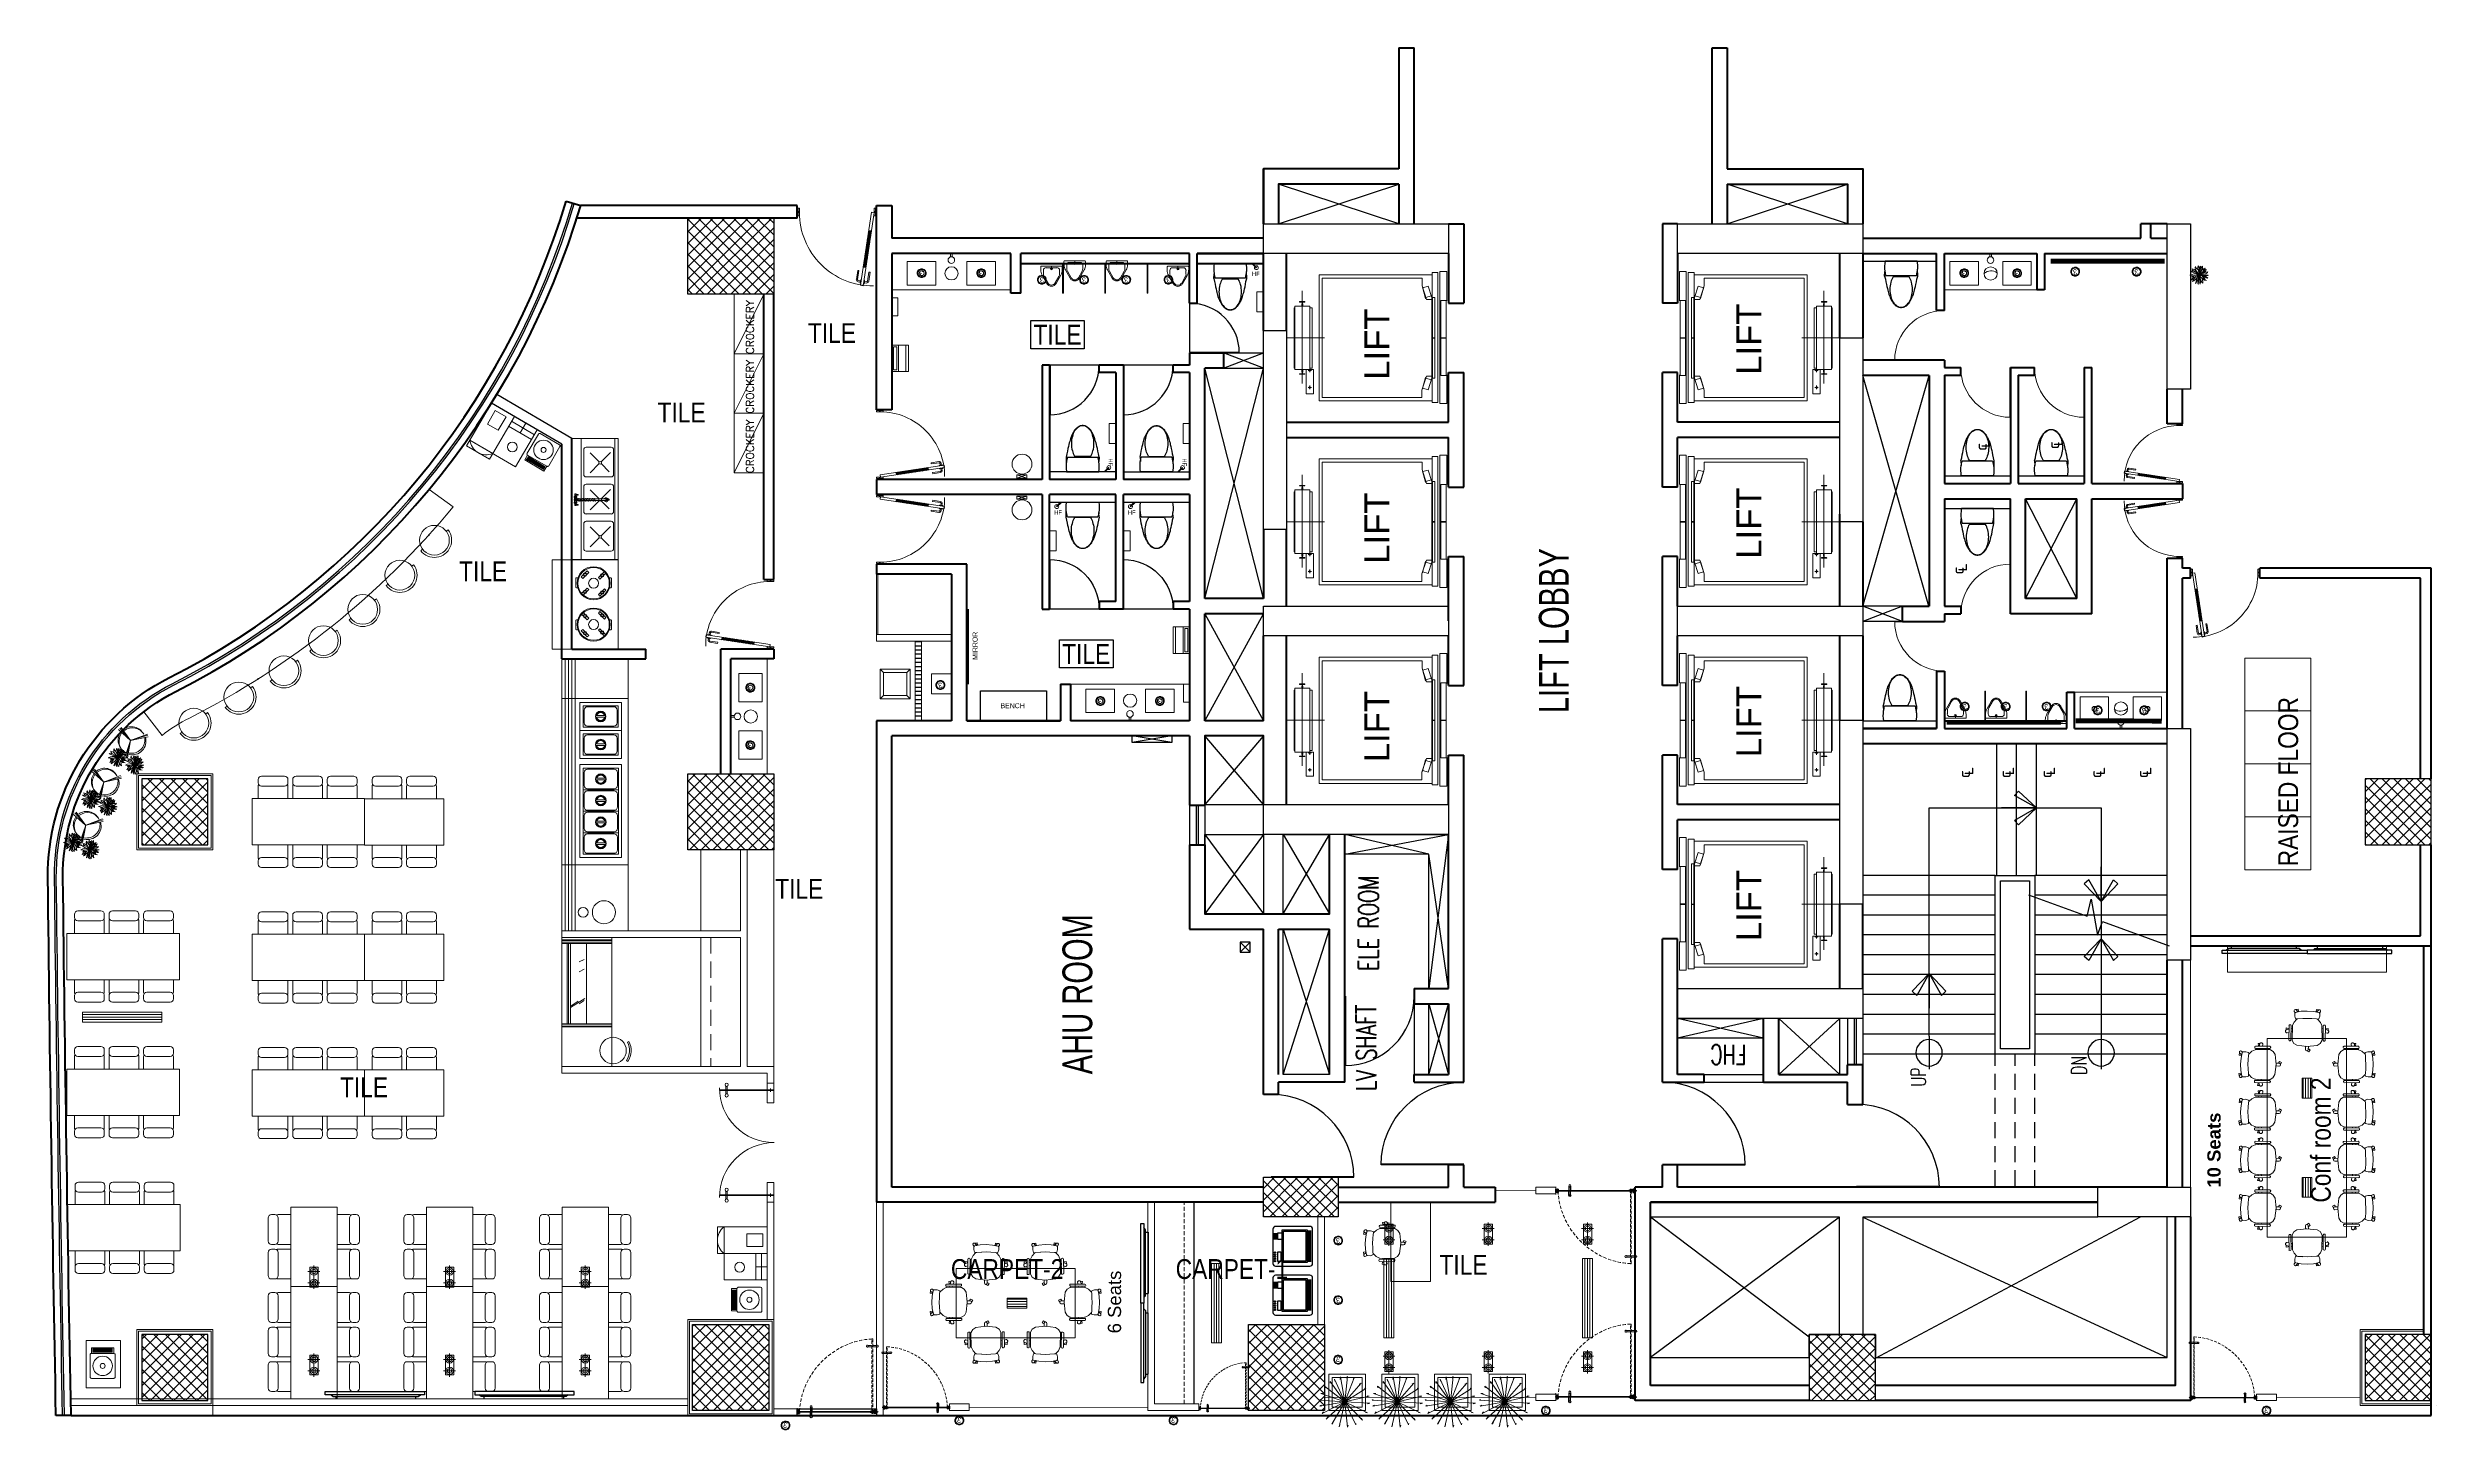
# Model space of a CAD drawing. Header units: inches. Extents: x 371717 to 373017, y 1317902 to 1318657.
import ezdxf

# ---------------------------------------------------------------- set-up
doc = ezdxf.new("R2010")
doc.units = ezdxf.units.IN
doc.header["$LTSCALE"] = 35
doc.header["$MEASUREMENT"] = 0
doc.linetypes.add('DASHED2', pattern=[0.375, 0.25, -0.125])
doc.linetypes.add('HIDDEN', pattern=[0.375, 0.25, -0.125])
for name, color, linetype in [('2', 7, 'Continuous'), ('A-COLS', 4, 'Continuous'), ('A-DOOR', 7, 'Continuous'), ('A-FIXT', 1, 'Continuous'), ('A-HATCH', 8, 'Continuous'), ('A-SHAFT', 1, 'Continuous'), ('A-STRS', 1, 'Continuous'), ('A-STRS-CUTLINE', 7, 'Continuous'), ('A-STRS-RAIL', 57, 'Continuous'), ('A-STRS-UP', 7, 'Continuous'), ('A-TEXT-600', 7, 'Continuous'), ('A-WALL-UNDR', 1, 'Continuous'), ('A_ele', 1, 'Continuous'), ('A_Louvers', 16, 'Continuous'), ('AV', 3, 'Continuous'), ('HIDDEN', 8, 'HIDDEN'), ('I-Elev-Mbnd-L', 1, 'Continuous'), ('I-Flor-Text', 200, 'Continuous'), ('LINE', 4, 'Continuous'), ('NAREA', 220, 'Continuous'), ('NAREAOFF', 230, 'Continuous'), ('WIN', 1, 'Continuous')]:
    doc.layers.add(name, color=color, linetype=linetype)
for name, color, linetype, lineweight in [('200', 11, 'Continuous', 9), ('A-LIFT', 154, 'Continuous', 9), ('A-STRS-TEXT', 7, 'Continuous', 5), ('A-WALL', 7, 'Continuous', 40), ('ac grill', 6, 'Continuous', 15), ('ACCES', 230, 'Continuous', 20), ('COL HATCH', 8, 'Continuous', 13), ('DIM', 221, 'Continuous', 9), ('E-DIM', 5, 'Continuous', 9), ('EQUIPMENT', 142, 'Continuous', 9), ('FINISH - LAMINATE', 143, 'Continuous', 40), ('FINISH - WALLPAPER', 230, 'Continuous', 5), ('FLOORING', 116, 'Continuous', 5), ('FURN NEW PHASE-2', 1, 'Continuous', 5), ('FURNITURE', 11, 'Continuous', 9), ('I-Case', 5, 'Continuous', 30), ('I-Case-Ovhd', 6, 'DASHED2', 15), ('I-CEIL-light', 150, 'Continuous', 0), ('I-Door', 30, 'Continuous', 15), ('I-Furn-Cust', 1, 'Continuous', 25), ('I-Furn-Modl', 1, 'Continuous', 5), ('I-Graphics', 62, 'Continuous', 15), ('I-Misc-Patt', 181, 'Continuous', 15), ('I-Part-Glaz', 6, 'Continuous', 20), ('I-Part-Gyps', 5, 'Continuous', 15), ('L.LINE', 130, 'Continuous', 0), ('LIGHTS', 150, 'Continuous', 0), ('nareadiv', 3, 'Continuous', 5), ('P-Fixt', 6, 'Continuous', 15), ('PLANTS', 94, 'Continuous', 5), ('SANITARY-FIXTURE', 6, 'Continuous', 18), ('tree', 92, 'Continuous', 5), ('Z-Unas', 6, 'Continuous', 15)]:
    doc.layers.add(name, color=color, linetype=linetype, lineweight=lineweight)
doc.layers.add('I-Clng-Dims', color=7, linetype='Continuous', lineweight=15, true_color=0xbd0f15)
doc.styles.add('300_simplex', font='simplex.shx', dxfattribs={"width": 0.7, "height": 300})
doc.styles.add('400', font='simplex.shx', dxfattribs={"width": 0.7, "height": 400})
doc.styles.add('450_arial', font='', dxfattribs={"width": 0.7, "height": 48})
doc.styles.add('AR350', font='arial.ttf', dxfattribs={"width": 0.9})
doc.styles.add('dim-verdana', font='arial.ttf', dxfattribs={"height": 130})
doc.styles.add('Layout Plan _23 05 08_r5$0$ROMANS', font='romans.shx')
doc.styles.add('Style-Arial', font='arial.ttf')
doc.styles.get('450_arial').set_extended_font_data('Arial Unicode MS')
pattern_1 = [(135, (420448.5704, 1304807.2616), (-3.1819805, -3.1819805), []), (225, (420448.5704, 1304807.2616), (3.1819805, -3.1819805), [])]
pattern_2 = [(135, (372711.621, 1317618.76), (-3.18198, -3.18198), []), (225, (372711.621, 1317618.76), (3.18198, -3.18198), [])]

msp = doc.modelspace()

# ---------------------------------------------------------------- texts
at = {"layer": 'A-STRS-TEXT', "style": '400', "width": 0.7}
for s, p in [('UP', (372739.1, 1318092.1, -0.1)), ('DN', (372826.4, 1318098.5, -0.1))]:
    msp.add_text(s, height=8.1, rotation=90, dxfattribs=at).set_placement(p)
at = {"layer": 'A-TEXT-600', "color": 7, "style": 'AR350'}
for p in [(372447.1, 1318476.7, -0.1), (372649.5, 1318479.4, -0.1), (372447.1, 1318376.6, -0.1), (372649.5, 1318379.3, -0.1), (372447.1, 1318268.6, -0.1), (372649.5, 1318271.3, -0.1), (372649.5, 1318171.2, -0.1)]:
    msp.add_text('LIFT', height=13.5, rotation=90, dxfattribs=at).set_placement(p)
at = {"layer": 'A-TEXT-600', "width": 0.7}
for s, height, style, p in [('LIFT LOBBY', 16.2, '450_arial', (372544.7, 1318295.3, -0.1)), ('ELE ROOM', 10.8, '300_simplex', (372441.2, 1318155.1, -0.1)), ('AHU ROOM', 16.2, '450_arial', (372285.5, 1318098.8, -0.1)), ('LV SHAFT', 10.8, '300_simplex', (372439.9, 1318089.8, -0.1))]:
    msp.add_text(s, height=height, rotation=90, dxfattribs=dict(at, style=style)).set_placement(p)
at = {"layer": 'A-TEXT-600', "insert": (372631.6, 1318109.5, -0.1), "char_height": 10.8, "attachment_point": 5, "rotation": 180, "style": '300_simplex'}
msp.add_mtext('FHC', dxfattribs=at)
at = {"layer": 'ACCES'}
for p in [(372372.4, 1318533.2, -0.1), (372264.8, 1318403.3, -0.1), (372304.9, 1318403.3, -0.1)]:
    msp.add_text('HF', height=2.29, dxfattribs=at).set_placement(p)
for p in [(372294.4, 1318433.9, -0.1), (372334.5, 1318433.9, -0.1)]:
    msp.add_text('HF', height=2.29, rotation=270, dxfattribs=at).set_placement(p)
at = {"layer": 'EQUIPMENT', "linetype": 'Continuous', "style": 'Layout Plan _23 05 08_r5$0$ROMANS'}
for p in [(372101.4, 1318490.7, -0.1), (372101.4, 1318458.3, -0.1), (372101.4, 1318425.9, -0.1)]:
    msp.add_text('CROCKERY', height=4.16, rotation=90, dxfattribs=at).set_placement(p)
at = {"layer": 'FINISH - WALLPAPER', "color": 133, "char_height": 7.2, "attachment_point": 1, "rotation": 90, "style": 'dim-verdana'}
for s, width, insert in [('{\\fArial|b1|i0|c0|p34;\\C0;10 Seats}', 2385.5, (372892.2, 1318037.1, -0.1)), ('{\\C7;6 Seats}', 2193.33, (372294, 1317957.8, -0.1))]:
    msp.add_mtext_dynamic_manual_height_columns(s, width=width, gutter_width=650, heights=[0], dxfattribs=dict(at, insert=insert))
at = {"layer": 'FLOORING', "color": 1, "true_color": 0xeb0000, "char_height": 10.8, "attachment_point": 2, "style": 'Style-Arial'}
for s, insert in [('{\\fArial Narrow|b0|i0|c0|p34;TILE}', (372143.9, 1318507.5, -0.1)), ('{\\fArial Narrow|b0|i0|c0|p34;TILE}', (372062.1, 1318464.3, -0.1)), ('{\\fArial Narrow|b0|i0|c0|p34;TILE}', (371954.1, 1318377.9, -0.1)), ('{\\fArial Narrow|b0|i0|c0|p34;TILE}', (372126.1, 1318205.1, -0.1)), ('{\\fArial Narrow|b0|i0|c0|p34;TILE}', (371889.3, 1318097.1, -0.1)), ('{\\fArial Narrow|b0|i0|c0|p34;CARPET-2}', (372239.2, 1317998.2, -0.1)), ('{\\fArial Narrow|b0|i0|c0|p34;CARPET-1}', (372361.5, 1317998.2, -0.1)), ('{\\fArial Narrow|b0|i0|c0|p34;TILE}', (372487.5, 1318000.5, -0.1))]:
    msp.add_mtext(s, dxfattribs=dict(at, insert=insert))
at = {"layer": 'FLOORING', "color": 1, "true_color": 0xeb0000, "char_height": 10.8, "attachment_point": 2, "rotation": 90, "style": 'Style-Arial'}
for s, insert in [('{\\fArial Narrow|b0|i0|c0|p34;RAISED FLOOR}', (372930.8, 1318258, -0.1)), ('{\\fArial Narrow|b0|i0|c0|p34;Conf room 2}', (372948.5, 1318063, -0.1))]:
    msp.add_mtext(s, dxfattribs=dict(at, insert=insert))
at = {"layer": 'I-Clng-Dims', "char_height": 7.2, "attachment_point": 1, "rotation": 90, "style": 'dim-verdana'}
for insert in [(372766.1, 1318438, -0.1), (372805.5, 1318438.9, -0.1), (372753.5, 1318370.7, -0.1), (372756.9, 1318259.9, -0.1)]:
    msp.add_mtext_dynamic_manual_height_columns('{\\fISOCPEUR|b0|i0|c0|p34;℄}', width=600.681, gutter_width=600, heights=[0], dxfattribs=dict(at, insert=insert))
at = {"layer": 'I-Clng-Dims', "char_height": 7.2, "width": 21.625, "attachment_point": 1, "rotation": 90, "style": 'dim-verdana'}
for insert in [(372779.1, 1318259.9, -0.1), (372801.4, 1318259.9, -0.1), (372828.5, 1318259.9, 0), (372853.8, 1318259.9, 0.4)]:
    msp.add_mtext('{\\fISOCPEUR|b0|i0|c0|p34;℄}', dxfattribs=dict(at, insert=insert))
at = {"layer": 'I-Flor-Text', "char_height": 10.8, "attachment_point": 2, "style": 'Style-Arial'}
for insert in [(372266.6, 1318506.6, -0.1), (372282.2, 1318332.9, -0.1)]:
    msp.add_mtext('{\\fArial Narrow|b0|i0|c0|p34;TILE}', dxfattribs=dict(at, insert=insert))
at = {"layer": 'nareadiv', "style": 'AR350'}
msp.add_text('MIRROR', height=2.7, rotation=90, dxfattribs=at).set_placement((372223.1, 1318324.3, -0.1))
msp.add_text('BENCH', height=2.7, dxfattribs=at).set_placement((372235.6, 1318298, -0.1))

# ---------------------------------------------------------------- blocks, each defined once
blk = doc.blocks.new('UP')
for p, q in [((-249, 0), (249, 0)), ((0, 269), (0, -231))]:
    blk.add_line(p, q)
blk.add_circle((0, 19), 200)
blk = doc.blocks.new('ARROW')
for p, q in [((527, 0), (0, 0)), ((195, 187), (259, 255)), ((527, 0), (195, 187)), ((259, 255), (527, 0)), ((527, 0), (195, -187)), ((195, -187), (259, -255)), ((259, -255), (527, 0))]:
    blk.add_line(p, q)
blk = doc.blocks.new('DOOR')
for p, q in [((-0.01, 0), (-0.01, 1)), ((0, 0), (0, 1))]:
    blk.add_line(p, q)
blk.add_arc((0, 0), 1, 90, 180)
blk = doc.blocks.new('P-LEV-3$0$P-WCEUR1')
at = {"color": 0, "linetype": 'ByBlock'}
for p, q in [((1, 9.8), (1, -9.8)), ((10.1, 10.1), (5.9, 10)), ((10, 9.3), (10, -9.3)), ((10.4, -4.7), (10.4, 4.7))]:
    blk.add_line(p, q, dxfattribs=at)
for points in [[(10, 9.3), (7.7, 9.8), (5.5, 10.1), (3.2, 10.1), (1, 9.8)], [(10.1, -10.1), (12, -9.6), (13.7, -9.3), (15.2, -9), (16.5, -8.7), (17.7, -8.4), (18.7, -8.2), (19.6, -7.9), (20.4, -7.7), (20.4, -7.7), (21.1, -7.5), (21.8, -7.3), (22.4, -7), (22.9, -6.8), (23.4, -6.6), (23.9, -6.4), (24.3, -6.2), (24.6, -6), (24.6, -6), (25, -5.8), (25.3, -5.6), (25.6, -5.4), (25.9, -5.3), (26.1, -5.1), (26.4, -4.9), (26.6, -4.8), (26.9, -4.6), (26.9, -4.6), (27.1, -4.4), (27.3, -4.1), (27.6, -3.9), (27.8, -3.7), (28, -3.4), (28.2, -3.2), (28.4, -2.9), (28.6, -2.6), (28.6, -2.6), (28.7, -2.3), (28.9, -2), (29, -1.7), (29.1, -1.3), (29.2, -1), (29.2, -0.7), (29.3, -0.3), (29.3, 0), (29.3, 0), (29.3, 0.3), (29.2, 0.7), (29.2, 1), (29.1, 1.3), (29, 1.7), (28.9, 2), (28.7, 2.3), (28.6, 2.6), (28.6, 2.6), (28.4, 2.9), (28.2, 3.2), (28, 3.4), (27.8, 3.7), (27.6, 3.9), (27.3, 4.1), (27.1, 4.4), (26.9, 4.6), (26.9, 4.6), (26.6, 4.8), (26.4, 4.9), (26.1, 5.1), (25.9, 5.3), (25.6, 5.4), (25.3, 5.6), (25, 5.8), (24.6, 6), (24.6, 6), (24.3, 6.2), (23.9, 6.4), (23.4, 6.6), (22.9, 6.8), (22.4, 7), (21.8, 7.3), (21.1, 7.5), (20.4, 7.7), (20.4, 7.7), (19.6, 7.9), (18.7, 8.2), (17.7, 8.4), (16.5, 8.7), (15.2, 9), (13.7, 9.3), (12, 9.6), (10.1, 10.1)], [(10.1, -10.1), (7.3, -9.9)]]:
    blk.add_lwpolyline(points, dxfattribs=at)
for points in [[(29.2, 0, 0.146855), (28.5, 2.4, 0.107148), (26, 4.9, 0.076697), (22.7, 6.3, 0.063684), (18.3, 6.9, 0.063684), (13.9, 6.3, 0.076697), (10.6, 4.9, 0.006181), (10.4, 4.7)], [(10.4, -4.7, 0.006181), (10.6, -4.9, 0.076697), (13.9, -6.3, 0.063684), (18.3, -6.9, 0.063684), (22.7, -6.3, 0.076697), (26, -4.9, 0.107148), (28.5, -2.4, 0.146855), (29.2, 0)]]:
    blk.add_lwpolyline(points, format="xyb", dxfattribs=at)
for start, end in [(260.5377, 277.7399), (277.7399, 285.822)]:
    blk.add_arc((4.4, 10.5), 20.6, start, end, dxfattribs=at)
blk = doc.blocks.new('D3 - LAM')
h = blk.add_hatch()
h.set_pattern_fill('ANSI31', color=256, scale=100, style=0)
h.set_pattern_definition([(45, (67656.761, 125934.152), (-8.83883, 8.83883), [])])
h.paths.add_polyline_path([(67767, 126417), (67730, 126422), (67657, 125940), (67694, 125934)])
for p, q in [((67620, 125699, 0), (67767, 126664, 0)), ((67657, 125693, 0), (67804, 126658, 0)), ((67767, 126664, 0), (67804, 126658, 0)), ((67692, 126606, 0), (67674, 126487, 0)), ((67691, 126484, 0), (67674, 126487, 0)), ((67691, 126484, 0), (67709, 126604, 0)), ((67750, 126608, 0), (67720, 126612, 0)), ((67723, 126629, 0), (67753, 126624, 0)), ((67767, 126417, 0), (67730, 126422, 0)), ((67748, 126608, 0), (67750, 126625, 0)), ((67802, 126600, 0), (67833, 126595, 0)), ((67835, 126612, 0), (67805, 126616, 0)), ((67805, 126599, 0), (67808, 126616, 0)), ((67823, 126464, 0), (67841, 126584, 0)), ((67823, 126464, 0), (67839, 126462, 0)), ((67857, 126581, 0), (67839, 126462, 0)), ((67590, 125738, 0), (67590, 125638, 0)), ((67620, 125713, 0), (67620, 125675, 0)), ((67694, 125934, 0), (67657, 125940, 0)), ((68640, 125738, 0), (68640, 125638, 0)), ((67620, 125699, 0), (67657, 125693, 0))]:
    blk.add_line(p, q)
at = {"elevation": 0}
for points in [[(67748, 126592), (67755, 126640), (67763, 126639), (67755, 126590)], [(67800, 126584), (67807, 126632), (67800, 126634), (67792, 126585)], [(67590, 125726), (67602, 125726), (67602, 125647), (67590, 125647)], [(68640, 125726), (68628, 125726), (68628, 125647), (68640, 125647)]]:
    blk.add_lwpolyline(points, close=True, dxfattribs=at)
for points in [[(67602, 125738), (67620, 125738), (67620, 125638), (67602, 125638), (67602, 125682), (67612, 125682), (67612, 125694), (67602, 125694), (67602, 125738)], [(68628, 125738), (68610, 125738), (68610, 125638), (68628, 125638), (68628, 125682), (68618, 125682), (68618, 125694), (68628, 125694), (68628, 125738)]]:
    blk.add_lwpolyline(points, dxfattribs=at)
for centre, radius, start, end in [((67637, 125694, 0), 973, 0, 90.3775), ((67719, 126602, 0), 26.7, 81.3349, 171.376), ((67719, 126602, 0), 9.86, 81.376, 171.376), ((67831, 126585, 0), 9.86, 351.376, 81.376), ((67831, 126585, 0), 26.7, 351.376, 81.417)]:
    blk.add_arc(centre, radius, start, end)
blk = doc.blocks.new('TREE-24')
for p, q in [((-48, 1), (-60, -5)), ((-43, 12), (-58, 23)), ((-58, 23), (-43, 23)), ((-58, 11), (-47, 8)), ((-55, 9), (-58, 11)), ((-51, 4), (-55, 9)), ((-46, 0), (-51, 4)), ((-47, 8), (-34, 3)), ((-40, 35), (-45, 40)), ((-45, 40), (-41, 29)), ((-43, 23), (-30, 13)), ((-28, 5), (-43, 12)), ((-41, 29), (-33, 21)), ((-31, 29), (-40, 35)), ((-22, 41), (-37, 46)), ((-37, 46), (-32, 38)), ((-34, 3), (-18, -1)), ((-33, 21), (-21, 14)), ((-32, 38), (-17, 26)), ((-19, 22), (-31, 29)), ((-30, 13), (-5, 1)), ((-8, 2), (-28, 5)), ((-12, 28), (-22, 41)), ((-21, 14), (-11, 8)), ((-16, 54), (-20, 56)), ((-20, 56), (-18, 45)), ((-5, 12), (-19, 22)), ((-19, -13), (0, 0)), ((-18, 45), (-11, 23)), ((-17, 26), (-9, 19)), ((-8, 43), (-16, 54)), ((0, 0), (-15, -17)), ((-14, -33), (0, 0)), ((0, 0), (-14, -2)), ((-11, 23), (0, 0)), ((-11, 8), (0, 0)), ((-6, 26), (-8, 43)), ((0, 0), (-8, 2)), ((-1, 16), (-6, 26)), ((0, 0), (-5, -17)), ((-2, 10), (0, 31)), ((0, 0), (-2, 10)), ((0, 43), (2, 57)), ((0, 31), (0, 43)), ((0, 0), (2, 8)), ((7, 7), (0, 0)), ((0, 0), (29, 7)), ((20, 7), (0, 0)), ((18, 1), (0, 0)), ((1, -17), (0, 0)), ((0, 0), (10, -21)), ((10, -8), (0, 0)), ((32, -9), (0, 0)), ((2, 57), (3, 60)), ((2, 8), (8, 22)), ((3, 60), (5, 51)), ((5, 24), (3, 11)), ((10, 32), (4, 18)), ((5, 51), (6, 37)), ((6, 37), (5, 24)), ((6, 36), (14, 46)), ((12, 10), (7, 7)), ((8, 22), (21, 27)), ((9, 23), (22, 38)), ((19, 46), (10, 32)), ((20, 18), (12, 10)), ((14, 46), (18, 53)), ((18, 53), (17, 57)), ((17, 57), (20, 53)), ((17, 15), (28, 21)), ((32, 0), (18, 1)), ((20, 53), (19, 46)), ((22, 38), (19, 26)), ((23, 23), (20, 18)), ((27, 9), (20, 7)), ((21, 27), (31, 39)), ((33, 33), (23, 23)), ((35, 12), (27, 9)), ((28, 21), (42, 24)), ((29, 7), (39, 10)), ((31, 39), (35, 49)), ((44, 0), (32, 0)), ((35, 49), (33, 33)), ((46, 18), (35, 12)), ((39, 10), (47, 10)), ((39, 0), (53, -5)), ((42, 24), (54, 25)), ((54, 4), (44, 0)), ((54, 25), (46, 18)), ((47, 10), (57, 8)), ((60, 7), (54, 4)), ((57, 8), (60, 7)), ((-60, -5), (-37, -10)), ((-43, -16), (-55, -23)), ((-55, -23), (-49, -25)), ((-49, -25), (-34, -23)), ((-24, -3), (-46, 0)), ((-35, -9), (-43, -16)), ((-36, -33), (-40, -44)), ((-40, -44), (-32, -42)), ((-31, -25), (-36, -33)), ((-27, -4), (-35, -9)), ((-34, -23), (-19, -13)), ((-32, -42), (-24, -34)), ((-23, -16), (-31, -25)), ((-14, -2), (-27, -4)), ((-24, -32), (-26, -54)), ((-26, -54), (-21, -47)), ((-15, -17), (-24, -32)), ((-21, -47), (-14, -33)), ((-18, -1), (-10, -2)), ((-5, -17), (-7, -34)), ((-7, -34), (-4, -46)), ((-4, -46), (2, -60)), ((4, -29), (1, -17)), ((2, -60), (5, -44)), ((5, -44), (4, -29)), ((5, -37), (12, -47)), ((19, -14), (10, -8)), ((13, -32), (10, -21)), ((10, -21), (21, -30)), ((40, -7), (12, -4)), ((12, -47), (12, -32)), ((12, -32), (24, -46)), ((13, -10), (31, -16)), ((29, -24), (19, -14)), ((21, -30), (31, -36)), ((29, -44), (24, -32)), ((24, -46), (32, -50)), ((38, -35), (29, -24)), ((32, -50), (29, -44)), ((31, -16), (42, -20)), ((31, -36), (42, -42)), ((44, -16), (32, -9)), ((42, -42), (38, -35)), ((53, -9), (40, -7)), ((42, -20), (55, -23)), ((55, -23), (44, -16)), ((60, -3), (53, -9)), ((53, -5), (60, -3))]:
    blk.add_line(p, q)
blk = doc.blocks.new('chair')
for p, q in [((-13697, 72203), (-13728, 72188)), ((-13629, 72182), (-13666, 72209)), ((-13643, 72166), (-13543, 72281)), ((-13543, 72281), (-13492, 72303)), ((-13492, 72303), (-13441, 72299)), ((-13434, 72297), (-13259, 72170)), ((-13427, 72327), (-13423, 72333)), ((-13248, 72185), (-13423, 72309)), ((-13404, 72336), (-13229, 72211)), ((-13325, 72239), (-13332, 72223)), ((-13303, 72298), (-13313, 72271)), ((-13291, 72193), (-13285, 72211)), ((-13273, 72243), (-13260, 72278)), ((-13270, 72249), (-13257, 72284)), ((-13258, 72244), (-13270, 72249)), ((-13235, 72267), (-13258, 72244)), ((-13257, 72284), (-13235, 72267)), ((-13226, 72193), (-13230, 72188)), ((-13728, 72188), (-13711, 72155)), ((-13721, 71908), (-13725, 71902)), ((-13721, 71884), (-13545, 71761)), ((-13717, 72033), (-13720, 71978)), ((-13720, 71978), (-13699, 71931)), ((-13643, 72166), (-13717, 72033)), ((-13711, 72155), (-13684, 72169)), ((-13526, 71788), (-13703, 71911)), ((-13695, 71926), (-13516, 71804)), ((-13691, 72175), (-13654, 72148)), ((-13684, 72169), (-13691, 72175)), ((-13643, 72166), (-13629, 72182)), ((-13604, 71842), (-13590, 71854)), ((-13381, 71812), (-13337, 71869)), ((-13381, 71812), (-13338, 71868)), ((-13338, 71868), (-13295, 71922)), ((-13259, 71981), (-13295, 71922)), ((-13204, 71859), (-13263, 71785)), ((-13221, 72041), (-13259, 71981)), ((-13221, 72041), (-13259, 71980)), ((-13255, 72166), (-13228, 72118)), ((-13228, 72118), (-13217, 72063)), ((-13217, 72063), (-13221, 72041)), ((-13213, 72058), (-13221, 72041)), ((-13200, 72071), (-13213, 72058)), ((-13204, 71859), (-13155, 71938)), ((-13160, 72058), (-13200, 72071)), ((-13124, 72031), (-13160, 72058)), ((-13155, 71938), (-13120, 72017)), ((-13131, 71985), (-13137, 71974)), ((-13137, 71974), (-13105, 71957)), ((-13120, 72017), (-13134, 71985)), ((-13134, 71985), (-13100, 71985)), ((-13090, 71988), (-13131, 71985)), ((-13120, 72017), (-13124, 72031)), ((-13123, 72027), (-13120, 72017)), ((-13098, 72027), (-13123, 72027)), ((-13105, 71957), (-13090, 71988)), ((-13651, 71801), (-13629, 71820)), ((-13594, 71787), (-13622, 71763)), ((-13622, 71763), (-13599, 71748)), ((-13589, 71792), (-13617, 71768)), ((-13599, 71748), (-13585, 71777)), ((-13585, 71777), (-13594, 71787)), ((-13549, 71826), (-13563, 71814)), ((-13526, 71765), (-13522, 71770)), ((-13511, 71802), (-13457, 71793)), ((-13457, 71793), (-13401, 71800)), ((-13403, 71782), (-13395, 71798)), ((-13377, 71749), (-13403, 71782)), ((-13401, 71800), (-13381, 71812)), ((-13395, 71798), (-13381, 71812)), ((-13340, 71724), (-13377, 71749)), ((-13325, 71725), (-13340, 71724)), ((-13335, 71724), (-13325, 71725)), ((-13327, 71701), (-13335, 71724)), ((-13263, 71785), (-13325, 71725)), ((-13325, 71725), (-13299, 71750)), ((-13299, 71750), (-13287, 71717)), ((-13298, 71747), (-13290, 71756)), ((-13287, 71707), (-13298, 71747)), ((-13290, 71756), (-13263, 71731)), ((-13263, 71731), (-13287, 71707))]:
    blk.add_line(p, q)
for centre, major_axis, start_param, end_param in [((-13679, 72192), (21, 3.5), 0.780033, 3.919296), ((-13679, 72192), (12.3, 17.5), 1.644168, 3.126312), ((-13442, 72286), (7.5, 10.6), -0.012921, 0.531899), ((-13416, 72320), (7.5, 10.6), 1.565209, 3.136006), ((-13412, 72325), (7.5, 10.6), -0.005587, 1.565209), ((-13288, 72289), (10.1, 14.3), 1.201743, 1.645459), ((-13285, 72286), (12.4, 17.7), 0.815486, 1.200775), ((-13284, 72281), (15.2, 21.7), 0.481395, 0.818479), ((-13285, 72279), (23.7, -16.6), 1.738929, 2.05604), ((-13284, 72280), (15.8, 22.5), -0.156165, 0.172017), ((-13281, 72283), (13.3, 18.9), -0.52179, -0.152727), ((-13277, 72285), (10.6, 15.1), -0.949213, -0.52118), ((-13274, 72285), (9.3, 13.2), -1.422625, -0.95479), ((-13236, 72201), (7.5, 10.6), 4.706802, 6.277598), ((-13714, 71895), (7.5, 10.6), 1.576387, 3.147184), ((-13710, 71900), (7.5, 10.6), 0.005591, 1.576387), ((-13687, 71936), (7.5, 10.6), 2.609698, 3.154518), ((-13267, 72160), (7.5, 10.6), -0.44913, -0.012921), ((-13240, 72195), (7.5, 10.6), 3.136006, 4.706802), ((-13101, 72006), (14.2, 16), 3.920326, 6.880528), ((-13638, 71790), (10.1, 14.3), 1.496138, 1.939853), ((-13634, 71789), (12.4, 17.7), 1.940821, 2.326111), ((-13629, 71790), (15.2, 21.7), 2.323118, 2.660202), ((-13627, 71791), (16.6, 23.7), 2.656353, 2.973464), ((-13628, 71790), (15.8, 22.5), 2.96958, 3.297761), ((-13629, 71786), (13.3, 18.9), 3.294324, 3.663387), ((-13630, 71781), (10.6, 15.1), 3.662777, 4.090809), ((-13629, 71779), (9.3, 13.2), 4.096387, 4.564221), ((-13537, 71772), (7.5, 10.6), 3.147184, 4.71798), ((-13533, 71778), (7.5, 10.6), -1.565205, 0.005591), ((-13509, 71814), (10.6, -7.5), 4.725314, 5.161523), ((-13308, 71711), (12.3, 17.5), 2.659528, 5.61973)]:
    blk.add_ellipse(centre, major_axis=major_axis, ratio=1, start_param=start_param, end_param=end_param)
blk = doc.blocks.new('A$C10EA03AB')
at = {"layer": 'I-Furn-Modl'}
blk.add_lwpolyline([(1012, 600), (412, 600), (412, 1800), (1012, 1800)], close=True, dxfattribs=at)
at = {"layer": 'I-Furn-Modl', "xscale": -1, "rotation": 325.5279806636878}
blk.add_blockref('chair', (-51532, -50547), dxfattribs=at)
blk = doc.blocks.new('DFSDFB')
at = {"color": 3, "elevation": -240}
for points in [[(-372040, -46680), (-372040, -46733)], [(-372020, -46680), (-372020, -46733)]]:
    blk.add_lwpolyline(points, dxfattribs=at)
at = {"color": 3}
blk.add_circle((-372030, -46673, -240), 12.5, dxfattribs=at)
blk = doc.blocks.new('FGBFGB')
at = {"layer": 'DIM'}
blk.add_hatch(color=256, dxfattribs=at).paths.add_polyline_path([(-372035, -46743), (-372025, -46743), (-372025, -46733), (-372035, -46733)])
at = {"color": 3, "elevation": -240}
for points in [[(-372035, -46733), (-372035, -46743)], [(-372025, -46733), (-372025, -46743)]]:
    blk.add_lwpolyline(points, dxfattribs=at)
at = {"layer": 'LINE', "color": 4}
blk.add_blockref('DFSDFB', (0, 0), dxfattribs=at)
at = {"layer": 'LINE', "color": 4, "xscale": -1, "rotation": 180}
blk.add_blockref('DFSDFB', (0, -93476), dxfattribs=at)
blk = doc.blocks.new('A$C13574F4D')
at = {"layer": '2', "color": 6, "linetype": 'Continuous'}
for p, q in [((2, 5), (0, 5)), ((0, 5), (0, 0)), ((1, 1), (1, 4)), ((1, 4), (2, 3)), ((22, 1), (1, 1)), ((3, 6), (2, 5)), ((2, 3), (4, 6)), ((3, 7), (3, 7)), ((3, 7), (3, 6)), ((4, 7), (4, 8)), ((4, 7), (4, 7)), ((22, 1), (44, 1)), ((41, 7), (41, 8)), ((41, 7), (41, 7)), ((43, 3), (41, 6)), ((42, 7), (42, 7)), ((42, 7), (42, 6)), ((42, 6), (43, 5)), ((43, 5), (45, 5)), ((44, 4), (43, 3)), ((44, 1), (44, 4)), ((45, 5), (45, 0)), ((0, 0), (45, 0))]:
    blk.add_line(p, q, dxfattribs=at)
for centre, radius, start, end in [((3, 7), 0.5, 29.9989, 210.0003), ((3, 6), 1, 315.001, 29.9996), ((42, 7), 0.5, 330.0011, 149.9997), ((42, 6), 1, 149.9997, 225)]:
    blk.add_arc(centre, radius, start, end, dxfattribs=at)
blk = doc.blocks.new('dhshfh')
at = {"color": 7, "linetype": 'Continuous'}
for p, q in [((0, -6, 0), (2, -5, 0)), ((0, -6, 0), (2, -7, 0)), ((41, -5, 0), (2, -5, 0)), ((41, -7, 0), (2, -7, 0)), ((5, -7, 0), (4, -5, 0)), ((6, -7, 0), (5, -5, 0)), ((6, -7, 0), (5, -5, 0)), ((7, -7, 0), (6, -5, 0)), ((8, -7, 0), (7, -5, 0)), ((9, -7, 0), (8, -5, 0)), ((10, -7, 0), (9, -5, 0)), ((11, -7, 0), (10, -5, 0)), ((12, -7, 0), (11, -5, 0)), ((13, -7, 0), (12, -5, 0)), ((14, -7, 0), (13, -5, 0)), ((15, -7, 0), (14, -5, 0)), ((16, -7, 0), (15, -5, 0)), ((17, -7, 0), (16, -5, 0)), ((17, -7, 0), (16, -5, 0)), ((18, -7, 0), (17, -5, 0)), ((19, -7, 0), (18, -5, 0)), ((20, -7, 0), (19, -5, 0)), ((21, -7, 0), (20, -5, 0)), ((22, -7, 0), (21, -5, 0)), ((23, -7, 0), (22, -5, 0)), ((24, -7, 0), (23, -5, 0)), ((25, -7, 0), (24, -5, 0)), ((26, -7, 0), (25, -5, 0)), ((27, -7, 0), (26, -5, 0)), ((28, -7, 0), (27, -5, 0)), ((29, -7, 0), (28, -5, 0)), ((30, -7, 0), (29, -5, 0)), ((31, -7, 0), (30, -5, 0)), ((32, -7, 0), (31, -5, 0)), ((33, -7, 0), (32, -5, 0)), ((34, -7, 0), (33, -5, 0)), ((35, -7, 0), (34, -5, 0)), ((36, -7, 0), (35, -5, 0)), ((37, -7, 0), (36, -5, 0)), ((38, -7, 0), (37, -5, 0)), ((39, -7, 0), (38, -5, 0)), ((40, -7, 0), (39, -5, 0)), ((41, -5, 0), (41, -3, 0)), ((42, -3, 0), (41, -3, 0)), ((41, -9, 0), (41, -7, 0)), ((42, -9, 0), (41, -9, 0)), ((43, -8, 0), (43, -4, 0))]:
    blk.add_line(p, q, dxfattribs=at)
for centre, start, end in [((42, -4, 0), 0, 90), ((42, -8, 0), 270, 0)]:
    blk.add_arc(centre, 1, start, end, dxfattribs=at)
blk = doc.blocks.new('A$C4B1B412E')
at = {"layer": 'LINE'}
h = blk.add_hatch(dxfattribs=at)
h.set_pattern_fill('ANSI31', color=25, scale=0.2, angle=-90, style=0)
h.set_pattern_definition([(225, (19616.511, 13176.13184), (-0.449012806, 0.449012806), [])])
h.paths.add_polyline_path([(-437, 327), (-437, 342), (-437, 347), (-449, 347), (-449, 327)])
h = blk.add_hatch(dxfattribs=at)
h.set_pattern_fill('ANSI31', color=25, scale=0.2, angle=-90, style=0)
h.set_pattern_definition([(135, (19616.511, -13530.6771), (-0.449012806, -0.449012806), [])])
h.paths.add_polyline_path([(-437, -681), (-437, -697), (-437, -702), (-449, -702), (-449, -681)])
at = {"color": 8, "linetype": 'HIDDEN', "ltscale": 5}
for p, q in [((-1409, 296, 0), (-424, 296, 0)), ((-424, 286, 0), (-1409, 286, 0)), ((-424, 299, 0), (-471, 299, 0)), ((-471, 299, 0), (-471, 296, 0)), ((-471, 296, 0), (-424, 296, 0)), ((-471, 283, 0), (-471, 286, 0)), ((-471, 286, 0), (-424, 286, 0)), ((-424, 283, 0), (-471, 283, 0)), ((-424, 299, 0), (-424, 283, 0))]:
    blk.add_line(p, q, dxfattribs=at)
at = {"color": 8, "linetype": 'HIDDEN'}
for p, q in [((-1319, 296, 0), (-1319, 286, 0)), ((-1309, 296, 0), (-1309, 286, 0))]:
    blk.add_line(p, q, dxfattribs=at)
at = {"color": 5, "ltscale": 5}
for p, q in [((-452, 311, 0), (-452, 263, 0)), ((-452, 311, 0), (-437, 311, 0)), ((-452, 263, 0), (-449, 263, 0)), ((-449, -671, 0), (-449, 311, 0)), ((-449, 263, 0), (-449, 311, 0)), ((-440, 311, 0), (-440, -671, 0)), ((-440, 263, 0), (-440, 311, 0)), ((-437, 263, 0), (-440, 263, 0)), ((-437, 311, 0), (-437, 263, 0))]:
    blk.add_line(p, q, dxfattribs=at)
at = {"color": 8, "linetype": 'HIDDEN', "elevation": 0}
for points in [[(-1324, 348), (-1324, 296)], [(-1304, 348), (-1304, 296)], [(-1324, 233), (-1324, 286)], [(-1304, 233), (-1304, 286)]]:
    blk.add_lwpolyline(points, dxfattribs=at)
at = {"color": 8, "linetype": 'HIDDEN', "ltscale": 5, "elevation": 0}
blk.add_lwpolyline([(-1409, 296), (-1409, 286)], dxfattribs=at)
at = {"color": 5, "ltscale": 5, "elevation": 0}
blk.add_lwpolyline([(-449, -671), (-440, -671)], dxfattribs=at)
at = {"color": 8, "linetype": 'HIDDEN'}
for centre in [(-1314, 356, 0), (-1314, 225, 0)]:
    blk.add_circle(centre, 12.5, dxfattribs=at)
at = {"color": 252, "linetype": 'HIDDEN', "ltscale": 5, "extrusion": (-3.33482e-11, -6.26733e-09, -1)}
blk.add_ellipse((-510, 227, 0), major_axis=(-668, 668, 0), ratio=0.900623, start_param=3.910619, end_param=5.509863, dxfattribs=at)
at = {"color": 5, "ltscale": 5, "extrusion": (-3.33482e-11, -6.26733e-09, -1)}
blk.add_ellipse((-444, 290, 0), major_axis=(2.8, 2.8, 0), ratio=1, start_param=3.141593, end_param=9.424778, dxfattribs=at)
at = {"color": 8, "linetype": 'HIDDEN', "ltscale": 5, "extrusion": (-6.26733e-09, 3.33482e-11, -1)}
blk.add_ellipse((-444, 290, 0), major_axis=(2.8, -2.8, 0), ratio=1, start_param=3.141593, end_param=9.424778, dxfattribs=at)
at = {"layer": '2', "color": 6, "linetype": 'Continuous'}
for p, q in [((-467, 348, 0), (-454, 348, 0)), ((-467, 330, 0), (-467, 348, 0)), ((-465, 330, 0), (-467, 330, 0)), ((-465, 329, 0), (-467, 329, 0)), ((-467, 329, 0), (-467, 326, 0)), ((-467, 325, 0), (-467, 326, 0)), ((-467, 322, 0), (-467, 325, 0)), ((-465, 322, 0), (-467, 322, 0)), ((-466, 332, 0), (-466, 346, 0)), ((-463, 329, 0), (-466, 332, 0)), ((-465, 347, 0), (-461, 347, 0)), ((-464, 328, 0), (-465, 330, 0)), ((-464, 329, 0), (-465, 329, 0)), ((-465, 327, 0), (-464, 328, 0)), ((-465, 324, 0), (-464, 323, 0)), ((-464, 322, 0), (-465, 322, 0)), ((-464, 327, 0), (-464, 328, 0)), ((-452, 326, 0), (-464, 326, 0)), ((-452, 325, 0), (-464, 325, 0)), ((-463, 327, 0), (-462, 328, 0)), ((-460, 347, 0), (-457, 347, 0)), ((-457, 345, 0), (-457, 346, 0)), ((-455, 327, 0), (-457, 345, 0)), ((-455, 342, 0), (-454, 328, 0)), ((-453, 326, 0), (-455, 326, 0)), ((-454, 348, 0), (-454, 345, 0)), ((-454, 345, 0), (-453, 345, 0)), ((-453, 343, 0), (-454, 343, 0)), ((-451, 329, 0), (-454, 329, 0)), ((-454, 328, 0), (-452, 328, 0)), ((-454, 328, 0), (-453, 328, 0)), ((-454, 323, 0), (-452, 323, 0)), ((-451, 322, 0), (-454, 322, 0)), ((-453, 345, 0), (-452, 343, 0)), ((-452, 328, 0), (-452, 326, 0)), ((-452, 323, 0), (-452, 325, 0)), ((-451, 328, 0), (-451, 329, 0)), ((-451, 326, 0), (-451, 328, 0)), ((-445, 326, 0), (-451, 326, 0)), ((-451, 325, 0), (-451, 322, 0)), ((-438, 325, 0), (-451, 325, 0)), ((-444, 326, 0), (-445, 326, 0)), ((-444, 326, 0), (-444, 326, 0)), ((-424, 326, 0), (-444, 326, 0)), ((-438, 322, 0), (-438, 325, 0)), ((-435, 322, 0), (-438, 322, 0)), ((-437, 343, 0), (-436, 345, 0)), ((-425, 325, 0), (-437, 325, 0)), ((-437, 325, 0), (-437, 323, 0)), ((-437, 323, 0), (-435, 323, 0)), ((-436, 345, 0), (-435, 345, 0)), ((-434, 343, 0), (-436, 343, 0)), ((-435, 345, 0), (-435, 348, 0)), ((-435, 348, 0), (-422, 348, 0)), ((-433, 344, 0), (-433, 345, 0)), ((-432, 346, 0), (-424, 346, 0)), ((-425, 323, 0), (-424, 324, 0)), ((-424, 322, 0), (-425, 322, 0)), ((-423, 322, 0), (-424, 322, 0)), ((-423, 345, 0), (-423, 327, 0)), ((-422, 322, 0), (-423, 322, 0)), ((-422, 348, 0), (-422, 322, 0)), ((-465, -676, 0), (-467, -676, 0)), ((-467, -676, 0), (-467, -679, 0)), ((-467, -679, 0), (-467, -681, 0)), ((-467, -684, 0), (-467, -681, 0)), ((-465, -684, 0), (-467, -684, 0)), ((-465, -684, 0), (-467, -684, 0)), ((-467, -684, 0), (-467, -702, 0)), ((-467, -702, 0), (-454, -702, 0)), ((-463, -683, 0), (-466, -686, 0)), ((-466, -687, 0), (-466, -700, 0)), ((-464, -677, 0), (-465, -676, 0)), ((-465, -679, 0), (-464, -678, 0)), ((-465, -681, 0), (-464, -682, 0)), ((-464, -683, 0), (-465, -684, 0)), ((-464, -683, 0), (-465, -684, 0)), ((-465, -701, 0), (-461, -701, 0)), ((-452, -679, 0), (-464, -679, 0)), ((-452, -681, 0), (-464, -681, 0)), ((-464, -682, 0), (-464, -683, 0)), ((-463, -681, 0), (-462, -683, 0)), ((-460, -701, 0), (-457, -701, 0)), ((-455, -681, 0), (-457, -699, 0)), ((-457, -699, 0), (-457, -700, 0)), ((-453, -681, 0), (-455, -681, 0)), ((-455, -697, 0), (-454, -682, 0)), ((-451, -676, 0), (-454, -676, 0)), ((-454, -677, 0), (-452, -678, 0)), ((-454, -683, 0), (-452, -682, 0)), ((-454, -682, 0), (-453, -682, 0)), ((-451, -684, 0), (-454, -684, 0)), ((-453, -697, 0), (-454, -698, 0)), ((-454, -702, 0), (-454, -700, 0)), ((-454, -700, 0), (-453, -700, 0)), ((-453, -700, 0), (-452, -698, 0)), ((-452, -678, 0), (-452, -679, 0)), ((-452, -682, 0), (-452, -681, 0)), ((-451, -679, 0), (-451, -676, 0)), ((-438, -679, 0), (-451, -679, 0)), ((-445, -681, 0), (-451, -681, 0)), ((-451, -681, 0), (-451, -682, 0)), ((-451, -683, 0), (-451, -684, 0)), ((-444, -680, 0), (-445, -681, 0)), ((-444, -681, 0), (-444, -680, 0)), ((-424, -681, 0), (-444, -681, 0)), ((-435, -676, 0), (-438, -676, 0)), ((-438, -676, 0), (-438, -679, 0)), ((-437, -678, 0), (-435, -677, 0)), ((-437, -679, 0), (-437, -678, 0)), ((-425, -679, 0), (-437, -679, 0)), ((-437, -698, 0), (-436, -700, 0)), ((-434, -698, 0), (-436, -697, 0)), ((-436, -700, 0), (-435, -700, 0)), ((-435, -700, 0), (-435, -702, 0)), ((-435, -702, 0), (-422, -702, 0)), ((-433, -699, 0), (-433, -700, 0)), ((-432, -701, 0), (-424, -701, 0)), ((-424, -676, 0), (-425, -677, 0)), ((-425, -678, 0), (-424, -679, 0)), ((-423, -676, 0), (-424, -676, 0)), ((-422, -676, 0), (-423, -676, 0)), ((-423, -700, 0), (-423, -682, 0)), ((-422, -702, 0), (-422, -676, 0))]:
    blk.add_line(p, q, dxfattribs=at)
for centre, radius, start, end in [((-465, 346, 0), 0.8, 90, 180), ((-465, 332, 0), 0.8, 180, 225), ((-464, 327, 0), 0.4, 150, 270), ((-464, 324, 0), 0.4, 90, 210), ((-465, 328, 0), 0.801, 329.9994, 45.0005), ((-464, 327, 0), 0.6, 150, 330.0002), ((-465, 323, 0), 0.801, 314.9995, 30.0006), ((-463, 328, 0), 0.5, 330, 45), ((-461, 347, 0), 0.3, 180, 0), ((-457, 346, 0), 0.8, 3.8105, 90), ((-454, 342, 0), 0.8, 75, 183.8141), ((-455, 327, 0), 0.5, 183.8144, 270), ((-454, 329, 0), 0.65, 90, 251.0755), ((-454, 322, 0), 0.65, 108.9245, 270), ((-452, 343, 0), 0.5, 254.9999, 30.0001), ((-453, 327, 0), 0.6, 270.0001, 90), ((-451, 328, 0), 0.3, 270, 90), ((-436, 343, 0), 0.5, 149.9999, 285), ((-435, 322, 0), 0.65, 270, 71.0754), ((-434, 344, 0), 0.8, 285, 0), ((-432, 345, 0), 0.8, 90, 179.9999), ((-425, 324, 0), 0.4, 330.0001, 90), ((-424, 323, 0), 0.8, 150, 225.0002), ((-424, 345, 0), 0.8, 0.0001, 90), ((-424, 327, 0), 0.8, 270, 0), ((-465, -687, 0), 0.8, 135, 180), ((-465, -700, 0), 0.8, 180, 270), ((-464, -679, 0), 0.4, 150, 270), ((-464, -681, 0), 0.4, 90, 210), ((-465, -678, 0), 0.801, 329.9994, 45.0005), ((-464, -682, 0), 0.6, 29.9998, 210), ((-465, -683, 0), 0.801, 314.9995, 30.0006), ((-463, -683, 0), 0.5, 315, 30), ((-461, -701, 0), 0.3, 0, 180), ((-457, -700, 0), 0.8, 270, 356.1895), ((-455, -681, 0), 0.5, 90, 176.1856), ((-454, -697, 0), 0.8, 176.1859, 285), ((-454, -677, 0), 0.65, 90, 251.0755), ((-454, -683, 0), 0.65, 108.9245, 270), ((-453, -681, 0), 0.6, 270, 89.9999), ((-452, -698, 0), 0.5, 329.9999, 105.0001), ((-451, -682, 0), 0.3, 270, 90), ((-436, -698, 0), 0.5, 75, 210.0001), ((-435, -677, 0), 0.65, 288.9246, 90), ((-434, -699, 0), 0.8, 0, 75), ((-432, -700, 0), 0.8, 180.0001, 270), ((-424, -678, 0), 0.8, 134.9998, 210), ((-425, -679, 0), 0.4, 270, 29.9999), ((-424, -682, 0), 0.8, 0, 90), ((-424, -700, 0), 0.8, 270, 359.9999)]:
    blk.add_arc(centre, radius, start, end, dxfattribs=at)
at = {"layer": 'I-Part-Gyps', "lineweight": 15}
for p, q in [((-394, 348, 0), (-494, 348, 0)), ((-394, -702, 0), (-494, -702, 0)), ((-394, -702, 0), (-494, -702, 0))]:
    blk.add_line(p, q, dxfattribs=at)
at = {"layer": 'LINE', "color": 25, "elevation": 0}
for points in [[(-449, 327), (-449, 347), (-437, 347), (-437, 342), (-437, 342), (-437, 327)], [(-449, -681), (-449, -702), (-437, -702), (-437, -697), (-437, -697), (-437, -681)]]:
    blk.add_lwpolyline(points, close=True, dxfattribs=at)
at = {"layer": 'LINE', "color": 4, "extrusion": (0, 0, -1), "zscale": -1}
blk.add_blockref('A$C13574F4D', (422, 317, 0), dxfattribs=at)
at = {"layer": 'LINE', "color": 4, "rotation": 270}
blk.add_blockref('dhshfh', (-438, 366, 0), dxfattribs=at)
at = {"layer": 'LINE', "color": 4, "extrusion": (0, 0, -1), "zscale": -1, "rotation": 270}
blk.add_blockref('FGBFGB', (47182, -372548, -240), dxfattribs=at)
at = {"layer": 'LINE', "color": 4, "extrusion": (0, 0, -1), "xscale": -1, "zscale": -1, "rotation": 180}
blk.add_blockref('A$C13574F4D', (422, -671, 0), dxfattribs=at)
blk = doc.blocks.new('PHOTOCOPIER')
h = blk.add_hatch()
h.set_pattern_fill('_USER', color=8, scale=10, style=0, pattern_type=0)
h.set_pattern_definition([(0, (625, 337.5), (0, 10), [])])
h.paths.add_polyline_path([(295, 82.5), (-292, 82.5), (-292, 22.5), (295, 22.5)])
for p, q in [((-375, 700), (-375, 50)), ((325, 750), (-325, 750)), ((375, 50), (375, 700)), ((-325, 0), (325, 0))]:
    blk.add_line(p, q)
blk.add_lwpolyline([(-306, 575), (312, 575), (312, 104), (-306, 104)], close=True)
at = {"color": 8}
for points in [[(-289, 654), (-108, 654), (-108, 598), (-289, 598)], [(-281, 550), (287, 550), (287, 129), (-281, 129)], [(126, 660), (253, 660), (253, 584), (126, 584)], [(135, 736), (154, 736), (154, 722), (135, 722)], [(135, 711), (154, 711), (154, 697), (135, 697)], [(135, 686), (154, 686), (154, 672), (135, 672)], [(165, 736), (184, 736), (184, 722), (165, 722)], [(165, 711), (184, 711), (184, 697), (165, 697)], [(165, 686), (184, 686), (184, 672), (165, 672)], [(195, 736), (214, 736), (214, 722), (195, 722)], [(195, 711), (214, 711), (214, 697), (195, 697)], [(195, 686), (214, 686), (214, 672), (195, 672)], [(225, 736), (244, 736), (244, 722), (225, 722)], [(225, 711), (244, 711), (244, 697), (225, 697)], [(225, 686), (244, 686), (244, 672), (225, 672)]]:
    blk.add_lwpolyline(points, close=True, dxfattribs=at)
for centre in [(-279, 708), (-239, 708), (-199, 708), (-159, 708), (-119, 708)]:
    blk.add_circle(centre, 12.5, dxfattribs=at)
for centre, start, end in [((-325, 700), 90, 180), ((325, 700), 0, 90), ((-325, 50), 180, 270), ((325, 50), 270, 0)]:
    blk.add_arc(centre, 50, start, end)
blk = doc.blocks.new('SD')
at = {"layer": 'I-Graphics', "elevation": 0}
blk.add_lwpolyline([(23809118, -485642), (23809118, -485617), (23809068, -485617), (23809068, -485642)], close=True, dxfattribs=at)
at = {"layer": 'I-Graphics'}
blk.add_circle((23809168, -485629), 50, dxfattribs=at)
blk = doc.blocks.new('A$C57E23FEF')
at = {"layer": 'P-Fixt'}
for p, q in [((166, 304), (41, 233)), ((166, 21), (41, 92)), ((146, 274), (49, 219)), ((146, 51), (49, 106)), ((240, 284), (186, 284)), ((240, 41), (186, 41)), ((293, 325), (246, 325)), ((293, 0), (246, 0)), ((305, 163), (248, 163)), ((280, 81), (280, 244)), ((305, 313), (305, 12))]:
    blk.add_line(p, q, dxfattribs=at)
blk.add_circle((264, 163), 16.2, dxfattribs=at)
for centre, radius, start, end in [((81, 163), 81.2, 119.5519, 240.4481), ((81, 163), 65, 119.5519, 240.4481), ((186, 203), 81.2, 90, 119.5519), ((186, 122), 81.2, 240.4481, 270), ((246, 163), 162, 90, 119.5519), ((246, 163), 162, 240.4481, 270), ((240, 244), 40.6, 0, 90), ((240, 81), 40.6, 270, 0), ((293, 313), 12.2, 0, 90), ((293, 12), 12.2, 270, 0)]:
    blk.add_arc(centre, radius, start, end, dxfattribs=at)
blk = doc.blocks.new('M-6')
at = {"layer": 'I-Furn-Modl', "linetype": 'Continuous', "ltscale": 0.001}
h = blk.add_hatch(dxfattribs=at)
h.set_pattern_fill('ANSI31', scale=300, angle=135, style=0)
h.set_pattern_definition([(180, (-52574.172, 35582.074), (-7e-15, -37.5), [])])
h.paths.add_polyline_path([(-15246, 65190), (-15246, 65340), (-14946, 65340), (-14946, 65190)])
for p, q in [((-16015, 64740), (-16015, 65790)), ((-14215, 65790), (-16015, 65790)), ((-14215, 65790), (-14215, 64740)), ((-15246, 65340), (-15246, 65190)), ((-14946, 65340), (-15246, 65340)), ((-14946, 65190), (-14946, 65340)), ((-15246, 65190), (-14946, 65190)), ((-14946, 65190), (-15246, 65190)), ((-14215, 64740), (-16015, 64740))]:
    blk.add_line(p, q, dxfattribs=at)
at = {"layer": 'I-Furn-Modl'}
for p, rotation in [((36207, 117708), 124.4720193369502), ((-68617, 116360), 215.226269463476), ((-66437, 12822), 304.4720193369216)]:
    blk.add_blockref('chair', p, dxfattribs=dict(at, rotation=rotation))
at = {"layer": 'I-Furn-Modl', "xscale": -1}
for p, rotation in [((-66437, 117708), 235.5279806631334), ((38387, 116360), 144.7737305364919), ((36207, 12822), 55.52798066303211)]:
    blk.add_blockref('chair', p, dxfattribs=dict(at, rotation=rotation))
blk = doc.blocks.new('TREE03')
for p, q in [((-0.123, 0.483), (-0.098, 0.448)), ((0, 0), (-0.123, 0.483)), ((0, 0), (0.049, 0.512)), ((0, 0), (0.182, 0.477)), ((0.049, 0.512), (0.054, 0.477)), ((0.182, 0.477), (0.182, 0.436)), ((-0.501, 0.012), (-0.466, 0)), ((0, 0), (-0.501, 0.012)), ((0, 0), (-0.476, -0.165)), ((-0.456, 0.2), (-0.427, 0.171)), ((0, 0), (-0.456, 0.2)), ((-0.427, 0.171), (-0.427, 0.177)), ((0, 0), (-0.402, -0.312)), ((-0.383, 0.318), (-0.344, 0.306)), ((0, 0), (-0.383, 0.318)), ((0, 0), (-0.275, -0.424)), ((-0.255, 0.43), (-0.226, 0.418)), ((0, 0), (-0.255, 0.43)), ((0, 0), (-0.123, -0.495)), ((0, 0), (0.299, 0.406)), ((0, 0), (0.388, 0.312)), ((0, 0), (0.442, 0.236)), ((0, 0), (0.501, 0.1)), ((0, 0), (0.466, -0.194)), ((0, 0), (0.501, -0.065)), ((0, 0), (0.402, -0.3)), ((0, 0), (0.299, -0.406)), ((0, 0), (0.177, -0.471)), ((0, 0), (0.034, -0.512)), ((0, 0), (0, 0)), ((0.299, 0.406), (0.285, 0.359)), ((0.388, 0.312), (0.363, 0.277)), ((0.442, 0.236), (0.427, 0.206)), ((0.501, 0.1), (0.476, 0.077)), ((-0.476, -0.165), (-0.442, -0.141)), ((-0.402, -0.312), (-0.393, -0.283)), ((-0.275, -0.424), (-0.265, -0.383)), ((-0.123, -0.495), (-0.118, -0.453)), ((0.034, -0.512), (0.02, -0.471)), ((0.177, -0.471), (0.167, -0.424)), ((0.299, -0.406), (0.29, -0.365)), ((0.402, -0.3), (0.383, -0.265)), ((0.466, -0.194), (0.456, -0.177)), ((0.501, -0.065), (0.461, -0.047))]:
    blk.add_line(p, q)
blk = doc.blocks.new('55')
for p, q in [((23853161, -597323), (23854443, -597323)), ((23853161, -597373), (23853161, -597323)), ((23854443, -597373), (23853161, -597373)), ((23853260, -597298), (23853224, -597323)), ((23854325, -597298), (23853260, -597298)), ((23853300, -597298), (23853300, -597258)), ((23853300, -597258), (23854285, -597258)), ((23854285, -597301), (23854285, -597258)), ((23854353, -597323), (23854325, -597298)), ((23854443, -597323), (23854443, -597373))]:
    blk.add_line(p, q)
blk = doc.blocks.new('A$C76450F47')
at = {"layer": 'FURN NEW PHASE-2', "ltscale": 2}
h = blk.add_hatch(dxfattribs=at)
h.set_pattern_fill('ANSI31', scale=300, angle=315, style=0)
h.set_pattern_definition([(180, (-36291.134, 30710.446), (-3e-15, 37.5), [])])
h.paths.add_polyline_path([(1037, 1103), (1037, 953), (1337, 953), (1337, 1103)])
h = blk.add_hatch(dxfattribs=at)
h.set_pattern_fill('ANSI31', scale=300, angle=315, style=0)
h.set_pattern_definition([(360, (40165.46, 30710.446), (1e-14, 37.5), [])])
h.paths.add_polyline_path([(2837, 1103), (2837, 953), (2537, 953), (2537, 1103)])
at = {"layer": 'FURN NEW PHASE-2'}
for p, q in [((437, 1628, 0), (3437, 1628, 0)), ((437, 428, 0), (437, 1628, 0)), ((3437, 1628, 0), (3437, 428, 0)), ((1037, 953, 0), (1037, 1103, 0)), ((1037, 1103, 0), (1337, 1103, 0)), ((1337, 1103, 0), (1337, 953, 0)), ((2837, 1103, 0), (2537, 1103, 0)), ((2537, 1103, 0), (2537, 953, 0)), ((2837, 953, 0), (2837, 1103, 0)), ((437, 428, 0), (3437, 428, 0))]:
    blk.add_line(p, q, dxfattribs=at)
at = {"layer": 'FURN NEW PHASE-2', "ltscale": 2}
for p, q in [((1337, 1103, 0), (1037, 1103, 0)), ((2537, 1103, 0), (2837, 1103, 0)), ((1337, 953, 0), (1037, 953, 0)), ((2537, 953, 0), (2837, 953, 0))]:
    blk.add_line(p, q, dxfattribs=at)
at = {"layer": 'I-Furn-Modl'}
for p, rotation in [((52644, 53588, 0), 124.4720193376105), ((53378, 53588, 0), 124.4720193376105), ((54097, 53588, 0), 124.4720193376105), ((54815, 53588, 0), 124.4720193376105), ((55411, -50744, 0), 34.47201933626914)]:
    blk.add_blockref('chair', p, dxfattribs=dict(at, rotation=rotation))
at = {"layer": 'I-Furn-Modl', "xscale": -1}
for p, rotation in [((-51532, -50744, 0), 325.5279806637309), ((52644, -51532, 0), 55.52798066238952), ((53378, -51532, 0), 55.52798066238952), ((54097, -51532, 0), 55.52798066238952), ((54815, -51532, 0), 55.52798066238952)]:
    blk.add_blockref('chair', p, dxfattribs=dict(at, rotation=rotation))
blk = doc.blocks.new('3W-LED')
at = {"extrusion": (-6.11991e-06, -1.09788e-16, 1)}
blk.add_ellipse((0, 0, -5), major_axis=(21.2, 21.3, 0), ratio=1, start_param=3.139521, end_param=9.422706, dxfattribs=at)
blk.add_open_spline([(-18, -18, -5), (-17, -19, -5), (-16, -20, -5), (-12, -22, -5), (-10, -23, -5), (-5, -25, -5), (-3, -25, -5), (2, -25, -5), (5, -25, -5), (9, -23, -5), (12, -22, -5), (16, -20, -5), (18, -18, -5), (21, -14, -5), (22, -12, -5), (24, -8, -5), (25, -5, -5), (25, 0, -5), (25, 2, -5), (24, 7, -5), (23, 10, -5), (21, 14, -5), (19, 16, -5), (16, 19, -5), (14, 21, -5), (10, 23, -5), (7, 24, -5), (2, 25, -5), (0, 25, -5), (-5, 25, -5), (-7, 24, -5), (-12, 22, -5), (-14, 21, -5), (-18, 18, -5), (-20, 16, -5), (-22, 12, -5), (-23, 9, -5), (-25, 5, -5), (-25, 2, -5), (-25, -3, -5), (-25, -5, -5), (-23, -10, -5), (-22, -12, -5), (-20, -15, -5), (-19, -17, -5), (-18, -18, -5)], degree=3, knots=[3.139521, 3.139521, 3.139521, 3.139521, 3.315557, 3.315557, 3.611807, 3.611807, 3.908056, 3.908056, 4.204306, 4.204306, 4.500555, 4.500555, 4.796805, 4.796805, 5.093054, 5.093054, 5.389304, 5.389304, 5.685554, 5.685554, 5.981803, 5.981803, 6.278053, 6.278053, 6.574302, 6.574302, 6.870552, 6.870552, 7.166801, 7.166801, 7.463051, 7.463051, 7.7593, 7.7593, 8.05555, 8.05555, 8.351799, 8.351799, 8.648049, 8.648049, 8.944298, 8.944298, 9.240548, 9.240548, 9.422706, 9.422706, 9.422706, 9.422706])
at = {"ltscale": 10, "insert": (-13, 20, -5), "char_height": 36, "width": 21797.76, "attachment_point": 1}
blk.add_mtext('3', dxfattribs=at)
blk = doc.blocks.new('db')
at = {"layer": 'EQUIPMENT'}
for p, q in [((-270, -70, -5), (-270, 60, -5)), ((-260, 70, -5), (-240, 70, -5)), ((-240, 70, -5), (-240, 62, -5)), ((-97, 197, -5), (-187, 107, -5)), ((-187, 107, -5), (-163, 83, -5)), ((-73, 173, -5), (-163, 83, -5)), ((-97, 197, -5), (-73, 173, -5)), ((163, 187, -5), (73, 97, -5)), ((73, 97, -5), (97, 73, -5)), ((187, 163, -5), (97, 73, -5)), ((163, 187, -5), (187, 163, -5)), ((240, 70, -5), (240, 62, -5)), ((260, 70, -5), (240, 70, -5)), ((270, -70, -5), (270, 60, -5)), ((-237, -80, -5), (-260, -80, -5)), ((-97, -63, -5), (-187, -153, -5)), ((-187, -153, -5), (-163, -177, -5)), ((-73, -87, -5), (-163, -177, -5)), ((-97, -63, -5), (-73, -87, -5)), ((163, -73, -5), (73, -163, -5)), ((73, -163, -5), (97, -187, -5)), ((187, -97, -5), (97, -187, -5)), ((163, -73, -5), (187, -97, -5)), ((237, -80, -5), (260, -80, -5))]:
    blk.add_line(p, q, dxfattribs=at)
for centre, radius in [((0, 0, -5), 250), ((0, 0, -5), 238), ((-130, 140, -5), 26.8), ((-130, 140, -5), 17), ((0, 0, -5), 75), ((130, 130, -5), 26.8), ((130, 130, -5), 17), ((-130, -120, -5), 26.8), ((-130, -120, -5), 17), ((130, -130, -5), 26.8), ((130, -130, -5), 17)]:
    blk.add_circle(centre, radius, dxfattribs=at)
for centre, start, end in [((-260, 60, -5), 90, 180), ((260, 60, -5), 0, 90), ((-260, -70, -5), 180, 270), ((260, -70, -5), 270, 0)]:
    blk.add_arc(centre, 10, start, end, dxfattribs=at)
blk = doc.blocks.new('TREE-20')
for p, q in [((-17, 77), (0, -1)), ((-12, 77), (0, -1)), ((0, -1), (-5, 77)), ((0, -1), (-67, -48)), ((-63, -54), (0, -2)), ((-59, -58), (0, -1)), ((0, -1), (68, -34)), ((1, -1), (63, -39)), ((71, -25), (1, -1))]:
    blk.add_line(p, q)
for centre, radius, start, end in [((-9, -1), 61.7, 98.3934, 219.1798), ((-2, -5), 61.4, 103.3596, 210.5357), ((-11, -2), 63.8, 346.8452, 80.3119), ((-4, -4), 61.9, 346.6212, 86.8408), ((-8, -2), 60.4, 233.0435, 329.4406), ((-3, -4), 61.5, 229.263, 328.8764)]:
    blk.add_arc(centre, radius, start, end)
blk = doc.blocks.new('A$C736D3402')
at = {"layer": 'FURN NEW PHASE-2', "lineweight": -2, "elevation": -3}
for points in [[(542, 1279), (542, 1329, 0.414214), (492, 1379), (142, 1379, 0.414214), (92, 1329), (92, 1279, 0.414214), (142, 1229), (492, 1229, 0.414214)], [(1064, 1279), (1064, 1329, 0.414214), (1014, 1379), (664, 1379, 0.414214), (614, 1329), (614, 1279, 0.414214), (664, 1229), (1014, 1229, 0.414214)], [(1136, 1279), (1136, 1329, -0.414214), (1186, 1379), (1536, 1379, -0.414214), (1586, 1329), (1586, 1279, -0.414214), (1536, 1229), (1186, 1229, -0.414214)], [(542, 100), (542, 50, -0.414214), (492, 0), (142, 0, -0.414214), (92, 50), (92, 100, -0.414214), (142, 150), (492, 150, -0.414214)], [(1064, 100), (1064, 50, -0.414214), (1014, 0), (664, 0, -0.414214), (614, 50), (614, 100, -0.414214), (664, 150), (1014, 150, -0.414214)], [(1136, 100), (1136, 50, 0.414214), (1186, 0), (1536, 0, 0.414214), (1586, 50), (1586, 100, 0.414214), (1536, 150), (1186, 150, 0.414214)]]:
    blk.add_lwpolyline(points, format="xyb", close=True, dxfattribs=at)
for points in [[(99, 1254, 0.131652), (92, 1229), (92, 1040)], [(542, 1040), (542, 1229, 0.131652), (535, 1254)], [(621, 1254, 0.131652), (614, 1229), (614, 1040)], [(1064, 1040), (1064, 1229, 0.131652), (1057, 1254)], [(1136, 1040), (1136, 1229, -0.131652), (1143, 1254)], [(1579, 1254, -0.131652), (1586, 1229), (1586, 1040)], [(99, 125, -0.131652), (92, 150), (92, 340)], [(542, 340), (542, 150, -0.131652), (535, 125)], [(621, 125, -0.131652), (614, 150), (614, 340)], [(1064, 340), (1064, 150, -0.131652), (1057, 125)], [(1136, 340), (1136, 150, 0.131652), (1143, 125)], [(1579, 125, 0.131652), (1586, 150), (1586, 340)]]:
    blk.add_lwpolyline(points, format="xyb", dxfattribs=at)
blk.add_lwpolyline([(0, 340), (0, 1040), (1700, 1040), (1700, 340)], close=True, dxfattribs=at)
blk = doc.blocks.new('rchair')
for p, q in [((-151, -230), (-137, -209)), ((151, -230), (137, -209))]:
    blk.add_line(p, q)
blk.add_circle((0, 0), 200)
for radius in [275, 250]:
    blk.add_arc((0, 0), radius, 236.7098, 303.2902)
blk = doc.blocks.new('WATERCOOLER')
at = {"layer": 'FURNITURE'}
for p, q in [((470, 180), (470, -180)), ((480, 180), (480, -180)), ((490, 180), (490, -180)), ((500, 180), (500, -180)), ((510, 180), (510, -180)), ((520, 180), (520, -180)), ((530, 180), (530, -180))]:
    blk.add_line(p, q, dxfattribs=at)
blk.add_lwpolyline([(25, -225), (425, -225, 0.414214), (450, -200), (450, 200, 0.414214), (425, 225), (25, 225, 0.414214), (0, 200), (0, -200, 0.414214)], format="xyb", close=True, dxfattribs=at)
blk.add_lwpolyline([(450, -200), (550, -200), (550, 200), (450, 200)], close=True, dxfattribs=at)
for radius in [175, 45]:
    blk.add_circle((225, 0), radius, dxfattribs=at)
blk = doc.blocks.new('A$C177F7EBF')
at = {"layer": 'FURN NEW PHASE-2'}
for p, q in [((-716, 454), (-719, 489)), ((-677, 6), (-674, -29))]:
    blk.add_line(p, q, dxfattribs=at)
blk.add_circle((-696, 230), 225, dxfattribs=at)
blk.add_arc((-696, 230), 260, 274.9234, 94.9234, dxfattribs=at)
blk = doc.blocks.new('TV')
at = {"layer": 'AV', "extrusion": (-1e-16, 6.11991e-06, 1)}
for p, q in [((760, 75, 0), (-740, 75, 0)), ((-740, 75, 0), (-740, 25, 0)), ((-740, 25, 0), (760, 25, 0)), ((-642, 0, 0), (-677, 25, 0)), ((642, 0, 0), (-642, 0, 0)), ((602, 0, 0), (602, -40, 0)), ((670, 25, 0), (642, 0, 0)), ((760, 25, 0), (760, 75, 0)), ((-602, 0, 0), (-602, -40, 0))]:
    blk.add_line(p, q, dxfattribs=at)
blk = doc.blocks.new('A$C71FE6346')
at = {"lineweight": -2, "elevation": 0}
blk.add_lwpolyline([(1200, 390), (1200, 1090), (0, 1090), (0, 390)], close=True, dxfattribs=at)
for points in [[(564, 1329), (564, 1379, 0.414214), (514, 1429), (164, 1429, 0.414214), (114, 1379), (114, 1329, 0.414214), (164, 1279), (514, 1279, 0.414214)], [(636, 1329), (636, 1379, -0.414214), (686, 1429), (1036, 1429, -0.414214), (1086, 1379), (1086, 1329, -0.414214), (1036, 1279), (686, 1279, -0.414214)], [(564, 150), (564, 100, -0.414214), (514, 50), (164, 50, -0.414214), (114, 100), (114, 150, -0.414214), (164, 200), (514, 200, -0.414214)], [(636, 150), (636, 100, 0.414214), (686, 50), (1036, 50, 0.414214), (1086, 100), (1086, 150, 0.414214), (1036, 200), (686, 200, 0.414214)]]:
    blk.add_lwpolyline(points, format="xyb", close=True, dxfattribs=at)
for points in [[(121, 1304, 0.131652), (114, 1279), (114, 1090)], [(564, 1090), (564, 1279, 0.131652), (557, 1304)], [(636, 1090), (636, 1279, -0.131652), (643, 1304)], [(1079, 1304, -0.131652), (1086, 1279), (1086, 1090)], [(121, 175, -0.131652), (114, 200), (114, 390)], [(564, 390), (564, 200, -0.131652), (557, 175)], [(636, 390), (636, 200, 0.131652), (643, 175)], [(1079, 175, 0.131652), (1086, 200), (1086, 390)]]:
    blk.add_lwpolyline(points, format="xyb", dxfattribs=at)
blk = doc.blocks.new('A$C67B60F1D')
at = {"layer": 'EQUIPMENT'}
for p, q in [((0, 3712, 19), (0, -400, -5)), ((1000, 3712, 31), (0, 3712, -5)), ((50, 3712, 19), (50, -400, -5)), ((100, 3712, 19), (100, -400, -5)), ((150, 3712, 19), (150, -400, -5)), ((200, 3712, 19), (200, -400, -5)), ((1000, 3712, 31), (1000, -400, 31)), ((1000, 3112, 31), (0, 3112, 31)), ((320, 3004, 31), (320, 2679, 31)), ((850, 3004, 31), (320, 3004, 31)), ((335, 2939, 31), (335, 2744, 31)), ((785, 2989, 31), (385, 2989, 31)), ((835, 2744, 31), (835, 2939, 31)), ((850, 2679, 31), (850, 3004, 31)), ((850, 2679, 31), (320, 2679, 31)), ((320, 2679, 31), (850, 2679, 31)), ((320, 2579, 31), (320, 2254, 31)), ((850, 2579, 31), (320, 2579, 31)), ((385, 2694, 31), (785, 2694, 31)), ((785, 2564, 31), (385, 2564, 31)), ((659, 2854, 31), (511, 2854, 31)), ((659, 2854, 31), (511, 2854, 31)), ((659, 2829, 31), (511, 2829, 31)), ((850, 2254, 31), (850, 2579, 31)), ((850, 2254, 31), (320, 2254, 31)), ((320, 2254, 31), (850, 2254, 31)), ((335, 2514, 31), (335, 2319, 31)), ((385, 2269, 31), (785, 2269, 31)), ((659, 2429, 31), (511, 2429, 31)), ((659, 2429, 31), (511, 2429, 31)), ((659, 2404, 31), (511, 2404, 31)), ((835, 2319, 31), (835, 2514, 31)), ((322, 2058, 31), (322, 1733, 31)), ((852, 2058, 31), (322, 2058, 31)), ((322, 2058, 31), (322, 2058, 31)), ((322, 2058, 31), (852, 2058, 31)), ((337, 1993, 31), (337, 1798, 31)), ((787, 2043, 31), (387, 2043, 31)), ((661, 1908, 31), (513, 1908, 31)), ((661, 1883, 31), (513, 1883, 31)), ((837, 1798, 31), (837, 1993, 31)), ((852, 1733, 31), (852, 2058, 31)), ((852, 2058, 31), (852, 2058, 31)), ((322, 1733, 31), (322, 1408, 31)), ((852, 1733, 31), (322, 1733, 31)), ((322, 1733, 31), (852, 1733, 31)), ((337, 1668, 31), (337, 1473, 31)), ((387, 1748, 31), (787, 1748, 31)), ((787, 1718, 31), (387, 1718, 31)), ((661, 1583, 31), (513, 1583, 31)), ((661, 1583, 31), (513, 1583, 31)), ((661, 1558, 31), (513, 1558, 31)), ((837, 1473, 31), (837, 1668, 31)), ((852, 1408, 31), (852, 1733, 31)), ((322, 1408, 31), (322, 1083, 31)), ((852, 1408, 31), (322, 1408, 31)), ((322, 1408, 31), (852, 1408, 31)), ((322, 1083, 31), (852, 1083, 31)), ((322, 1083, 31), (322, 758, 31)), ((852, 1083, 31), (322, 1083, 31)), ((337, 1343, 31), (337, 1148, 31)), ((387, 1423, 31), (787, 1423, 31)), ((787, 1393, 31), (387, 1393, 31)), ((387, 1098, 31), (787, 1098, 31)), ((661, 1258, 31), (513, 1258, 31)), ((661, 1233, 31), (513, 1233, 31)), ((837, 1148, 31), (837, 1343, 31)), ((852, 1083, 31), (852, 1408, 31)), ((852, 758, 31), (852, 1083, 31)), ((322, 758, 31), (852, 758, 31)), ((337, 1018, 31), (337, 823, 31)), ((787, 1068, 31), (387, 1068, 31)), ((387, 773, 31), (787, 773, 31)), ((661, 933, 31), (513, 933, 31)), ((661, 908, 31), (513, 908, 31)), ((837, 823, 31), (837, 1018, 31)), ((1000, 600, 31), (0, 600, 31)), ((1000, -400, 31), (0, -400, -5))]:
    blk.add_line(p, q, dxfattribs=at)
at = {"layer": 'EQUIPMENT', "color": 150, "linetype": 'Continuous'}
for p, q in [((270, 3054, 31), (270, 2629, 31)), ((900, 3054, 31), (270, 3054, 31)), ((850, 3004, 31), (320, 3004, 31)), ((320, 3004, 31), (320, 2679, 31)), ((850, 2679, 31), (850, 3004, 31)), ((900, 2204, 31), (900, 3054, 31)), ((270, 2629, 31), (900, 2629, 31)), ((900, 2629, 31), (270, 2629, 31)), ((270, 2629, 31), (270, 2204, 31)), ((320, 2679, 31), (850, 2679, 31)), ((850, 2579, 31), (320, 2579, 31)), ((320, 2579, 31), (320, 2254, 31)), ((850, 2254, 31), (850, 2579, 31)), ((270, 2204, 31), (900, 2204, 31)), ((320, 2254, 31), (850, 2254, 31)), ((902, 2117, 31), (272, 2117, 31)), ((272, 2117, 31), (272, 708, 31)), ((902, 708, 31), (902, 2117, 31)), ((902, 708, 31), (272, 708, 31)), ((272, 708, 31), (902, 708, 31))]:
    blk.add_line(p, q, dxfattribs=at)
at = {"layer": 'EQUIPMENT'}
for centre in [(585, 2841, 31), (585, 2841, 31), (585, 2416, 31), (585, 2416, 31), (587, 1895, 31), (587, 1570, 31), (587, 1570, 31), (587, 1245, 31), (587, 920, 31)]:
    blk.add_circle(centre, 80, dxfattribs=at)
at = {"layer": 'EQUIPMENT', "color": 150, "linetype": 'Continuous'}
for centre, radius in [((634, -119, 30), 175), ((320, -119, 30), 75)]:
    blk.add_circle(centre, radius, dxfattribs=at)
at = {"layer": 'EQUIPMENT'}
for centre, radius, start, end in [((385, 2939, 31), 50, 90, 180), ((585, 2841, 31), 70, 10.2866, 169.7134), ((585, 2841, 31), 70, 10.2866, 169.7134), ((585, 2841, 31), 60, 12.0247, 167.9753), ((585, 2841, 31), 60, 12.0247, 167.9753), ((785, 2939, 31), 50, 0, 90), ((385, 2744, 31), 50, 180, 270), ((385, 2514, 31), 50, 90, 180), ((585, 2841, 31), 70, 190.2866, 349.7134), ((585, 2841, 31), 60, 192.0247, 347.9753), ((585, 2841, 31), 75, 350.4059, 9.5941), ((785, 2744, 31), 50, 270, 0), ((785, 2514, 31), 50, 0, 90), ((385, 2319, 31), 50, 180, 270), ((585, 2416, 31), 70, 10.2866, 169.7134), ((585, 2416, 31), 70, 10.2866, 169.7134), ((585, 2416, 31), 70, 190.2866, 349.7134), ((585, 2416, 31), 60, 12.0247, 167.9753), ((585, 2416, 31), 60, 12.0247, 167.9753), ((585, 2416, 31), 60, 192.0247, 347.9753), ((585, 2416, 31), 75, 350.4059, 9.5941), ((785, 2319, 31), 50, 270, 0), ((387, 1993, 31), 50, 90, 180), ((587, 1895, 31), 70, 10.2866, 169.7134), ((587, 1895, 31), 70, 190.2866, 349.7134), ((587, 1895, 31), 60, 12.0247, 167.9753), ((587, 1895, 31), 60, 192.0247, 347.9753), ((587, 1895, 31), 75, 350.4059, 9.5941), ((787, 1993, 31), 50, 0, 90), ((387, 1798, 31), 50, 180, 270), ((387, 1668, 31), 50, 90, 180), ((387, 1473, 31), 50, 180, 270), ((587, 1570, 31), 75, 170.4059, 189.5941), ((587, 1570, 31), 70, 10.2866, 169.7134), ((587, 1570, 31), 70, 10.2866, 169.7134), ((587, 1570, 31), 70, 190.2866, 349.7134), ((587, 1570, 31), 60, 12.0247, 167.9753), ((587, 1570, 31), 60, 12.0247, 167.9753), ((587, 1570, 31), 60, 192.0247, 347.9753), ((587, 1570, 31), 75, 350.4059, 9.5941), ((787, 1798, 31), 50, 270, 0), ((787, 1668, 31), 50, 0, 90), ((787, 1473, 31), 50, 270, 0), ((387, 1343, 31), 50, 90, 180), ((387, 1148, 31), 50, 180, 270), ((587, 1245, 31), 75, 170.4059, 189.5941), ((587, 1245, 31), 70, 10.2866, 169.7134), ((587, 1245, 31), 70, 190.2866, 349.7134), ((587, 1245, 31), 60, 12.0247, 167.9753), ((587, 1245, 31), 60, 192.0247, 347.9753), ((587, 1245, 31), 75, 350.4059, 9.5941), ((787, 1343, 31), 50, 0, 90), ((787, 1148, 31), 50, 270, 0), ((387, 1018, 31), 50, 90, 180), ((387, 823, 31), 50, 180, 270), ((587, 920, 31), 75, 170.4059, 189.5941), ((587, 920, 31), 70, 10.2866, 169.7134), ((587, 920, 31), 70, 190.2866, 349.7134), ((587, 920, 31), 60, 12.0247, 167.9753), ((587, 920, 31), 60, 192.0247, 347.9753), ((587, 920, 31), 75, 350.4059, 9.5941), ((787, 1018, 31), 50, 0, 90), ((787, 823, 31), 50, 270, 0)]:
    blk.add_arc(centre, radius, start, end, dxfattribs=at)
blk = doc.blocks.new('DZT')
at = {"layer": '200', "color": 50}
for p, q in [((879068, -21155), (879068, -21188)), ((879068, -21188), (879075, -21188)), ((879078, -21125), (879078, -21113)), ((879078, -21113), (879093, -21113)), ((879093, -21113), (879093, -21124)), ((879103, -21188), (879099, -21188)), ((879103, -21155), (879103, -21188)), ((878999, -21630), (878999, -21608)), ((878999, -21608), (879007, -21608)), ((879019, -21630), (878999, -21630)), ((879007, -21608), (879007, -21580)), ((879007, -21580), (879019, -21580)), ((879019, -21580), (879019, -21630)), ((879024, -21609), (879037, -21604)), ((879024, -21609), (879024, -21631)), ((879024, -21631), (879037, -21636)), ((879106, -21320), (879070, -21334)), ((879106, -21323), (879070, -21337)), ((879070, -21334), (879070, -21337)), ((879070, -21337), (879075, -21342)), ((879106, -21345), (879070, -21359)), ((879106, -21348), (879070, -21362)), ((879070, -21359), (879070, -21362)), ((879070, -21362), (879075, -21367)), ((879106, -21368), (879070, -21382)), ((879106, -21371), (879070, -21385)), ((879070, -21382), (879070, -21385)), ((879070, -21385), (879075, -21390)), ((879106, -21397), (879070, -21411)), ((879106, -21400), (879070, -21414)), ((879070, -21411), (879070, -21414)), ((879070, -21414), (879075, -21419)), ((879106, -21420), (879070, -21434)), ((879106, -21423), (879070, -21437)), ((879070, -21434), (879070, -21437)), ((879070, -21437), (879075, -21442)), ((879106, -21445), (879070, -21459)), ((879106, -21448), (879070, -21462)), ((879070, -21459), (879070, -21462)), ((879070, -21462), (879075, -21467)), ((879106, -21469), (879070, -21483)), ((879106, -21472), (879070, -21486)), ((879070, -21483), (879070, -21486)), ((879070, -21486), (879075, -21491)), ((879106, -21491), (879070, -21505)), ((879106, -21494), (879070, -21508)), ((879070, -21505), (879070, -21508)), ((879070, -21508), (879075, -21513)), ((879106, -21518), (879070, -21532)), ((879106, -21521), (879070, -21535)), ((879070, -21532), (879070, -21535)), ((879070, -21535), (879075, -21540)), ((879106, -21540), (879070, -21554)), ((879106, -21543), (879070, -21557)), ((879070, -21554), (879070, -21557)), ((879070, -21557), (879075, -21562)), ((879106, -21561), (879070, -21575)), ((879106, -21564), (879070, -21578)), ((879070, -21575), (879070, -21578)), ((879070, -21578), (879075, -21583)), ((879106, -21582), (879070, -21596)), ((879106, -21585), (879070, -21599)), ((879070, -21596), (879070, -21599)), ((879070, -21599), (879075, -21604)), ((879106, -21320), (879100, -21314)), ((879106, -21345), (879100, -21339)), ((879106, -21368), (879100, -21362)), ((879106, -21397), (879100, -21391)), ((879106, -21420), (879100, -21414)), ((879106, -21445), (879100, -21439)), ((879106, -21469), (879100, -21463)), ((879106, -21491), (879100, -21485)), ((879106, -21518), (879100, -21512)), ((879106, -21540), (879100, -21534)), ((879106, -21561), (879100, -21555)), ((879106, -21582), (879100, -21575)), ((879106, -21323), (879106, -21320)), ((879106, -21348), (879106, -21345)), ((879106, -21371), (879106, -21368)), ((879106, -21400), (879106, -21397)), ((879106, -21423), (879106, -21420)), ((879106, -21448), (879106, -21445)), ((879106, -21472), (879106, -21469)), ((879106, -21494), (879106, -21491)), ((879106, -21521), (879106, -21518)), ((879106, -21543), (879106, -21540)), ((879106, -21564), (879106, -21561)), ((879106, -21585), (879106, -21582)), ((879151, -21609), (879138, -21604)), ((879151, -21631), (879138, -21636)), ((879151, -21609), (879151, -21631)), ((879156, -21580), (879156, -21630)), ((879168, -21580), (879156, -21580)), ((879156, -21630), (879176, -21630)), ((879168, -21608), (879168, -21580)), ((879176, -21608), (879168, -21608)), ((879176, -21630), (879176, -21608))]:
    blk.add_line(p, q, dxfattribs=at)
for points in [[(879075, -21169), (879075, -21619), (879100, -21619)], [(879100, -21619), (879100, -21169)], [(879037, -21604), (879037, -21598), (879051, -21598), (879051, -21642), (879037, -21642), (879037, -21636)], [(879071, -21605), (879037, -21605), (879037, -21636), (879072, -21636)], [(879104, -21605), (879138, -21605), (879138, -21636), (879103, -21636)], [(879138, -21604), (879138, -21598), (879124, -21598), (879124, -21642), (879138, -21642), (879138, -21636)]]:
    blk.add_lwpolyline(points, dxfattribs=at)
for radius in [22.5, 12.5]:
    blk.add_circle((879087, -21619), radius, dxfattribs=at)
for centre, radius, start, end in [((879086, -21155), 31, 296.8472, 249.2164), ((879086, -21155), 17.5, 0, 180), ((879086, -21155), 12.5, 331.8378, 220.3932), ((879087, -21169), 12.5, 0, 180)]:
    blk.add_arc(centre, radius, start, end, dxfattribs=at)
blk = doc.blocks.new('A$C17D96343')
at = {"layer": 'I-Furn-Modl'}
for p, q in [((0, 560, -302899), (1830, 560, -302899)), ((130, 108, -302899), (130, 483, -302899)), ((130, 120, -302899), (130, 470, -302899)), ((130, 470, -302899), (130, 120, -302899)), ((130, 120, -302899), (130, 470, -302899)), ((130, 120, -302899), (130, 470, -302899)), ((543, 520, -302899), (168, 520, -302899)), ((215, 424, -302899), (352, 287, -302899)), ((517, 424, -302899), (379, 287, -302899)), ((580, 108, -302899), (580, 483, -302899)), ((690, 108, -302899), (690, 483, -302899)), ((690, 120, -302899), (690, 470, -302899)), ((690, 470, -302899), (690, 120, -302899)), ((690, 120, -302899), (690, 470, -302899)), ((690, 120, -302899), (690, 470, -302899)), ((1103, 520, -302899), (728, 520, -302899)), ((775, 424, -302899), (912, 287, -302899)), ((1077, 424, -302899), (939, 287, -302899)), ((1140, 108, -302899), (1140, 483, -302899)), ((1250, 108, -302899), (1250, 483, -302899)), ((1250, 120, -302899), (1250, 470, -302899)), ((1250, 470, -302899), (1250, 120, -302899)), ((1250, 120, -302899), (1250, 470, -302899)), ((1250, 120, -302899), (1250, 470, -302899)), ((1663, 520, -302899), (1288, 520, -302899)), ((1335, 424, -302899), (1472, 287, -302899)), ((1637, 424, -302899), (1499, 287, -302899)), ((1700, 108, -302899), (1700, 483, -302899)), ((0, 50, -302899), (1830, 50, -302899)), ((0, 0, -302899), (1350, 0, -302899)), ((543, 70, -302899), (168, 70, -302899)), ((530, 70, -302899), (180, 70, -302899)), ((530, 70, -302899), (180, 70, -302899)), ((180, 70, -302899), (530, 70, -302899)), ((352, 260, -302899), (210, 118, -302899)), ((379, 260, -302899), (503, 136, -302899)), ((1103, 70, -302899), (728, 70, -302899)), ((1090, 70, -302899), (740, 70, -302899)), ((1090, 70, -302899), (740, 70, -302899)), ((740, 70, -302899), (1090, 70, -302899)), ((912, 260, -302899), (770, 118, -302899)), ((939, 260, -302899), (1063, 136, -302899)), ((1663, 70, -302899), (1288, 70, -302899)), ((1650, 70, -302899), (1300, 70, -302899)), ((1650, 70, -302899), (1300, 70, -302899)), ((1300, 70, -302899), (1650, 70, -302899)), ((1472, 260, -302899), (1330, 118, -302899)), ((1499, 260, -302899), (1623, 136, -302899))]:
    blk.add_line(p, q, dxfattribs=at)
at = {"layer": 'I-Furn-Modl', "elevation": -302899}
blk.add_lwpolyline([(1830, 0), (0, 0), (0, 700), (1830, 700)], close=True, dxfattribs=at)
at = {"layer": 'I-Furn-Modl'}
for centre in [(366, 273, -302899), (926, 273, -302899), (1486, 273, -302899)]:
    blk.add_circle(centre, 18.8, dxfattribs=at)
for centre, start, end in [((168, 483, -302899), 90, 180), ((543, 483, -302899), 0, 90), ((728, 483, -302899), 90, 180), ((1103, 483, -302899), 0, 90), ((1288, 483, -302899), 90, 180), ((1663, 483, -302899), 0, 90), ((168, 108, -302899), 180, 270), ((543, 108, -302899), 270, 0), ((728, 108, -302899), 180, 270), ((1103, 108, -302899), 270, 0), ((1288, 108, -302899), 180, 270), ((1663, 108, -302899), 270, 0)]:
    blk.add_arc(centre, 37.5, start, end, dxfattribs=at)
at = {"layer": 'I-Furn-Modl', "xscale": -1, "rotation": 180}
blk.add_blockref('DZT', (-878162, -20975, -302899), dxfattribs=at)
blk = doc.blocks.new('D-14')
at = {"ltscale": 50, "extrusion": (1.86597e-05, 0.000764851, 1)}
for p, q in [((24682, 52846, -2), (24733, 52846, -2)), ((24682, 52827, -2), (24733, 52827, -2)), ((24797, 52846, -2), (24745, 52846, -2)), ((24797, 52827, -2), (24745, 52827, -2)), ((24633, 52159, -2), (24633, 52135, -2))]:
    blk.add_line(p, q, dxfattribs=at)
at = {"extrusion": (1.86597e-05, 0.000764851, 1)}
for p, q in [((24733, 52125, -2), (24733, 52943, -2)), ((24745, 52943, -2), (24745, 52125, -2)), ((24633, 52225, -2), (24933, 52225, -2)), ((24633, 52125, -2), (24633, 52225, -2)), ((24933, 52125, -2), (24633, 52125, -2)), ((24714, 52175, -2), (24765, 52175, -2)), ((24745, 52125, -2), (24733, 52125, -2)), ((24739, 52150, -2), (24739, 52201, -2)), ((24933, 52225, -2), (24933, 52125, -2))]:
    blk.add_line(p, q, dxfattribs=at)
for p, q in [((24745, 52943, -2), (24733, 52943, -2)), ((26321, 52943, -2), (26333, 52943, -2))]:
    blk.add_line(p, q)
at = {"ltscale": 50, "extrusion": (-1.86597e-05, 0.000764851, 1)}
for p, q in [((26270, 52846, -2), (26321, 52846, -2)), ((26270, 52827, -2), (26321, 52827, -2)), ((26385, 52846, -2), (26333, 52846, -2)), ((26385, 52827, -2), (26333, 52827, -2)), ((26433, 52159, -2), (26433, 52135, -2))]:
    blk.add_line(p, q, dxfattribs=at)
at = {"extrusion": (-1.86597e-05, 0.000764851, 1)}
for p, q in [((26321, 52943, -2), (26321, 52125, -2)), ((26333, 52125, -2), (26333, 52943, -2)), ((26134, 52225, -2), (26134, 52125, -2)), ((26433, 52225, -2), (26134, 52225, -2)), ((26134, 52125, -2), (26433, 52125, -2)), ((26353, 52175, -2), (26302, 52175, -2)), ((26321, 52125, -2), (26333, 52125, -2)), ((26327, 52150, -2), (26327, 52201, -2)), ((26433, 52125, -2), (26433, 52225, -2))]:
    blk.add_line(p, q, dxfattribs=at)
for centre, start, end in [((24710, 52120, -2), 0, 90.3775), ((26357, 52120, -2), 89.6225, 180)]:
    blk.add_arc(centre, 823, start, end)
at = {"ltscale": 50, "extrusion": (-1.86597e-05, -0.000764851, -1)}
for centre in [(24658, 52836, -2), (24820, 52836, -2)]:
    blk.add_ellipse(centre, major_axis=(25, 0, 0), ratio=1, start_param=-1.570793, end_param=4.712392, dxfattribs=at)
at = {"ltscale": 50, "extrusion": (-1.86597e-05, 0.000764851, 1)}
for centre in [(26246, 52836, -2), (26408, 52836, -2)]:
    blk.add_ellipse(centre, major_axis=(-25, 0, 0), ratio=1, start_param=-1.570793, end_param=4.712392, dxfattribs=at)
blk = doc.blocks.new('cflgrid-flat-3')
at = {"layer": 'I-CEIL-light', "ltscale": 10}
for p, q in [((420, 300), (180, 300)), ((300, 420), (300, 180))]:
    blk.add_line(p, q, dxfattribs=at)
for radius in [75, 45]:
    blk.add_circle((300, 300), radius, dxfattribs=at)
blk = doc.blocks.new('A$C64E82A7A')
at = {"layer": 'LIGHTS', "linetype": 'ByBlock'}
blk.add_lwpolyline([(27, 27), (327, 27), (327, 152), (27, 152)], close=True, dxfattribs=at)
at = {"layer": 'LIGHTS', "ltscale": 10}
for p, xscale, yscale, zscale, rotation in [((-135, -135), 0.7499999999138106, 0.7499999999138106, 0.7499999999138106, 0.01273986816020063), ((488, -135), -0.7499999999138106, 0.75, 0.75, 359.9872601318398)]:
    blk.add_blockref('cflgrid-flat-3', p, dxfattribs=dict(at, xscale=xscale, yscale=yscale, zscale=zscale, rotation=rotation))
blk = doc.blocks.new('A$C4DBF7927')
at = {"layer": 'ac grill'}
for p, q in [((38, 0), (38, -1200)), ((75, 0), (75, -1200)), ((112, 0), (112, -1200))]:
    blk.add_line(p, q, dxfattribs=at)
blk.add_lwpolyline([(0, -1200), (150, -1200), (150, 0), (0, 0)], close=True, dxfattribs=at)
blk = doc.blocks.new('HD')
at = {"layer": 'P-Fixt'}
blk.add_line((0, -100), (400, -100), dxfattribs=at)
for points in [[(0, -250), (400, -250), (400, 0), (0, 0)], [(0, -250), (400, -250), (400, -213), (0, -213)], [(25, -75), (375, -75), (375, -25), (25, -25)]]:
    blk.add_lwpolyline(points, close=True, dxfattribs=at)
blk = doc.blocks.new('HF')
for points in [[(3, -3), (-4, 4), (-65, -58)], [(-4, 4), (3, -3), (-58, -65)]]:
    blk.add_lwpolyline(points)
blk.add_arc((0, 0), 29.6, 234.7207, 215.2793)

# ---------------------------------------------------------------- hatches: boundary and pattern name
at = {"layer": 'COL HATCH'}
h = msp.add_hatch(dxfattribs=at)
h.set_pattern_fill('ANSI37', color=256, scale=36, angle=90, style=0)
h.set_pattern_definition(pattern_2)
h.paths.add_polyline_path([(372112.2, 1318523.3), (372065.4, 1318523.3), (372065.4, 1318564.7), (372112.2, 1318564.7)])
h = msp.add_hatch(dxfattribs=at)
h.set_pattern_fill('ANSI37', color=256, scale=36, angle=90, style=0)
h.set_pattern_definition(pattern_2)
h.paths.add_polyline_path([(371804.4, 1318223.6), (371804.4, 1318259.6), (371768.4, 1318259.6), (371768.4, 1318223.6)])
h = msp.add_hatch(dxfattribs=at)
h.set_pattern_fill('ANSI37', color=256, scale=36, angle=90, style=0)
h.set_pattern_definition(pattern_2)
h.paths.add_polyline_path([(372112.2, 1318220.9), (372065.4, 1318220.9), (372065.4, 1318262.3), (372112.2, 1318262.3)])
h = msp.add_hatch(dxfattribs=at)
h.set_pattern_fill('ANSI37', color=256, scale=36, angle=90, style=0)
h.set_pattern_definition(pattern_1)
h.paths.add_polyline_path([(372978, 1318259.6), (372978, 1318223.6), (373014, 1318223.6), (373014, 1318259.6)])
h = msp.add_hatch(dxfattribs=at)
h.set_pattern_fill('ANSI37', color=256, scale=36, angle=90, style=0)
h.set_pattern_definition(pattern_2)
h.paths.add_polyline_path([(372378.6, 1318042.8), (372419.3, 1318042.8), (372419.3, 1318021.2), (372378.6, 1318021.2)])
h = msp.add_hatch(dxfattribs=at)
h.set_pattern_fill('ANSI37', color=256, scale=36, angle=90, style=0)
h.set_pattern_definition(pattern_2)
h.paths.add_polyline_path([(371804.4, 1317921.2), (371804.4, 1317957.2), (371768.4, 1317957.2), (371768.4, 1317921.2)])
h = msp.add_hatch(dxfattribs=at)
h.set_pattern_fill('ANSI37', color=256, scale=36, angle=90, style=0)
h.set_pattern_definition(pattern_2)
h.paths.add_polyline_path([(372109.5, 1317962.6), (372109.5, 1317915.8), (372068.1, 1317915.8), (372068.1, 1317962.6)])
h = msp.add_hatch(dxfattribs=at)
h.set_pattern_fill('ANSI37', color=256, scale=36, angle=90, style=0)
h.set_pattern_definition(pattern_2)
h.paths.add_polyline_path([(372370.5, 1317915.8), (372370.5, 1317962.6), (372411.9, 1317962.6), (372411.9, 1317915.8)])
h = msp.add_hatch(dxfattribs=at)
h.set_pattern_fill('ANSI37', color=256, scale=36, angle=90, style=0)
h.set_pattern_definition(pattern_2)
h.paths.add_polyline_path([(372711.6, 1317921.2), (372711.6, 1317957.2), (372675.6, 1317957.2), (372675.6, 1317921.2)])
h = msp.add_hatch(dxfattribs=at)
h.set_pattern_fill('ANSI37', color=256, scale=36, angle=90, style=0)
h.set_pattern_definition(pattern_1)
h.paths.add_polyline_path([(372978, 1317957.2), (372978, 1317921.2), (373014, 1317921.2), (373014, 1317957.2)])
at = {"layer": 'HIDDEN'}
h = msp.add_hatch(dxfattribs=at)
h.set_pattern_fill('ANSI31', color=256, scale=18, angle=225, style=0)
h.set_pattern_definition([(360, (374001.8384, 1304807.2616), (5e-15, 2.25), [])])
h.paths.add_polyline_path([(372192.7, 1318334.4), (372189.1, 1318334.4), (372189.1, 1318291.2), (372192.7, 1318291.2)])

# ---------------------------------------------------------------- linework, layer by layer
for p, q in [((371997, 1318441.6, -0.5), (371958.7, 1318464, -0.1)), ((372002.4, 1318444.7, -0.5), (371961.5, 1318468.6, -0.1))]:
    msp.add_line(p, q)
at = {"elevation": -0.1}
msp.add_lwpolyline([(372125, 1317916.7), (372168.2, 1317916.7), (372168.2, 1317913.1), (372125, 1317913.1)], close=True, dxfattribs=at)
for p in [(371924.5, 1318392.2, -0.1), (371831.8, 1318314, -0.1)]:
    msp.add_point(p)
at = {"layer": 'A-COLS', "ltscale": 2.5, "elevation": -0.1}
for points in [[(372112.2, 1318523.3), (372065.4, 1318523.3), (372065.4, 1318564.7), (372112.2, 1318564.7)], [(371804.4, 1318223.6), (371804.4, 1318259.6), (371768.4, 1318259.6), (371768.4, 1318223.6)], [(372112.2, 1318220.9), (372065.4, 1318220.9), (372065.4, 1318262.3), (372112.2, 1318262.3)], [(373014, 1318223.6), (373014, 1318259.6), (372978, 1318259.6), (372978, 1318223.6)], [(373014, 1318223.6), (373014, 1318259.6), (372978, 1318259.6), (372978, 1318223.6)], [(371804.4, 1317921.2), (371804.4, 1317957.2), (371768.4, 1317957.2), (371768.4, 1317921.2)], [(372109.5, 1317962.6), (372109.5, 1317915.8), (372068.1, 1317915.8), (372068.1, 1317962.6)], [(372370.5, 1317915.8), (372370.5, 1317962.6), (372411.9, 1317962.6), (372411.9, 1317915.8)], [(372711.6, 1317921.2), (372711.6, 1317957.2), (372675.6, 1317957.2), (372675.6, 1317921.2)], [(373014, 1317921.2), (373014, 1317957.2), (372978, 1317957.2), (372978, 1317921.2)], [(373014, 1317921.2), (373014, 1317957.2), (372978, 1317957.2), (372978, 1317921.2)]]:
    msp.add_lwpolyline(points, close=True, dxfattribs=at)
at = {"layer": 'A-COLS', "elevation": -0.1}
for points in [[(372378.6, 1318561.6), (372479.4, 1318561.6), (372479.4, 1318545.4), (372378.6, 1318545.4)], [(372604, 1318561.6), (372704.8, 1318561.6), (372704.8, 1318545.4), (372604, 1318545.4)], [(372870.4, 1318471.6), (372870.4, 1318561.6), (372883, 1318561.6), (372883, 1318471.6)], [(372378.6, 1318395.3), (372378.6, 1318503.6), (372391.2, 1318503.6), (372391.2, 1318395.3)], [(372692.2, 1318399.4), (372692.2, 1318499.5), (372704.8, 1318499.5), (372704.8, 1318399.4)], [(372378.6, 1318353.5), (372479.4, 1318353.5), (372479.4, 1318337.3), (372378.6, 1318337.3)], [(372604, 1318353.5), (372704.8, 1318353.5), (372704.8, 1318337.3), (372604, 1318337.3)], [(372692.2, 1318191.3), (372692.2, 1318291.4), (372704.8, 1318291.4), (372704.8, 1318191.3)], [(372870.4, 1318160.9), (372870.4, 1318286.9), (372883, 1318286.9), (372883, 1318160.9)], [(372378.6, 1318245.5), (372479.4, 1318245.5), (372479.4, 1318229.3), (372378.6, 1318229.3)], [(372604, 1318145.4), (372704.8, 1318145.4), (372704.8, 1318129.2), (372604, 1318129.2)], [(372378.6, 1318042.8), (372419.3, 1318042.8), (372419.3, 1318021.2), (372378.6, 1318021.2)], [(372832.6, 1318037.4), (372883, 1318037.4), (372883, 1318021.2), (372832.6, 1318021.2)]]:
    msp.add_lwpolyline(points, close=True, dxfattribs=at)
at = {"layer": 'A-HATCH'}
for p, q in [((372338.5, 1318518.4, -0.1), (372338.5, 1318491.7, -0.1)), ((372357, 1318491.4, -0.1), (372378.6, 1318491.4, -0.1)), ((372289.3, 1318484.7, -0.1), (372262.3, 1318484.7, -0.1)), ((372329.5, 1318484.7, -0.1), (372302.5, 1318484.7, -0.1)), ((372357, 1318483.1, -0.1), (372378.6, 1318483.1, -0.1)), ((372289.3, 1318351.9, -0.1), (372262.3, 1318351.9, -0.1)), ((372329.5, 1318351.9, -0.1), (372302.5, 1318351.9, -0.1)), ((372726.4, 1318353.5, -0.1), (372704.8, 1318353.5, -0.1)), ((372726.4, 1318345.2, -0.1), (372704.8, 1318345.2, -0.1))]:
    msp.add_line(p, q, dxfattribs=at)
at = {"layer": 'A-LIFT'}
for p, q in [((372399.8, 1318525.1, -0.1), (372399.8, 1318474.7, -0.1)), ((372683.6, 1318525.1, -0.1), (372683.6, 1318474.7, -0.1)), ((372470.6, 1318521.5, -0.1), (372470.6, 1318477.5, -0.1)), ((372612.8, 1318521.5, -0.1), (372612.8, 1318477.5, -0.1)), ((372411.8, 1318499.5, -0.1), (372391.5, 1318499.5, -0.1)), ((372671.6, 1318499.5, -0.1), (372692, 1318499.5, -0.1)), ((372402.9, 1318481.8, -0.1), (372404.8, 1318481.8, -0.1)), ((372403.8, 1318480.8, -0.1), (372403.8, 1318482.7, -0.1)), ((372403.8, 1318471.5, -0.1), (372403.8, 1318473.5, -0.1)), ((372680.5, 1318481.8, -0.1), (372678.6, 1318481.8, -0.1)), ((372679.6, 1318480.8, -0.1), (372679.6, 1318482.7, -0.1)), ((372679.6, 1318471.5, -0.1), (372679.6, 1318473.5, -0.1)), ((372402.9, 1318472.5, -0.1), (372404.8, 1318472.5, -0.1)), ((372680.5, 1318472.5, -0.1), (372678.6, 1318472.5, -0.1)), ((372399.8, 1318425, -0.1), (372399.8, 1318374.6, -0.1)), ((372470.6, 1318421.4, -0.1), (372470.6, 1318377.4, -0.1)), ((372612.8, 1318421.4, -0.1), (372612.8, 1318377.4, -0.1)), ((372683.6, 1318425, -0.1), (372683.6, 1318374.6, -0.1)), ((372411.8, 1318399.4, -0.1), (372391.5, 1318399.4, -0.1)), ((372671.6, 1318399.4, -0.1), (372692, 1318399.4, -0.1)), ((372403.8, 1318380.7, -0.1), (372403.8, 1318382.7, -0.1)), ((372679.6, 1318380.7, -0.1), (372679.6, 1318382.7, -0.1)), ((372402.9, 1318381.7, -0.1), (372404.8, 1318381.7, -0.1)), ((372402.9, 1318372.4, -0.1), (372404.8, 1318372.4, -0.1)), ((372403.8, 1318371.5, -0.1), (372403.8, 1318373.4, -0.1)), ((372680.5, 1318381.7, -0.1), (372678.6, 1318381.7, -0.1)), ((372680.5, 1318372.4, -0.1), (372678.6, 1318372.4, -0.1)), ((372679.6, 1318371.5, -0.1), (372679.6, 1318373.4, -0.1)), ((372399.8, 1318317, -0.1), (372399.8, 1318266.6, -0.1)), ((372470.6, 1318313.4, -0.1), (372470.6, 1318269.4, -0.1)), ((372612.8, 1318313.4, -0.1), (372612.8, 1318269.4, -0.1)), ((372683.6, 1318317, -0.1), (372683.6, 1318266.6, -0.1)), ((372411.8, 1318291.4, -0.1), (372391.5, 1318291.4, -0.1)), ((372671.6, 1318291.4, -0.1), (372692, 1318291.4, -0.1)), ((372402.9, 1318273.7, -0.1), (372404.8, 1318273.7, -0.1)), ((372403.8, 1318272.7, -0.1), (372403.8, 1318274.7, -0.1)), ((372403.8, 1318263.5, -0.1), (372403.8, 1318265.4, -0.1)), ((372680.5, 1318273.7, -0.1), (372678.6, 1318273.7, -0.1)), ((372679.6, 1318272.7, -0.1), (372679.6, 1318274.7, -0.1)), ((372679.6, 1318263.5, -0.1), (372679.6, 1318265.4, -0.1)), ((372402.9, 1318264.4, -0.1), (372404.8, 1318264.4, -0.1)), ((372680.5, 1318264.4, -0.1), (372678.6, 1318264.4, -0.1)), ((372612.8, 1318213.3, -0.1), (372612.8, 1318169.4, -0.1)), ((372683.6, 1318217, -0.1), (372683.6, 1318166.5, -0.1)), ((372671.6, 1318191.3, -0.1), (372692, 1318191.3, -0.1)), ((372679.6, 1318172.6, -0.1), (372679.6, 1318174.6, -0.1)), ((372680.5, 1318173.6, -0.1), (372678.6, 1318173.6, -0.1)), ((372680.5, 1318164.4, -0.1), (372678.6, 1318164.4, -0.1)), ((372679.6, 1318163.4, -0.1), (372679.6, 1318165.3, -0.1))]:
    msp.add_line(p, q, dxfattribs=at)
at = {"layer": 'A-LIFT', "elevation": -0.1}
for points in [[(372470.4, 1318465.2), (372408.9, 1318465.2), (372408.9, 1318533.8), (372470.4, 1318533.8)], [(372470.2, 1318478.7), (372467.3, 1318478.7), (372464.9, 1318471.1), (372464.9, 1318467.1), (372410.6, 1318467.1), (372410.6, 1318531.9), (372465, 1318531.9), (372465, 1318527.9), (372467.3, 1318520.3), (372470.2, 1318520.3)], [(372467.1, 1318521.1), (372466.9, 1318521), (372465.1, 1318527.1), (372465.3, 1318527.2)], [(372470.2, 1318521.5), (372468.3, 1318527.7), (372465.4, 1318526.8)], [(372478.4, 1318519.7), (372478.4, 1318535.7), (372474.7, 1318535.7), (372474.7, 1318463.7), (372478.4, 1318463.7), (372478.4, 1318479.3)], [(372605, 1318519.7), (372605, 1318535.7), (372608.7, 1318535.7), (372608.7, 1318463.7), (372605, 1318463.7), (372605, 1318479.3)], [(372613, 1318465.2), (372674.5, 1318465.2), (372674.5, 1318533.8), (372613, 1318533.8)], [(372613.2, 1318478.7), (372616.1, 1318478.7), (372618.5, 1318471.1), (372618.5, 1318467.1), (372672.8, 1318467.1), (372672.8, 1318531.9), (372618.4, 1318531.9), (372618.4, 1318527.9), (372616.1, 1318520.3), (372613.2, 1318520.3)], [(372613.2, 1318521.5), (372615.1, 1318527.7), (372618, 1318526.8)], [(372616.3, 1318521.1), (372616.5, 1318521), (372618.3, 1318527.1), (372618.1, 1318527.2)], [(372395.7, 1318483.1), (372395.4, 1318483.1), (372395.4, 1318515.9), (372395.7, 1318515.9)], [(372403.8, 1318483.1), (372405.1, 1318483.1), (372405.1, 1318515.9), (372403.8, 1318515.9)], [(372467, 1318521.4), (372469.9, 1318522.3)], [(372616.4, 1318521.4), (372613.5, 1318522.3)], [(372679.6, 1318483.1), (372678.3, 1318483.1), (372678.3, 1318515.9), (372679.6, 1318515.9)], [(372687.7, 1318483.1), (372688, 1318483.1), (372688, 1318515.9), (372687.7, 1318515.9)], [(372467.1, 1318477.9), (372466.9, 1318478), (372465.1, 1318471.9), (372465.3, 1318471.8)], [(372470.2, 1318477.5), (372468.3, 1318471.3), (372465.4, 1318472.2)], [(372467, 1318477.6), (372469.9, 1318476.7)], [(372613.2, 1318477.5), (372615.1, 1318471.3), (372618, 1318472.2)], [(372616.4, 1318477.6), (372613.5, 1318476.7)], [(372616.3, 1318477.9), (372616.5, 1318478), (372618.3, 1318471.9), (372618.1, 1318471.8)], [(372478.4, 1318419.7), (372478.4, 1318435.7), (372474.7, 1318435.7), (372474.7, 1318363.6), (372478.4, 1318363.6), (372478.4, 1318379.2)], [(372605, 1318419.7), (372605, 1318435.7), (372608.7, 1318435.7), (372608.7, 1318363.6), (372605, 1318363.6), (372605, 1318379.2)], [(372470.4, 1318365.1), (372408.9, 1318365.1), (372408.9, 1318433.7), (372470.4, 1318433.7)], [(372470.2, 1318378.6), (372467.3, 1318378.6), (372464.9, 1318371.1), (372464.9, 1318367), (372410.6, 1318367), (372410.6, 1318431.8), (372465, 1318431.8), (372465, 1318427.8), (372467.3, 1318420.3), (372470.2, 1318420.3)], [(372467.1, 1318421), (372466.9, 1318420.9), (372465.1, 1318427), (372465.3, 1318427.1)], [(372470.2, 1318421.4), (372468.3, 1318427.6), (372465.4, 1318426.7)], [(372467, 1318421.4), (372469.9, 1318422.3)], [(372613, 1318365.1), (372674.5, 1318365.1), (372674.5, 1318433.7), (372613, 1318433.7)], [(372613.2, 1318378.6), (372616.1, 1318378.6), (372618.5, 1318371.1), (372618.5, 1318367), (372672.8, 1318367), (372672.8, 1318431.8), (372618.4, 1318431.8), (372618.4, 1318427.8), (372616.1, 1318420.3), (372613.2, 1318420.3)], [(372613.2, 1318421.4), (372615.1, 1318427.6), (372618, 1318426.7)], [(372616.4, 1318421.4), (372613.5, 1318422.3)], [(372616.3, 1318421), (372616.5, 1318420.9), (372618.3, 1318427), (372618.1, 1318427.1)], [(372395.7, 1318383), (372395.4, 1318383), (372395.4, 1318415.8), (372395.7, 1318415.8)], [(372403.8, 1318383), (372405.1, 1318383), (372405.1, 1318415.8), (372403.8, 1318415.8)], [(372679.6, 1318383), (372678.3, 1318383), (372678.3, 1318415.8), (372679.6, 1318415.8)], [(372687.7, 1318383), (372688, 1318383), (372688, 1318415.8), (372687.7, 1318415.8)], [(372467.1, 1318377.8), (372466.9, 1318377.9), (372465.1, 1318371.8), (372465.3, 1318371.8)], [(372470.2, 1318377.4), (372468.3, 1318371.2), (372465.4, 1318372.1)], [(372467, 1318377.5), (372469.9, 1318376.6)], [(372613.2, 1318377.4), (372615.1, 1318371.2), (372618, 1318372.1)], [(372616.4, 1318377.5), (372613.5, 1318376.6)], [(372616.3, 1318377.8), (372616.5, 1318377.9), (372618.3, 1318371.8), (372618.1, 1318371.8)], [(372470.4, 1318257.1), (372408.9, 1318257.1), (372408.9, 1318325.7), (372470.4, 1318325.7)], [(372470.2, 1318270.6), (372467.3, 1318270.6), (372464.9, 1318263.1), (372464.9, 1318259), (372410.6, 1318259), (372410.6, 1318323.8), (372465, 1318323.8), (372465, 1318319.8), (372467.3, 1318312.3), (372470.2, 1318312.3)], [(372467.1, 1318313), (372466.9, 1318312.9), (372465.1, 1318319), (372465.3, 1318319.1)], [(372470.2, 1318313.4), (372468.3, 1318319.6), (372465.4, 1318318.7)], [(372478.4, 1318311.7), (372478.4, 1318327.7), (372474.7, 1318327.7), (372474.7, 1318255.6), (372478.4, 1318255.6), (372478.4, 1318271.2)], [(372605, 1318311.7), (372605, 1318327.7), (372608.7, 1318327.7), (372608.7, 1318255.6), (372605, 1318255.6), (372605, 1318271.2)], [(372613, 1318257.1), (372674.5, 1318257.1), (372674.5, 1318325.7), (372613, 1318325.7)], [(372613.2, 1318270.6), (372616.1, 1318270.6), (372618.5, 1318263.1), (372618.5, 1318259), (372672.8, 1318259), (372672.8, 1318323.8), (372618.4, 1318323.8), (372618.4, 1318319.8), (372616.1, 1318312.3), (372613.2, 1318312.3)], [(372613.2, 1318313.4), (372615.1, 1318319.6), (372618, 1318318.7)], [(372616.3, 1318313), (372616.5, 1318312.9), (372618.3, 1318319), (372618.1, 1318319.1)], [(372395.7, 1318275), (372395.4, 1318275), (372395.4, 1318307.8), (372395.7, 1318307.8)], [(372403.8, 1318275), (372405.1, 1318275), (372405.1, 1318307.8), (372403.8, 1318307.8)], [(372467, 1318313.4), (372469.9, 1318314.3)], [(372616.4, 1318313.4), (372613.5, 1318314.3)], [(372679.6, 1318275), (372678.3, 1318275), (372678.3, 1318307.8), (372679.6, 1318307.8)], [(372687.7, 1318275), (372688, 1318275), (372688, 1318307.8), (372687.7, 1318307.8)], [(372467.1, 1318269.8), (372466.9, 1318269.9), (372465.1, 1318263.8), (372465.3, 1318263.8)], [(372470.2, 1318269.4), (372468.3, 1318263.2), (372465.4, 1318264.1)], [(372467, 1318269.5), (372469.9, 1318268.6)], [(372613.2, 1318269.4), (372615.1, 1318263.2), (372618, 1318264.1)], [(372616.4, 1318269.5), (372613.5, 1318268.6)], [(372616.3, 1318269.8), (372616.5, 1318269.9), (372618.3, 1318263.8), (372618.1, 1318263.8)], [(372605, 1318211.6), (372605, 1318227.6), (372608.7, 1318227.6), (372608.7, 1318155.5), (372605, 1318155.5), (372605, 1318171.1)], [(372613, 1318157), (372674.5, 1318157), (372674.5, 1318225.7), (372613, 1318225.7)], [(372613.2, 1318170.5), (372616.1, 1318170.5), (372618.5, 1318163), (372618.5, 1318158.9), (372672.8, 1318158.9), (372672.8, 1318223.7), (372618.4, 1318223.7), (372618.4, 1318219.7), (372616.1, 1318212.2), (372613.2, 1318212.2)], [(372613.2, 1318213.3), (372615.1, 1318219.5), (372618, 1318218.6)], [(372616.4, 1318213.3), (372613.5, 1318214.2)], [(372616.3, 1318212.9), (372616.5, 1318212.9), (372618.3, 1318218.9), (372618.1, 1318219)], [(372679.6, 1318175), (372678.3, 1318175), (372678.3, 1318207.7), (372679.6, 1318207.7)], [(372687.7, 1318175), (372688, 1318175), (372688, 1318207.7), (372687.7, 1318207.7)], [(372613.2, 1318169.4), (372615.1, 1318163.2), (372618, 1318164.1)], [(372616.4, 1318169.4), (372613.5, 1318168.5)], [(372616.3, 1318169.8), (372616.5, 1318169.8), (372618.3, 1318163.7), (372618.1, 1318163.7)]]:
    msp.add_lwpolyline(points, dxfattribs=at)
for points in [[(372473.6, 1318464.4), (372470.4, 1318464.4), (372470.4, 1318535), (372473.6, 1318535)], [(372609.8, 1318464.4), (372613, 1318464.4), (372613, 1318535), (372609.8, 1318535)], [(372395.7, 1318482.2), (372395.7, 1318516.8), (372403.8, 1318516.8), (372403.8, 1318482.2)], [(372471.9, 1318477.5), (372470.2, 1318477.5), (372470.2, 1318521.5), (372471.9, 1318521.5)], [(372478, 1318479.1), (372475.2, 1318479.1), (372475.2, 1318519.9), (372478, 1318519.9)], [(372605.4, 1318479.1), (372608.2, 1318479.1), (372608.2, 1318519.9), (372605.4, 1318519.9)], [(372611.5, 1318477.5), (372613.2, 1318477.5), (372613.2, 1318521.5), (372611.5, 1318521.5)], [(372687.7, 1318482.2), (372687.7, 1318516.8), (372679.6, 1318516.8), (372679.6, 1318482.2)], [(372471.9, 1318499.6), (372470.6, 1318499.6), (372470.6, 1318499.6), (372471.9, 1318499.6)], [(372470.6, 1318499.4), (372471.9, 1318499.4), (372471.9, 1318499.4), (372470.6, 1318499.4)], [(372475.2, 1318499.6), (372478, 1318499.6), (372478, 1318499.6), (372475.2, 1318499.6)], [(372478, 1318499.4), (372475.2, 1318499.4), (372475.2, 1318499.4), (372478, 1318499.4)], [(372608.2, 1318499.6), (372605.4, 1318499.6), (372605.4, 1318499.6), (372608.2, 1318499.6)], [(372605.4, 1318499.4), (372608.2, 1318499.4), (372608.2, 1318499.4), (372605.4, 1318499.4)], [(372611.5, 1318499.6), (372612.8, 1318499.6), (372612.8, 1318499.6), (372611.5, 1318499.6)], [(372612.8, 1318499.4), (372611.5, 1318499.4), (372611.5, 1318499.4), (372612.8, 1318499.4)], [(372401.9, 1318482.2), (372401.9, 1318469.1), (372405.8, 1318469.1), (372405.8, 1318482.2)], [(372681.5, 1318482.2), (372681.5, 1318469.1), (372677.6, 1318469.1), (372677.6, 1318482.2)], [(372473.6, 1318364.3), (372470.4, 1318364.3), (372470.4, 1318434.9), (372473.6, 1318434.9)], [(372609.8, 1318364.3), (372613, 1318364.3), (372613, 1318434.9), (372609.8, 1318434.9)], [(372471.9, 1318377.4), (372470.2, 1318377.4), (372470.2, 1318421.4), (372471.9, 1318421.4)], [(372611.5, 1318377.4), (372613.2, 1318377.4), (372613.2, 1318421.4), (372611.5, 1318421.4)], [(372395.7, 1318382.1), (372395.7, 1318416.8), (372403.8, 1318416.8), (372403.8, 1318382.1)], [(372478, 1318379), (372475.2, 1318379), (372475.2, 1318419.8), (372478, 1318419.8)], [(372605.4, 1318379), (372608.2, 1318379), (372608.2, 1318419.8), (372605.4, 1318419.8)], [(372687.7, 1318382.1), (372687.7, 1318416.8), (372679.6, 1318416.8), (372679.6, 1318382.1)], [(372471.9, 1318399.5), (372470.6, 1318399.5), (372470.6, 1318399.5), (372471.9, 1318399.5)], [(372470.6, 1318399.3), (372471.9, 1318399.3), (372471.9, 1318399.3), (372470.6, 1318399.3)], [(372475.2, 1318399.5), (372478, 1318399.5), (372478, 1318399.5), (372475.2, 1318399.5)], [(372478, 1318399.3), (372475.2, 1318399.3), (372475.2, 1318399.3), (372478, 1318399.3)], [(372608.2, 1318399.5), (372605.4, 1318399.5), (372605.4, 1318399.5), (372608.2, 1318399.5)], [(372605.4, 1318399.3), (372608.2, 1318399.3), (372608.2, 1318399.3), (372605.4, 1318399.3)], [(372611.5, 1318399.5), (372612.8, 1318399.5), (372612.8, 1318399.5), (372611.5, 1318399.5)], [(372612.8, 1318399.3), (372611.5, 1318399.3), (372611.5, 1318399.3), (372612.8, 1318399.3)], [(372401.9, 1318382.1), (372401.9, 1318369), (372405.8, 1318369), (372405.8, 1318382.1)], [(372681.5, 1318382.1), (372681.5, 1318369), (372677.6, 1318369), (372677.6, 1318382.1)], [(372473.6, 1318256.3), (372470.4, 1318256.3), (372470.4, 1318326.9), (372473.6, 1318326.9)], [(372609.8, 1318256.3), (372613, 1318256.3), (372613, 1318326.9), (372609.8, 1318326.9)], [(372395.7, 1318274.1), (372395.7, 1318308.8), (372403.8, 1318308.8), (372403.8, 1318274.1)], [(372471.9, 1318269.4), (372470.2, 1318269.4), (372470.2, 1318313.4), (372471.9, 1318313.4)], [(372478, 1318271), (372475.2, 1318271), (372475.2, 1318311.8), (372478, 1318311.8)], [(372478.3, 1318311.7), (372479.3, 1318311.7), (372479.3, 1318311.6), (372478.3, 1318311.6)], [(372605.4, 1318271), (372608.2, 1318271), (372608.2, 1318311.8), (372605.4, 1318311.8)], [(372611.5, 1318269.4), (372613.2, 1318269.4), (372613.2, 1318313.4), (372611.5, 1318313.4)], [(372687.7, 1318274.1), (372687.7, 1318308.8), (372679.6, 1318308.8), (372679.6, 1318274.1)], [(372471.9, 1318291.5), (372470.6, 1318291.5), (372470.6, 1318291.5), (372471.9, 1318291.5)], [(372470.6, 1318291.3), (372471.9, 1318291.3), (372471.9, 1318291.3), (372470.6, 1318291.3)], [(372475.2, 1318291.5), (372478, 1318291.5), (372478, 1318291.5), (372475.2, 1318291.5)], [(372478, 1318291.3), (372475.2, 1318291.3), (372475.2, 1318291.3), (372478, 1318291.3)], [(372608.2, 1318291.5), (372605.4, 1318291.5), (372605.4, 1318291.5), (372608.2, 1318291.5)], [(372605.4, 1318291.3), (372608.2, 1318291.3), (372608.2, 1318291.3), (372605.4, 1318291.3)], [(372611.5, 1318291.5), (372612.8, 1318291.5), (372612.8, 1318291.5), (372611.5, 1318291.5)], [(372612.8, 1318291.3), (372611.5, 1318291.3), (372611.5, 1318291.3), (372612.8, 1318291.3)], [(372401.9, 1318274.1), (372401.9, 1318261), (372405.8, 1318261), (372405.8, 1318274.1)], [(372681.5, 1318274.1), (372681.5, 1318261), (372677.6, 1318261), (372677.6, 1318274.1)], [(372609.8, 1318156.2), (372613, 1318156.2), (372613, 1318226.8), (372609.8, 1318226.8)], [(372611.5, 1318169.4), (372613.2, 1318169.4), (372613.2, 1318213.3), (372611.5, 1318213.3)], [(372605.4, 1318170.9), (372608.2, 1318170.9), (372608.2, 1318211.8), (372605.4, 1318211.8)], [(372687.7, 1318174), (372687.7, 1318208.7), (372679.6, 1318208.7), (372679.6, 1318174)], [(372608.2, 1318191.5), (372605.4, 1318191.5), (372605.4, 1318191.5), (372608.2, 1318191.5)], [(372605.4, 1318191.2), (372608.2, 1318191.2), (372608.2, 1318191.2), (372605.4, 1318191.2)], [(372611.5, 1318191.4), (372612.8, 1318191.4), (372612.8, 1318191.4), (372611.5, 1318191.4)], [(372612.8, 1318191.2), (372611.5, 1318191.2), (372611.5, 1318191.2), (372612.8, 1318191.2)], [(372681.5, 1318174), (372681.5, 1318160.9), (372677.6, 1318160.9), (372677.6, 1318174)]]:
    msp.add_lwpolyline(points, close=True, dxfattribs=at)
for points in [[(372398.3, 1318519.2), (372401.2, 1318519.2), (372401.2, 1318519.1, -0.385135), (372401.1, 1318519), (372400.1, 1318518.9, 0.382193), (372399.9, 1318518.7), (372399.9, 1318518.1, 0.131652), (372399.9, 1318518.1), (372400, 1318518, -0.131652), (372400, 1318518), (372400, 1318516.9, -0.414214), (372399.9, 1318516.8), (372399.6, 1318516.8, -0.414214), (372399.6, 1318516.9), (372399.6, 1318518, -0.131652), (372399.6, 1318518), (372399.7, 1318518.1, 0.131652), (372399.7, 1318518.1), (372399.7, 1318518.7, 0.382193), (372399.5, 1318518.9), (372398.5, 1318519, -0.379256), (372398.3, 1318519.1)], [(372685.1, 1318519.2), (372682.2, 1318519.2), (372682.2, 1318519.1, 0.385135), (372682.3, 1318519), (372683.3, 1318518.9, -0.382193), (372683.5, 1318518.7), (372683.5, 1318518.1, -0.131652), (372683.5, 1318518.1), (372683.4, 1318518, 0.131652), (372683.4, 1318518), (372683.4, 1318516.9, 0.414214), (372683.5, 1318516.8), (372683.8, 1318516.8, 0.414214), (372683.8, 1318516.9), (372683.8, 1318518, 0.131652), (372683.8, 1318518), (372683.7, 1318518.1, -0.131652), (372683.7, 1318518.1), (372683.7, 1318518.7, -0.382193), (372683.9, 1318518.9), (372684.9, 1318519, 0.379256), (372685.1, 1318519.1)], [(372398.3, 1318479.8), (372401.2, 1318479.8), (372401.2, 1318479.9, 0.385135), (372401.1, 1318480), (372400.1, 1318480.1, -0.382193), (372399.9, 1318480.3), (372399.9, 1318480.9, -0.131652), (372399.9, 1318480.9), (372400, 1318481, 0.131652), (372400, 1318481), (372400, 1318482.1, 0.414214), (372399.9, 1318482.2), (372399.6, 1318482.2, 0.414214), (372399.6, 1318482.1), (372399.6, 1318481, 0.131652), (372399.6, 1318481), (372399.7, 1318480.9, -0.131652), (372399.7, 1318480.9), (372399.7, 1318480.3, -0.382193), (372399.5, 1318480.1), (372398.5, 1318480, 0.379256), (372398.3, 1318479.9)], [(372685.1, 1318479.8), (372682.2, 1318479.8), (372682.2, 1318479.9, -0.385135), (372682.3, 1318480), (372683.3, 1318480.1, 0.382193), (372683.5, 1318480.3), (372683.5, 1318480.9, 0.131652), (372683.5, 1318480.9), (372683.4, 1318481, -0.131652), (372683.4, 1318481), (372683.4, 1318482.1, -0.414214), (372683.5, 1318482.2), (372683.8, 1318482.2, -0.414214), (372683.8, 1318482.1), (372683.8, 1318481, -0.131652), (372683.8, 1318481), (372683.7, 1318480.9, 0.131652), (372683.7, 1318480.9), (372683.7, 1318480.3, 0.382193), (372683.9, 1318480.1), (372684.9, 1318480, -0.379256), (372685.1, 1318479.9)], [(372398.3, 1318419.2), (372401.2, 1318419.2), (372401.2, 1318419.1, -0.385135), (372401.1, 1318418.9), (372400.1, 1318418.8, 0.382193), (372399.9, 1318418.6), (372399.9, 1318418, 0.131652), (372399.9, 1318418), (372400, 1318417.9, -0.131652), (372400, 1318417.9), (372400, 1318416.8, -0.414214), (372399.9, 1318416.8), (372399.6, 1318416.8, -0.414214), (372399.6, 1318416.8), (372399.6, 1318417.9, -0.131652), (372399.6, 1318417.9), (372399.7, 1318418, 0.131652), (372399.7, 1318418), (372399.7, 1318418.6, 0.382193), (372399.5, 1318418.8), (372398.5, 1318418.9, -0.379256), (372398.3, 1318419.1)], [(372685.1, 1318419.2), (372682.2, 1318419.2), (372682.2, 1318419.1, 0.385135), (372682.3, 1318418.9), (372683.3, 1318418.8, -0.382193), (372683.5, 1318418.6), (372683.5, 1318418, -0.131652), (372683.5, 1318418), (372683.4, 1318417.9, 0.131652), (372683.4, 1318417.9), (372683.4, 1318416.8, 0.414214), (372683.5, 1318416.8), (372683.8, 1318416.8, 0.414214), (372683.8, 1318416.8), (372683.8, 1318417.9, 0.131652), (372683.8, 1318417.9), (372683.7, 1318418, -0.131652), (372683.7, 1318418), (372683.7, 1318418.6, -0.382193), (372683.9, 1318418.8), (372684.9, 1318418.9, 0.379256), (372685.1, 1318419.1)], [(372398.3, 1318379.7), (372401.2, 1318379.7), (372401.2, 1318379.8, 0.385135), (372401.1, 1318379.9), (372400.1, 1318380, -0.382193), (372399.9, 1318380.2), (372399.9, 1318380.8, -0.131652), (372399.9, 1318380.8), (372400, 1318380.9, 0.131652), (372400, 1318380.9), (372400, 1318382, 0.414214), (372399.9, 1318382.1), (372399.6, 1318382.1, 0.414214), (372399.6, 1318382), (372399.6, 1318380.9, 0.131652), (372399.6, 1318380.9), (372399.7, 1318380.8, -0.131652), (372399.7, 1318380.8), (372399.7, 1318380.2, -0.382193), (372399.5, 1318380), (372398.5, 1318379.9, 0.379256), (372398.3, 1318379.8)], [(372685.1, 1318379.7), (372682.2, 1318379.7), (372682.2, 1318379.8, -0.385135), (372682.3, 1318379.9), (372683.3, 1318380, 0.382193), (372683.5, 1318380.2), (372683.5, 1318380.8, 0.131652), (372683.5, 1318380.8), (372683.4, 1318380.9, -0.131652), (372683.4, 1318380.9), (372683.4, 1318382, -0.414214), (372683.5, 1318382.1), (372683.8, 1318382.1, -0.414214), (372683.8, 1318382), (372683.8, 1318380.9, -0.131652), (372683.8, 1318380.9), (372683.7, 1318380.8, 0.131652), (372683.7, 1318380.8), (372683.7, 1318380.2, 0.382193), (372683.9, 1318380), (372684.9, 1318379.9, -0.379256), (372685.1, 1318379.8)], [(372398.3, 1318311.2), (372401.2, 1318311.2), (372401.2, 1318311.1, -0.385135), (372401.1, 1318310.9), (372400.1, 1318310.8, 0.382193), (372399.9, 1318310.6), (372399.9, 1318310, 0.131652), (372399.9, 1318310), (372400, 1318309.9, -0.131652), (372400, 1318309.9), (372400, 1318308.8, -0.414214), (372399.9, 1318308.8), (372399.6, 1318308.8, -0.414214), (372399.6, 1318308.8), (372399.6, 1318309.9, -0.131652), (372399.6, 1318309.9), (372399.7, 1318310, 0.131652), (372399.7, 1318310), (372399.7, 1318310.6, 0.382193), (372399.5, 1318310.8), (372398.5, 1318310.9, -0.379256), (372398.3, 1318311.1)], [(372685.1, 1318311.2), (372682.2, 1318311.2), (372682.2, 1318311.1, 0.385135), (372682.3, 1318310.9), (372683.3, 1318310.8, -0.382193), (372683.5, 1318310.6), (372683.5, 1318310, -0.131652), (372683.5, 1318310), (372683.4, 1318309.9, 0.131652), (372683.4, 1318309.9), (372683.4, 1318308.8, 0.414214), (372683.5, 1318308.8), (372683.8, 1318308.8, 0.414214), (372683.8, 1318308.8), (372683.8, 1318309.9, 0.131652), (372683.8, 1318309.9), (372683.7, 1318310, -0.131652), (372683.7, 1318310), (372683.7, 1318310.6, -0.382193), (372683.9, 1318310.8), (372684.9, 1318310.9, 0.379256), (372685.1, 1318311.1)], [(372398.3, 1318271.7), (372401.2, 1318271.7), (372401.2, 1318271.8, 0.385135), (372401.1, 1318271.9), (372400.1, 1318272, -0.382193), (372399.9, 1318272.2), (372399.9, 1318272.8, -0.131652), (372399.9, 1318272.8), (372400, 1318272.9, 0.131652), (372400, 1318272.9), (372400, 1318274, 0.414214), (372399.9, 1318274.1), (372399.6, 1318274.1, 0.414214), (372399.6, 1318274), (372399.6, 1318272.9, 0.131652), (372399.6, 1318272.9), (372399.7, 1318272.8, -0.131652), (372399.7, 1318272.8), (372399.7, 1318272.2, -0.382193), (372399.5, 1318272), (372398.5, 1318271.9, 0.379256), (372398.3, 1318271.8)], [(372685.1, 1318271.7), (372682.2, 1318271.7), (372682.2, 1318271.8, -0.385135), (372682.3, 1318271.9), (372683.3, 1318272, 0.382193), (372683.5, 1318272.2), (372683.5, 1318272.8, 0.131652), (372683.5, 1318272.8), (372683.4, 1318272.9, -0.131652), (372683.4, 1318272.9), (372683.4, 1318274, -0.414214), (372683.5, 1318274.1), (372683.8, 1318274.1, -0.414214), (372683.8, 1318274), (372683.8, 1318272.9, -0.131652), (372683.8, 1318272.9), (372683.7, 1318272.8, 0.131652), (372683.7, 1318272.8), (372683.7, 1318272.2, 0.382193), (372683.9, 1318272), (372684.9, 1318271.9, -0.379256), (372685.1, 1318271.8)], [(372685.1, 1318211.1), (372682.2, 1318211.1), (372682.2, 1318211, 0.385135), (372682.3, 1318210.8), (372683.3, 1318210.7, -0.382193), (372683.5, 1318210.5), (372683.5, 1318209.9, -0.131652), (372683.5, 1318209.9), (372683.4, 1318209.8, 0.131652), (372683.4, 1318209.8), (372683.4, 1318208.7, 0.414214), (372683.5, 1318208.7), (372683.8, 1318208.7, 0.414214), (372683.8, 1318208.7), (372683.8, 1318209.8, 0.131652), (372683.8, 1318209.8), (372683.7, 1318209.9, -0.131652), (372683.7, 1318209.9), (372683.7, 1318210.5, -0.382193), (372683.9, 1318210.7), (372684.9, 1318210.8, 0.379256), (372685.1, 1318211)], [(372685.1, 1318171.6), (372682.2, 1318171.6), (372682.2, 1318171.7, -0.385135), (372682.3, 1318171.8), (372683.3, 1318171.9, 0.382193), (372683.5, 1318172.1), (372683.5, 1318172.7, 0.131652), (372683.5, 1318172.8), (372683.4, 1318172.8, -0.131652), (372683.4, 1318172.9), (372683.4, 1318174, -0.414214), (372683.5, 1318174), (372683.8, 1318174, -0.414214), (372683.8, 1318174), (372683.8, 1318172.9, -0.131652), (372683.8, 1318172.8), (372683.7, 1318172.8, 0.131652), (372683.7, 1318172.7), (372683.7, 1318172.1, 0.382193), (372683.9, 1318171.9), (372684.9, 1318171.8, -0.379256), (372685.1, 1318171.7)]]:
    msp.add_lwpolyline(points, format="xyb", close=True, dxfattribs=at)
at = {"layer": 'A-LIFT'}
for centre in [(372403.8, 1318481.8, -0.1), (372679.6, 1318481.8, -0.1), (372403.8, 1318472.5, -0.1), (372679.6, 1318472.5, -0.1), (372403.8, 1318381.7, -0.1), (372679.6, 1318381.7, -0.1), (372403.8, 1318372.4, -0.1), (372679.6, 1318372.4, -0.1), (372403.8, 1318273.7, -0.1), (372679.6, 1318273.7, -0.1), (372403.8, 1318264.4, -0.1), (372679.6, 1318264.4, -0.1), (372679.6, 1318173.6, -0.1), (372679.6, 1318164.4, -0.1)]:
    msp.add_circle(centre, 0.4, dxfattribs=at)
at = {"layer": 'A-SHAFT'}
for p, q in [((372452.4, 1318561.6, -0.1), (372386.9, 1318583.2, -0.1)), ((372386.9, 1318561.6, -0.1), (372452.4, 1318583.2, -0.1)), ((372631, 1318561.6, -0.1), (372696.5, 1318583.2, -0.1)), ((372696.5, 1318561.6, -0.1), (372631, 1318583.2, -0.1)), ((372357, 1318483.1, -0.1), (372378.6, 1318491.4, -0.1)), ((372378.6, 1318483.1, -0.1), (372357, 1318491.4, -0.1)), ((372346.8, 1318357.7, -0.1), (372378.6, 1318483.1, -0.1)), ((372378.6, 1318357.7, -0.1), (372346.8, 1318483.1, -0.1)), ((372704.8, 1318353.5, -0.1), (372740.8, 1318479, -0.1)), ((372740.7, 1318353.5, -0.1), (372704.8, 1318479, -0.1)), ((372793.3, 1318357.7, -0.1), (372821.1, 1318412, -0.1)), ((372821.1, 1318357.7, -0.1), (372793.3, 1318412, -0.1)), ((372346.8, 1318291.2, -0.1), (372378.6, 1318349.4, -0.1)), ((372346.8, 1318349.4, -0.1), (372378.6, 1318291.2, -0.1)), ((372726.4, 1318353.5, -0.1), (372704.8, 1318345.2, -0.1)), ((372726.4, 1318345.2, -0.1), (372704.8, 1318353.5, -0.1)), ((372328.8, 1318279.4, -0.1), (372307.2, 1318283, -0.1)), ((372328.8, 1318283, -0.1), (372307.2, 1318279.4, -0.1)), ((372378.6, 1318245.5, -0.1), (372346.8, 1318283, -0.1)), ((372378.6, 1318283, -0.1), (372346.8, 1318245.5, -0.1)), ((372346.8, 1318229.3, -0.1), (372378.6, 1318186.1, -0.1)), ((372378.6, 1318229.3, -0.1), (372346.8, 1318186.1, -0.1)), ((372389.4, 1318186.1, -0.1), (372414.6, 1318229.3, -0.1)), ((372389.4, 1318229.3, -0.1), (372414.6, 1318186.1, -0.1)), ((372468.6, 1318218.5, -0.1), (372422.9, 1318229.3, -0.1)), ((372422.9, 1318218.5, -0.1), (372479.4, 1318229.3, -0.1)), ((372479.4, 1318229.3, -0.1), (372468.6, 1318145.4, -0.1)), ((372479.4, 1318145.4, -0.1), (372468.6, 1318218.5, -0.1)), ((372389.4, 1318098.6, -0.1), (372414.6, 1318177.8, -0.1)), ((372389.4, 1318177.8, -0.1), (372414.6, 1318098.6, -0.1)), ((372366, 1318165.2, -0.1), (372371.4, 1318170.6, -0.1)), ((372371.4, 1318165.2, -0.1), (372366, 1318170.6, -0.1)), ((372468.6, 1318098.6, -0.1), (372479.4, 1318137.2, -0.1)), ((372468.6, 1318137.2, -0.1), (372479.4, 1318098.6, -0.1)), ((372650.8, 1318129.2, -0.1), (372604, 1318118.4, -0.1)), ((372650.8, 1318118.4, -0.1), (372604, 1318129.2, -0.1)), ((372692, 1318021.1, -0.1), (372589.2, 1317944.6, -0.1)), ((372675.6, 1317955.8, -0.1), (372589.2, 1318021.1, -0.1)), ((372704.8, 1318021.1, -0.1), (372870.4, 1317944.6, -0.1)), ((372711.6, 1317944.3, -0.1), (372855.8, 1318021.2, -0.1)), ((372870.4, 1318021.2, -0.1), (372870.4, 1318021.2, -0.1))]:
    msp.add_line(p, q, dxfattribs=at)
at = {"layer": 'A-SHAFT', "ltscale": 0.5}
for p, q in [((372659.1, 1318098.6, -0.1), (372692.2, 1318129.2, -0.1)), ((372692.2, 1318098.6, -0.1), (372659.1, 1318129.2, -0.1))]:
    msp.add_line(p, q, dxfattribs=at)
at = {"layer": 'A-SHAFT', "elevation": -0.1}
for points in [[(372328.8, 1318279.4), (372307.2, 1318279.4), (372307.2, 1318283), (372328.8, 1318283)], [(372378.6, 1318245.5), (372378.6, 1318283), (372346.8, 1318283), (372346.8, 1318245.5)], [(372378.6, 1318229.3), (372378.6, 1318186.1), (372346.8, 1318186.1), (372346.8, 1318229.3)], [(372389.4, 1318186.1), (372389.4, 1318229.3), (372414.6, 1318229.3), (372414.6, 1318186.1)], [(372479.4, 1318145.4), (372468.6, 1318145.4), (372468.6, 1318218.5), (372422.9, 1318218.5), (372422.9, 1318229.3), (372479.4, 1318229.3)], [(372389.4, 1318098.6), (372389.4, 1318177.8), (372414.6, 1318177.8), (372414.6, 1318098.6)], [(372371.4, 1318165.2), (372371.4, 1318170.6), (372366, 1318170.6), (372366, 1318165.2)], [(372604, 1318118.4), (372604, 1318129.2), (372650.8, 1318129.2), (372650.8, 1318118.4)], [(372589.2, 1318021.1), (372589.2, 1317944.6), (372675.6, 1317944.6), (372675.6, 1317957.2), (372692, 1317957.2), (372692, 1318021.1)], [(372704.8, 1318021.1), (372704.8, 1317957.2), (372711.6, 1317957.2), (372711.6, 1317944.6), (372870.4, 1317944.6), (372870.4, 1318021.2), (372832.6, 1318021.2), (372832.6, 1318021.1)]]:
    msp.add_lwpolyline(points, close=True, dxfattribs=at)
msp.add_lwpolyline([(372468.6, 1318098.6), (372468.6, 1318137.2)], dxfattribs=at)
at = {"layer": 'A-SHAFT', "ltscale": 0.5, "elevation": -0.1}
msp.add_lwpolyline([(372692.2, 1318098.6), (372692.2, 1318129.2), (372659.1, 1318129.2), (372659.1, 1318098.6)], close=True, dxfattribs=at)
at = {"layer": 'A-STRS'}
for p, q in [((372777.6, 1318207, -0.1), (372777.6, 1318279, -0.1)), ((372788.4, 1318207, -0.1), (372788.4, 1318279, -0.1)), ((372799.2, 1318207, -0.1), (372799.2, 1318279, -0.1)), ((372776.8, 1318207, -0.1), (372704.8, 1318207, -0.1)), ((372870.4, 1318207, -0.1), (372798.4, 1318207, -0.1)), ((372776.8, 1318196.2, -0.1), (372704.8, 1318196.2, -0.1)), ((372870.4, 1318196.2, -0.1), (372798.4, 1318196.2, -0.1)), ((372776.8, 1318185.4, -0.1), (372704.8, 1318185.4, -0.1)), ((372776.8, 1318174.6, -0.1), (372704.8, 1318174.6, -0.1)), ((372870.4, 1318185.4, -0.1), (372798.4, 1318185.4, -0.1)), ((372870.4, 1318174.6, -0.1), (372798.4, 1318174.6, -0.1)), ((372776.8, 1318163.8, -0.1), (372704.8, 1318163.8, -0.1)), ((372870.4, 1318163.8, -0.1), (372798.4, 1318163.8, -0.1)), ((372776.8, 1318153, -0.1), (372704.8, 1318153, -0.1)), ((372870.4, 1318153, -0.1), (372798.4, 1318153, -0.1)), ((372776.8, 1318142.2, -0.1), (372704.8, 1318142.2, -0.1)), ((372870.4, 1318142.2, -0.1), (372798.4, 1318142.2, -0.1)), ((372776.8, 1318131.4, -0.1), (372704.8, 1318131.4, -0.1)), ((372870.4, 1318131.4, -0.1), (372798.4, 1318131.4, -0.1)), ((372776.8, 1318120.6, -0.1), (372704.8, 1318120.6, -0.1)), ((372776.8, 1318109.8, -0.1), (372704.8, 1318109.8, -0.1)), ((372870.4, 1318120.6, -0.1), (372798.4, 1318120.6, -0.1)), ((372870.4, 1318109.8, -0.1), (372798.4, 1318109.8, -0.1))]:
    msp.add_line(p, q, dxfattribs=at)
at = {"layer": 'A-STRS', "linetype": 'HIDDEN'}
for p, q in [((372776.8, 1318037.8, -0.1), (372776.8, 1318109.8, -0.1)), ((372787.6, 1318037.8, -0.1), (372787.6, 1318109.8, -0.1)), ((372798.4, 1318037.8, -0.1), (372798.4, 1318109.8, -0.1))]:
    msp.add_line(p, q, dxfattribs=at)
at = {"layer": 'A-STRS-CUTLINE', "elevation": -0.1}
msp.add_lwpolyline([(372794.8, 1318196.5), (372826.8, 1318184.9), (372829, 1318194.1), (372832.4, 1318174.5), (372835.1, 1318181.9), (372871.5, 1318168.7)], dxfattribs=at)
at = {"layer": 'A-STRS-RAIL', "elevation": -0.1}
for points in [[(372776.8, 1318207), (372798.4, 1318207), (372798.4, 1318109.8), (372776.8, 1318109.8)], [(372779.7, 1318204.1), (372795.5, 1318204.1), (372795.5, 1318112.7), (372779.7, 1318112.7)]]:
    msp.add_lwpolyline(points, close=True, dxfattribs=at)
at = {"layer": 'A-STRS-UP'}
msp.add_line((372834.4, 1318196.9, -0.1), (372834.4, 1318109.8, -0.1), dxfattribs=at)
at = {"layer": 'A-STRS-UP', "elevation": -0.1}
msp.add_lwpolyline([(372740.8, 1318119.5), (372740.8, 1318243.7), (372834.4, 1318243.7), (372834.4, 1318196.9)], dxfattribs=at)
at = {"layer": 'A-WALL'}
for p, q in [((372452.4, 1318657.4, -0.1), (372452.4, 1318591.5, -0.1)), ((372452.4, 1318657.4, -0.1), (372460.7, 1318657.4, -0.1)), ((372460.7, 1318561.6, -0.1), (372460.7, 1318657.4, -0.1)), ((372622.7, 1318561.6, -0.1), (372622.7, 1318657.4, -0.1)), ((372622.7, 1318657.4, -0.1), (372631, 1318657.4, -0.1)), ((372631, 1318657.4, -0.1), (372631, 1318653.2, -0.1)), ((372631, 1318653.2, -0.1), (372631, 1318591.5, -0.1)), ((372378.6, 1318561.6, -0.1), (372378.6, 1318591.5, -0.1)), ((372452.4, 1318583.2, -0.1), (372452.4, 1318561.6, -0.1)), ((372631, 1318583.2, -0.1), (372631, 1318561.6, -0.1)), ((371999.2, 1318573.9, -0.1), (372007.2, 1318571.5, -0.1)), ((372125, 1318564.7, -0.1), (372005.1, 1318564.7, -0.1)), ((372125, 1318571.5, -0.1), (372007.2, 1318571.5, -0.1)), ((372125, 1318564.7, -0.1), (372125, 1318571.5, -0.1)), ((372168.2, 1318460.3, -0.1), (372168.2, 1318571.5, -0.1)), ((372168.2, 1318571.5, -0.1), (372176.5, 1318571.5, -0.1)), ((372176.5, 1318571.5, -0.1), (372176.5, 1318553.7, -0.1)), ((372378.6, 1318553.7, -0.1), (372176.5, 1318553.7, -0.1)), ((372479.4, 1318561.6, -0.1), (372487.7, 1318561.6, -0.1)), ((372487.7, 1318561.6, -0.1), (372487.7, 1318518.4, -0.1)), ((372595.7, 1318561.6, -0.1), (372595.7, 1318518.4, -0.1)), ((372604, 1318561.6, -0.1), (372595.7, 1318561.6, -0.1)), ((372704.8, 1318553.7, -0.1), (372856, 1318553.7, -0.1)), ((372856, 1318553.7, -0.1), (372856, 1318561.6, -0.1)), ((372870.4, 1318561.6, -0.1), (372856, 1318561.6, -0.1)), ((372861.4, 1318553.7, -0.1), (372861.4, 1318561.6, -0.1)), ((372861.4, 1318553.7, -0.1), (372870.4, 1318553.7, -0.1)), ((372241.3, 1318545.4, -0.1), (372176.5, 1318545.4, -0.1)), ((372176.5, 1318545.4, -0.1), (372176.5, 1318460.3, -0.1)), ((372241.3, 1318523.8, -0.1), (372241.3, 1318545.4, -0.1)), ((372338.5, 1318545.4, -0.1), (372246.7, 1318545.4, -0.1)), ((372246.7, 1318523.8, -0.1), (372246.7, 1318545.4, -0.1)), ((372246.7, 1318540, -0.1), (372338.5, 1318540, -0.1)), ((372338.5, 1318518.4, -0.1), (372338.5, 1318545.4, -0.1)), ((372378.6, 1318545.4, -0.1), (372342.6, 1318545.4, -0.1)), ((372342.6, 1318545.4, -0.1), (372378.6, 1318545.4, -0.1)), ((372342.6, 1318518.4, -0.1), (372342.6, 1318545.4, -0.1)), ((372342.6, 1318540, -0.1), (372378.6, 1318540, -0.1)), ((372378.6, 1318503.6, -0.1), (372378.6, 1318545.4, -0.1)), ((372391.2, 1318503.6, -0.1), (372391.2, 1318545.4, -0.1)), ((372479.4, 1318545.4, -0.1), (372479.4, 1318518.4, -0.1)), ((372604, 1318545.4, -0.1), (372604, 1318518.4, -0.1)), ((372692.2, 1318499.5, -0.1), (372692.2, 1318545.4, -0.1)), ((372704.8, 1318545.4, -0.1), (372744.9, 1318545.4, -0.1)), ((372704.8, 1318545.4, -0.1), (372704.8, 1318499.5, -0.1)), ((372744.9, 1318514.4, -0.1), (372744.9, 1318545.4, -0.1)), ((372749.1, 1318545.4, -0.1), (372799.5, 1318545.4, -0.1)), ((372749.1, 1318514.4, -0.1), (372749.1, 1318545.4, -0.1)), ((372799.5, 1318545.4, -0.1), (372799.5, 1318525.6, -0.1)), ((372803.6, 1318545.4, -0.1), (372870.4, 1318545.4, -0.1)), ((372803.6, 1318545.4, -0.1), (372803.6, 1318525.6, -0.1)), ((372803.6, 1318525.6, -0.1), (372799.5, 1318525.6, -0.1)), ((372106.8, 1318368, -0.1), (372106.8, 1318523.3, -0.1)), ((372112.2, 1318368, -0.1), (372112.2, 1318523.3, -0.1)), ((372246.7, 1318523.8, -0.1), (372241.3, 1318523.8, -0.1)), ((372338.5, 1318518.4, -0.1), (372342.6, 1318518.4, -0.1)), ((372479.4, 1318518.4, -0.1), (372487.7, 1318518.4, -0.1)), ((372604, 1318518.4, -0.1), (372595.7, 1318518.4, -0.1)), ((372749.1, 1318514.4, -0.1), (372744.9, 1318514.4, -0.1)), ((372338.5, 1318491.4, -0.1), (372338.5, 1318484.7, -0.1)), ((372338.5, 1318491.4, -0.1), (372357, 1318491.4, -0.1)), ((372357, 1318491.4, -0.1), (372357, 1318483.1, -0.1)), ((372749.1, 1318487.4, -0.1), (372704.8, 1318487.4, -0.1)), ((372749.1, 1318487.3, -0.1), (372749.1, 1318483.3, -0.1)), ((372258.2, 1318484.7, -0.1), (372258.2, 1318422.5, -0.1)), ((372262.3, 1318484.7, -0.1), (372258.2, 1318484.7, -0.1)), ((372262.3, 1318484.7, -0.1), (372262.3, 1318422.5, -0.1)), ((372262.3, 1318480.6, -0.1), (372262.3, 1318480.6, -0.1)), ((372289.3, 1318480.6, -0.1), (372289.3, 1318484.7, -0.1)), ((372302.5, 1318484.7, -0.1), (372289.3, 1318484.7, -0.1)), ((372298.3, 1318480.6, -0.1), (372289.3, 1318480.6, -0.1)), ((372298.3, 1318480.6, -0.1), (372298.3, 1318422.5, -0.1)), ((372302.5, 1318484.7, -0.1), (372302.5, 1318422.5, -0.1)), ((372338.5, 1318484.7, -0.1), (372329.5, 1318484.7, -0.1)), ((372329.5, 1318480.6, -0.1), (372329.5, 1318484.7, -0.1)), ((372338.5, 1318480.6, -0.1), (372329.5, 1318480.6, -0.1)), ((372338.5, 1318480.6, -0.1), (372338.5, 1318422.5, -0.1)), ((372357, 1318483.1, -0.1), (372346.8, 1318483.1, -0.1)), ((372346.8, 1318357.7, -0.1), (372346.8, 1318483.1, -0.1)), ((372479.4, 1318453.6, -0.1), (372479.4, 1318480.6, -0.1)), ((372479.4, 1318480.6, -0.1), (372487.7, 1318480.6, -0.1)), ((372487.7, 1318418.3, -0.1), (372487.7, 1318480.6, -0.1)), ((372595.7, 1318418.3, -0.1), (372595.7, 1318480.6, -0.1)), ((372604, 1318480.6, -0.1), (372595.7, 1318480.6, -0.1)), ((372604, 1318453.6, -0.1), (372604, 1318480.6, -0.1)), ((372704.8, 1318479.2, -0.1), (372740.8, 1318479.2, -0.1)), ((372740.8, 1318479, -0.1), (372740.8, 1318353.5, -0.1)), ((372749.1, 1318483.3, -0.1), (372758.1, 1318483.3, -0.1)), ((372749.1, 1318479.2, -0.1), (372758.1, 1318479.2, -0.1)), ((372749.1, 1318479.2, -0.1), (372749.1, 1318420.3, -0.1)), ((372758.1, 1318479.2, -0.1), (372758.1, 1318483.3, -0.1)), ((372785.1, 1318483.3, -0.1), (372785.1, 1318420.3, -0.1)), ((372785.1, 1318483.3, -0.1), (372798.2, 1318483.3, -0.1)), ((372789.2, 1318479.2, -0.1), (372789.2, 1318420.3, -0.1)), ((372789.2, 1318479.2, -0.1), (372798.2, 1318479.2, -0.1)), ((372798.2, 1318479.2, -0.1), (372798.2, 1318483.3, -0.1)), ((372825.2, 1318483.3, -0.1), (372825.2, 1318420.3, -0.1)), ((372825.2, 1318483.3, -0.1), (372829.3, 1318483.3, -0.1)), ((372829.3, 1318420.3, -0.1), (372829.3, 1318483.3, -0.1)), ((372176.5, 1318460.3, -0.1), (372168.2, 1318460.3, -0.1)), ((372870.4, 1318452.7, -0.1), (372870.4, 1318471.6, -0.1)), ((372878.7, 1318452.7, -0.1), (372878.7, 1318471.6, -0.1)), ((372391.2, 1318453.6, -0.1), (372479.4, 1318453.6, -0.1)), ((372692.2, 1318453.6, -0.1), (372604, 1318453.6, -0.1)), ((372878.7, 1318452.7, -0.1), (372870.4, 1318452.7, -0.1)), ((371997, 1318378.8, 0.3), (371997, 1318441.6, 0.2)), ((372002.4, 1318330.2, -0.5), (372002.4, 1318444.7, 0.2)), ((372391.2, 1318445.3, -0.1), (372479.4, 1318445.3, -0.1)), ((372479.4, 1318418.3, -0.1), (372479.4, 1318445.3, -0.1)), ((372604, 1318418.3, -0.1), (372604, 1318445.3, -0.1)), ((372692.2, 1318445.3, -0.1), (372604, 1318445.3, -0.1)), ((372258.2, 1318422.5, -0.1), (372168.2, 1318422.5, -0.1)), ((372168.2, 1318422.5, -0.1), (372168.2, 1318414.2, -0.1)), ((372298.3, 1318422.5, -0.1), (372262.3, 1318422.5, -0.1)), ((372338.5, 1318422.5, -0.1), (372302.5, 1318422.5, -0.1)), ((372258.2, 1318414.2, -0.1), (372168.2, 1318414.2, -0.1)), ((372258.2, 1318414.2, -0.1), (372258.2, 1318351.9, -0.1)), ((372262.3, 1318351.9, -0.1), (372262.3, 1318414.2, -0.1)), ((372298.3, 1318414.2, -0.1), (372262.3, 1318414.2, -0.1)), ((372298.3, 1318356, -0.1), (372298.3, 1318414.2, -0.1)), ((372302.5, 1318351.9, -0.1), (372302.5, 1318414.2, -0.1)), ((372338.5, 1318414.2, -0.1), (372302.5, 1318414.2, -0.1)), ((372338.5, 1318414.2, -0.1), (372338.5, 1318356, -0.1)), ((372479.4, 1318418.3, -0.1), (372487.7, 1318418.3, -0.1)), ((372604, 1318418.3, -0.1), (372595.7, 1318418.3, -0.1)), ((372749.1, 1318420.3, -0.1), (372785.1, 1318420.3, -0.1)), ((372749.1, 1318412, -0.1), (372785.1, 1318412, -0.1)), ((372749.1, 1318412, -0.1), (372749.1, 1318353.5, -0.1)), ((372785.1, 1318349.4, -0.1), (372785.1, 1318412, -0.1)), ((372789.2, 1318420.3, -0.1), (372825.2, 1318420.3, -0.1)), ((372793.3, 1318357.7, -0.1), (372793.3, 1318412, -0.1)), ((372793.3, 1318412, -0.1), (372821.1, 1318412, -0.1)), ((372821.1, 1318357.7, -0.1), (372821.1, 1318412, -0.1)), ((372829.3, 1318420.3, -0.1), (372878.7, 1318420.3, -0.1)), ((372829.3, 1318349.4, -0.1), (372829.3, 1318412, -0.1)), ((372829.3, 1318412, -0.1), (372878.7, 1318412, -0.1)), ((372878.7, 1318420.3, -0.1), (372878.7, 1318412, -0.1)), ((372378.6, 1318395.3, -0.1), (372378.6, 1318357.7, -0.1)), ((372391.2, 1318353.5, -0.1), (372391.2, 1318395.3, -0.1)), ((372692.2, 1318353.5, -0.1), (372692.2, 1318403.6, -0.1)), ((372704.8, 1318399.4, -0.1), (372704.8, 1318353.3, -0.1)), ((371997, 1318324.8, 0.3), (371997, 1318378.8, 0.3)), ((372168.2, 1318376.4, -0.1), (372168.2, 1318371, -0.1)), ((372217.2, 1318376.4, -0.1), (372168.2, 1318376.4, -0.1)), ((372208.9, 1318371, -0.1), (372168.2, 1318371, -0.1)), ((372208.9, 1318371, -0.1), (372208.9, 1318291.2, -0.1)), ((372217.2, 1318291.2, -0.1), (372217.2, 1318376.4, -0.1)), ((372479.4, 1318345.6, -0.1), (372479.4, 1318380.5, -0.1)), ((372479.4, 1318380.5, -0.1), (372487.7, 1318380.5, -0.1)), ((372487.7, 1318310.3, -0.1), (372487.7, 1318380.5, -0.1)), ((372595.7, 1318310.3, -0.1), (372595.7, 1318380.5, -0.1)), ((372604, 1318380.5, -0.1), (372595.7, 1318380.5, -0.1)), ((372604, 1318353.5, -0.1), (372604, 1318380.5, -0.1)), ((372870.4, 1318286.9, -0.1), (372870.4, 1318379.6, -0.1)), ((372870.4, 1318379.6, -0.1), (372878.7, 1318379.6, -0.1)), ((372878.7, 1318374.2, -0.1), (372878.7, 1318379.6, -0.1)), ((372883, 1318374.2, -0.1), (372878.7, 1318374.2, -0.1)), ((372883, 1318368.8, -0.1), (372883, 1318374.2, -0.1)), ((373014, 1318374.2, -0.1), (372920.8, 1318374.2, -0.1)), ((372920.8, 1318368.8, -0.1), (372920.8, 1318374.2, -0.1)), ((373014, 1318259.6, -0.1), (373014, 1318374.2, -0.1)), ((372106.8, 1318368, -0.1), (372112.2, 1318368, -0.1)), ((372378.6, 1318357.7, -0.1), (372346.8, 1318357.7, -0.1)), ((372821.1, 1318357.7, -0.1), (372793.3, 1318357.7, -0.1)), ((372878.7, 1318286.9, -0.1), (372878.7, 1318368.8, -0.1)), ((372883, 1318368.8, -0.1), (372878.7, 1318368.8, -0.1)), ((373008.1, 1318368.8, -0.1), (372920.8, 1318368.8, -0.1)), ((373008.1, 1318259.6, -0.1), (373008.1, 1318368.8, -0.1)), ((372258.2, 1318351.9, -0.1), (372262.3, 1318351.9, -0.1)), ((372298.3, 1318356, -0.1), (372289.3, 1318356, -0.1)), ((372289.3, 1318356, -0.1), (372289.3, 1318351.9, -0.1)), ((372302.5, 1318351.9, -0.1), (372289.3, 1318351.9, -0.1)), ((372338.5, 1318356, -0.1), (372329.5, 1318356, -0.1)), ((372329.5, 1318356, -0.1), (372329.5, 1318351.9, -0.1)), ((372338.5, 1318351.9, -0.1), (372329.5, 1318351.9, -0.1)), ((372338.5, 1318351.9, -0.1), (372338.5, 1318291.2, -0.1)), ((372378.6, 1318349.4, -0.1), (372346.8, 1318349.4, -0.1)), ((372346.8, 1318291.2, -0.1), (372346.8, 1318349.4, -0.1)), ((372726.4, 1318353.5, -0.1), (372740.8, 1318353.5, -0.1)), ((372726.4, 1318345.2, -0.1), (372726.4, 1318353.5, -0.1)), ((372726.4, 1318345.2, -0.1), (372749.1, 1318345.2, -0.1)), ((372749.1, 1318353.5, -0.1), (372758.1, 1318353.5, -0.1)), ((372749.1, 1318349.4, -0.1), (372749.1, 1318345.2, -0.1)), ((372749.1, 1318349.4, -0.1), (372758.1, 1318349.4, -0.1)), ((372758.1, 1318353.5, -0.1), (372758.1, 1318349.4, -0.1)), ((372829.3, 1318349.4, -0.1), (372785.1, 1318349.4, -0.1)), ((372002.4, 1318330.2, -0.5), (372042.7, 1318330.2, 0.4)), ((372042.7, 1318324.8, 0.8), (372042.7, 1318330.2, 0.8)), ((372083.4, 1318262.3, -0.1), (372083.4, 1318330.2, -0.1)), ((372112.2, 1318330.2, -0.1), (372083.4, 1318330.2, -0.1)), ((372112.2, 1318330.2, -0.1), (372112.2, 1318324.8, -0.1)), ((372378.6, 1318291.2, -0.1), (372378.6, 1318337.3, -0.1)), ((372391.2, 1318245.5, -0.1), (372391.2, 1318337.3, -0.1)), ((372479.4, 1318310.3, -0.1), (372479.4, 1318337.3, -0.1)), ((372604, 1318310.3, -0.1), (372604, 1318337.3, -0.1)), ((372692.2, 1318291.4, -0.1), (372692.2, 1318337.3, -0.1)), ((372704.8, 1318337.3, -0.1), (372704.8, 1318291.4, -0.1)), ((371997, 1318324.8, -0.5), (372042.7, 1318324.8, 0.1)), ((372088.8, 1318262.3, -0.1), (372088.8, 1318324.8, -0.1)), ((372112.2, 1318324.8, -0.1), (372088.8, 1318324.8, -0.1)), ((372744.9, 1318318.2, -0.1), (372749.1, 1318318.2, -0.1)), ((372744.9, 1318318.2, -0.1), (372744.9, 1318286.9, -0.1)), ((372749.1, 1318318.2, -0.1), (372749.1, 1318286.9, -0.1)), ((372268.3, 1318311, -0.1), (372268.3, 1318291.2, -0.1)), ((372268.3, 1318311, -0.1), (372273.7, 1318311, -0.1)), ((372273.7, 1318311, -0.1), (372273.7, 1318291.2, -0.1)), ((372479.4, 1318310.3, -0.1), (372487.7, 1318310.3, -0.1)), ((372604, 1318310.3, -0.1), (372595.7, 1318310.3, -0.1)), ((372815.8, 1318286.9, -0.1), (372815.8, 1318306.7, -0.1)), ((372815.8, 1318306.7, -0.1), (372820, 1318306.7, -0.1)), ((372820, 1318286.9, -0.1), (372820, 1318306.7, -0.1)), ((372208.9, 1318291.2, -0.1), (372168.2, 1318291.2, -0.1)), ((372168.2, 1318291.2, -0.1), (372168.2, 1318029.2, -0.1)), ((372268.3, 1318291.2, -0.1), (372217.2, 1318291.2, -0.1)), ((372217.2, 1318291.2, -0.1), (372268.3, 1318291.2, -0.1)), ((372338.5, 1318291.2, -0.1), (372273.7, 1318291.2, -0.1)), ((372378.6, 1318291.2, -0.1), (372346.8, 1318291.2, -0.1)), ((372176.5, 1318037.4, -0.1), (372176.5, 1318283, -0.1)), ((372338.5, 1318283, -0.1), (372176.5, 1318283, -0.1)), ((372338.5, 1318283, -0.1), (372338.5, 1318245.3, -0.1)), ((372378.6, 1318283, -0.1), (372346.8, 1318283, -0.1)), ((372378.6, 1318245.5, -0.1), (372378.6, 1318283, -0.1)), ((372378.6, 1318245.5, -0.1), (372378.6, 1318283, -0.1)), ((372744.9, 1318286.9, -0.1), (372704.8, 1318286.9, -0.1)), ((372704.8, 1318286.9, -0.1), (372744.9, 1318286.9, -0.1)), ((372870.4, 1318278.6, -0.1), (372704.8, 1318278.6, -0.1)), ((372749.1, 1318291.1, -0.1), (372815.8, 1318291.1, -0.1)), ((372749.1, 1318286.9, -0.1), (372815.8, 1318286.9, -0.1)), ((372820, 1318286.9, -0.1), (372870.4, 1318286.9, -0.1)), ((372479.4, 1318245.5, -0.1), (372479.4, 1318272.5, -0.1)), ((372479.4, 1318272.5, -0.1), (372487.7, 1318272.5, -0.1)), ((372487.7, 1318094.5, -0.1), (372487.7, 1318272.5, -0.1)), ((372595.7, 1318210.2, -0.1), (372595.7, 1318272.5, -0.1)), ((372604, 1318272.5, -0.1), (372595.7, 1318272.5, -0.1)), ((372604, 1318245.5, -0.1), (372604, 1318272.5, -0.1)), ((372338.5, 1318245.3, -0.1), (372346.8, 1318245.3, -0.1)), ((372692.2, 1318245.5, -0.1), (372604, 1318245.5, -0.1)), ((372422.9, 1318094.5, -0.1), (372422.9, 1318229.3, -0.1)), ((372479.4, 1318145.4, -0.1), (372479.4, 1318229.3, -0.1)), ((372604, 1318210.2, -0.1), (372604, 1318237.2, -0.1)), ((372692.2, 1318237.2, -0.1), (372604, 1318237.2, -0.1)), ((372338.5, 1318223.7, -0.1), (372338.5, 1318177.8, -0.1)), ((372338.5, 1318223.7, -0.1), (372346.8, 1318223.7, -0.1)), ((373008.1, 1318174.1, -0.1), (373008.1, 1318223.6, -0.1)), ((373014, 1318168.7, -0.1), (373014, 1318223.6, -0.1)), ((372604, 1318210.2, -0.1), (372595.7, 1318210.2, -0.1)), ((372692.2, 1318145.4, -0.1), (372692.2, 1318191.3, -0.1)), ((372704.8, 1318145.4, -0.1), (372704.8, 1318191.3, -0.1)), ((372338.5, 1318177.8, -0.1), (372378.6, 1318177.8, -0.1)), ((372378.6, 1318087.8, -0.1), (372378.6, 1318177.8, -0.1)), ((372386.9, 1318098.6, -0.1), (372386.9, 1318177.8, -0.1)), ((372386.9, 1318177.8, -0.1), (372414.6, 1318177.8, -0.1)), ((372414.6, 1318098.6, -0.1), (372414.6, 1318177.8, -0.1)), ((372595.7, 1318094.5, -0.1), (372595.7, 1318172.4, -0.1)), ((372604, 1318172.4, -0.1), (372595.7, 1318172.4, -0.1)), ((372604, 1318098.6, -0.1), (372604, 1318172.4, -0.1)), ((372883, 1318174.1, -0.1), (373008.1, 1318174.1, -0.1)), ((372883, 1318168.7, -0.1), (373014, 1318168.7, -0.1)), ((373009.9, 1317957.2, -0.1), (373009.9, 1318168.7, -0.1)), ((373014, 1317913.1, -0.1), (373014, 1318168.7, -0.1)), ((372870.4, 1318037.4, -0.1), (372870.4, 1318160.9, -0.1)), ((372878.7, 1318037.4, -0.1), (372878.7, 1318160.9, -0.1)), ((372460.7, 1318145.4, -0.1), (372479.4, 1318145.4, -0.1)), ((372460.7, 1318145.4, -0.1), (372460.7, 1318137.2, -0.1)), ((372460.7, 1318137.2, -0.1), (372479.4, 1318137.2, -0.1)), ((372479.4, 1318137.2, -0.1), (372479.4, 1318098.6, -0.1)), ((372650.8, 1318094.5, -0.1), (372650.8, 1318129.2, -0.1)), ((372659.1, 1318098.6, -0.1), (372659.1, 1318129.2, -0.1)), ((372460.7, 1318094.5, -0.1), (372460.7, 1318098.6, -0.1)), ((372460.7, 1318098.6, -0.1), (372479.4, 1318098.6, -0.1)), ((372618.4, 1318098.6, -0.1), (372604, 1318098.6, -0.1)), ((372618.4, 1318094.5, -0.1), (372618.4, 1318098.6, -0.1)), ((372659.1, 1318098.6, -0.1), (372696.5, 1318098.6, -0.1)), ((372696.5, 1318098.6, -0.1), (372696.5, 1318104, -0.1)), ((372704.8, 1318082.4, -0.1), (372704.8, 1318104, -0.1)), ((372378.6, 1318087.8, -0.1), (372378.6, 1318094.5, -0.1)), ((372386.9, 1318087.8, -0.1), (372378.6, 1318087.8, -0.1)), ((372422.9, 1318094.5, -0.1), (372386.9, 1318094.5, -0.1)), ((372386.9, 1318087.8, -0.1), (372386.9, 1318094.5, -0.1)), ((372460.7, 1318094.5, -0.1), (372487.7, 1318094.5, -0.1)), ((372595.7, 1318094.5, -0.1), (372618.4, 1318094.5, -0.1)), ((372650.8, 1318094.5, -0.1), (372696.5, 1318094.5, -0.1)), ((372696.5, 1318082.4, -0.1), (372696.5, 1318094.5, -0.1)), ((372696.5, 1318082.4, -0.1), (372704.8, 1318082.4, -0.1)), ((372479.4, 1318037.4, -0.1), (372479.4, 1318049.5, -0.1)), ((372487.7, 1318049.5, -0.1), (372479.4, 1318049.5, -0.1)), ((372487.7, 1318037.4, -0.1), (372487.7, 1318049.5, -0.1)), ((372595.7, 1318037.4, -0.1), (372595.7, 1318049.5, -0.1)), ((372604, 1318049.5, -0.1), (372595.7, 1318049.5, -0.1)), ((372604, 1318037.4, -0.1), (372604, 1318049.5, -0.1)), ((372378.6, 1318037.4, -0.1), (372176.5, 1318037.4, -0.1)), ((372419.3, 1318037.4, -0.1), (372479.4, 1318037.4, -0.1)), ((372487.7, 1318037.4, -0.1), (372504.8, 1318037.4, -0.1)), ((372504.8, 1318037.4, -0.1), (372504.8, 1318029.2, -0.1)), ((372595.7, 1318037.4, -0.1), (372580.9, 1318037.4, -0.1)), ((372595.7, 1318037.4, -0.1), (372580.9, 1318037.4, -0.1)), ((372580.9, 1317921.2, -0.1), (372580.9, 1318037.4, -0.1)), ((372832.6, 1318037.4, -0.1), (372604, 1318037.4, -0.1)), ((372870.4, 1318037.4, -0.1), (372604, 1318037.4, -0.1)), ((372832.6, 1318037.4, -0.1), (372604, 1318037.4, -0.1)), ((372378.6, 1318029.2, -0.1), (372168.2, 1318029.2, -0.1)), ((372419.3, 1318029.2, -0.1), (372504.8, 1318029.2, -0.1)), ((372589.2, 1318029.2, -0.1), (372832.6, 1318029.2, -0.1)), ((372832.6, 1318029.2, -0.1), (372589.2, 1318029.2, -0.1)), ((372589.2, 1317929.4, -0.1), (372589.2, 1318029.2, -0.1)), ((372675.6, 1317929.4, -0.1), (372589.2, 1317929.4, -0.1)), ((372675.6, 1317921.2, -0.1), (372580.9, 1317921.2, -0.1)), ((371729.9, 1317913.1, -0.1), (371721.7, 1317913.1, -0.1)), ((371729.9, 1317913.1, -0.1), (373014, 1317913.1, -0.1))]:
    msp.add_line(p, q, dxfattribs=at)
at = {"layer": 'A-WALL', "ltscale": 0.25}
msp.add_line((372704.8, 1318104, -0.1), (372696.5, 1318104, -0.1), dxfattribs=at)
at = {"layer": 'A-WALL', "elevation": -0.1}
for points in [[(372452.4, 1318591.5), (372378.6, 1318591.5), (372378.6, 1318561.6)], [(372631, 1318591.5), (372704.8, 1318591.5), (372704.8, 1318561.6)], [(372452.4, 1318583.2), (372386.9, 1318583.2), (372386.9, 1318561.6)], [(372631, 1318583.2), (372696.5, 1318583.2), (372696.5, 1318561.6)], [(372378.6, 1318245.5), (372378.6, 1318283), (372346.8, 1318283), (372346.8, 1318245.3)], [(372346.8, 1318223.7), (372346.8, 1318186.1), (372414.6, 1318186.1), (372414.6, 1318229.3)], [(372883, 1318021.2), (372883, 1317921.2), (372711.6, 1317921.2)], [(372874.7, 1318021.2), (372874.7, 1317929.4), (372711.6, 1317929.4)]]:
    msp.add_lwpolyline(points, dxfattribs=at)
for points in [[(371721.7, 1317913.1, -0.001729), (371717.3, 1318205.6, -0.285463), (371783.2, 1318314.5, 0.206013), (371999.2, 1318573.9)], [(371729.9, 1317913.1, -0.00173), (371725.5, 1318205.7, -0.285463), (371787, 1318307.1, 0.206013), (372007.2, 1318571.5)]]:
    msp.add_lwpolyline(points, format="xyb", dxfattribs=at)
at = {"layer": 'A-WALL-UNDR'}
for p, q in [((372704.8, 1318541.3, -0.1), (372744.9, 1318541.3, -0.1)), ((372298.3, 1318426.6, -0.1), (372262.3, 1318426.6, -0.1)), ((372302.5, 1318426.6, -0.1), (372338.5, 1318426.6, -0.1)), ((372749.1, 1318424.4, -0.1), (372785.1, 1318424.4, -0.1)), ((372789.2, 1318424.4, -0.1), (372825.2, 1318424.4, -0.1)), ((372298.3, 1318410, -0.1), (372262.3, 1318410, -0.1)), ((372338.5, 1318410, -0.1), (372302.5, 1318410, -0.1)), ((372749.1, 1318406.6, -0.1), (372785.1, 1318406.6, -0.1)), ((372704.8, 1318291.1, -0.1), (372744.9, 1318291.1, -0.1))]:
    msp.add_line(p, q, dxfattribs=at)
at = {"layer": 'A_ele'}
for p, q in [((372618.4, 1318098.6, -0.1), (372650.8, 1318098.6, -0.1)), ((372618.4, 1318094.5, -0.1), (372650.8, 1318094.5, -0.1))]:
    msp.add_line(p, q, dxfattribs=at)
at = {"layer": 'A_Louvers'}
for p, q in [((372338.5, 1318245.3, -0.1), (372338.5, 1318223.7, -0.1)), ((372342.1, 1318245.3, -0.1), (372342.1, 1318223.7, -0.1)), ((372343.2, 1318245.3, -0.1), (372343.2, 1318223.7, -0.1)), ((372346.8, 1318245.3, -0.1), (372346.8, 1318223.7, -0.1)), ((372696.5, 1318129.2, -0.1), (372696.5, 1318104, -0.1)), ((372700.1, 1318129.2, -0.1), (372700.1, 1318104, -0.1)), ((372701.2, 1318129.2, -0.1), (372701.2, 1318104, -0.1)), ((372704.8, 1318129.2, -0.1), (372704.8, 1318104, -0.1))]:
    msp.add_line(p, q, dxfattribs=at)
at = {"layer": 'E-DIM'}
msp.add_line((372168.2, 1318338, -0.1), (372168.2, 1318334.4, -0.1), dxfattribs=at)
at = {"layer": 'EQUIPMENT', "linetype": 'Continuous'}
for p, q in [((372090.6, 1318490.9, -0.1), (372106.8, 1318523.3, -0.1)), ((372090.6, 1318458.5, -0.1), (372106.8, 1318490.9, -0.1)), ((372090.6, 1318426.1, -0.1), (372106.8, 1318458.5, -0.1))]:
    msp.add_line(p, q, dxfattribs=at)
at = {"layer": 'EQUIPMENT', "linetype": 'Continuous', "elevation": -0.1}
for points in [[(372106.8, 1318490.9), (372090.6, 1318490.9), (372090.6, 1318523.3), (372106.8, 1318523.3)], [(372106.8, 1318458.5), (372090.6, 1318458.5), (372090.6, 1318490.9), (372106.8, 1318490.9)], [(372106.8, 1318426.1), (372090.6, 1318426.1), (372090.6, 1318458.5), (372106.8, 1318458.5)]]:
    msp.add_lwpolyline(points, close=True, dxfattribs=at)
at = {"layer": 'FINISH - LAMINATE', "color": 131, "ltscale": 4, "true_color": 0x66ffff, "const_width": 2.7, "elevation": -0.1}
for points in [[(372806.9, 1318541.3), (372869, 1318541.3)], [(372750.4, 1318290.3), (372812.5, 1318290.3)], [(372820.6, 1318291.1), (372867.3, 1318291)]]:
    msp.add_lwpolyline(points, dxfattribs=at)
at = {"layer": 'FURN NEW PHASE-2'}
for p, q in [((371937.8, 1318407.5, -0.1), (371924.7, 1318417, -0.1)), ((371779.4, 1318283.2, -0.1), (371769.5, 1318296.1, -0.1))]:
    msp.add_line(p, q, dxfattribs=at)
at = {"layer": 'FURN NEW PHASE-2', "elevation": -0.1}
msp.add_lwpolyline([(371779.4, 1318283.2, -0.045965), (371794.3, 1318292.6, 0.102851), (371937.8, 1318407.5, 0.102851)], format="xyb", dxfattribs=at)
msp.add_lwpolyline([(371738.2, 1317928.1), (371756.9, 1317928.1), (371756.9, 1317954), (371738.2, 1317954)], close=True, dxfattribs=at)
at = {"layer": 'I-Case'}
msp.add_line((372341, 1317919.4, -0.1), (372341, 1318029.2, -0.1), dxfattribs=at)
at = {"layer": 'I-Case-Ovhd'}
msp.add_line((372078, 1318173.2, 5), (372078, 1318103, 2.7), dxfattribs=at)
at = {"layer": 'I-Case-Ovhd', "ltscale": 0.25}
msp.add_line((372335.6, 1317919.4, -0.1), (372335.6, 1318029.2, -0.1), dxfattribs=at)
at = {"layer": 'I-Elev-Mbnd-L', "ltscale": 2e-05, "elevation": -0.1}
msp.add_lwpolyline([(372260.7, 1318307.4), (372260.7, 1318291.2), (372224.7, 1318291.2), (372224.7, 1318307.4)], close=True, dxfattribs=at)
at = {"layer": 'I-Flor-Text', "color": 21, "elevation": -0.1}
for points in [[(372252.1, 1318508.9), (372281.2, 1318508.9), (372281.2, 1318493.5), (372252.1, 1318493.5)], [(372267.7, 1318335.2), (372296.8, 1318335.2), (372296.8, 1318319.9), (372267.7, 1318319.9)]]:
    msp.add_lwpolyline(points, close=True, dxfattribs=at)
at = {"layer": 'I-Furn-Modl'}
for p, q in [((372168.2, 1318371, -0.1), (372168.2, 1318338, -0.1)), ((372168.9, 1318371, -0.1), (372168.9, 1318338, -0.1)), ((372072.6, 1318220.9, 6.6), (372072.6, 1318176.8, 5.1)), ((372112.2, 1318103, -2.3), (372112.2, 1318220.9, -0.1)), ((371997, 1318173.2, -0.2), (372024.2, 1318173.2, -1.2)), ((371997, 1318173.2, -0.2), (371997, 1318124.5, -0.2)), ((371997, 1318172, -0.2), (372024.2, 1318172, -0.2)), ((371997, 1318172, -0.2), (372024.2, 1318172, -0.2)), ((371997, 1318171.7, -0.2), (372024.2, 1318171.7, -0.2)), ((371997, 1318171.7, -0.2), (372024.2, 1318171.7, -0.2)), ((371997, 1318171.7, -0.2), (372024.2, 1318171.7, -0.2)), ((371997, 1318171.7, -0.2), (372024.2, 1318171.7, -0.2)), ((371997, 1318171.4, -0.2), (372024.2, 1318171.4, -0.2)), ((371997, 1318171.4, -0.2), (372024.2, 1318171.4, -0.2)), ((371997, 1318170.3, -0.2), (372024.2, 1318170.3, -0.2)), ((371997, 1318170.3, -0.2), (372024.2, 1318170.3, -0.2)), ((371997, 1318170, -0.2), (372024.2, 1318170, -0.2)), ((371999.9, 1318126, -0.2), (371999.9, 1318170.3, -0.2)), ((371999.9, 1318126, -0.2), (371999.9, 1318170.3, -0.2)), ((372000.5, 1318126, -0.2), (372000.5, 1318170.3, -0.2)), ((372001.7, 1318126, -0.2), (372001.7, 1318170.3, -0.2)), ((372009.1, 1318161.3, -0.2), (372006.4, 1318160, -0.2)), ((372009.1, 1318161.3, -0.2), (372006.4, 1318160, -0.2)), ((372010.3, 1318126, -0.2), (372010.3, 1318170.3, -0.2)), ((372010.3, 1318126, -0.2), (372010.3, 1318170.3, -0.2)), ((372024.2, 1318124.6, -0.2), (372024.2, 1318173.2, -0.2)), ((372024.2, 1318124.6, -0.2), (372024.2, 1318173.2, -0.2)), ((372024.2, 1318173.2, -0.2), (372024.2, 1318124.6, -0.2)), ((372072.6, 1318173.2, 5), (372072.6, 1318103, 2.7)), ((372009.1, 1318155.9, -0.2), (372006.4, 1318154.5, -0.2)), ((372009.1, 1318155.9, -0.2), (372006.4, 1318154.5, -0.2)), ((372009.4, 1318140, -0.2), (372001.7, 1318135.1, -0.2)), ((372009.4, 1318140, -0.2), (372001.7, 1318135.1, -0.2)), ((372005.8, 1318138.6, -0.2), (372002, 1318136.1, -0.2)), ((372005.8, 1318138.6, -0.2), (372002, 1318136.1, -0.2)), ((372009.1, 1318138.9, -0.2), (372006.4, 1318137.2, -0.2)), ((371997, 1318126.3, -0.2), (372024.2, 1318126.3, -0.2)), ((371997, 1318126, -0.2), (372024.2, 1318126, -0.2)), ((371997, 1318126, -0.2), (372024.2, 1318126, -0.2)), ((371997, 1318124.9, -0.2), (372024.2, 1318124.9, -0.2)), ((371997, 1318124.9, -0.2), (372024.2, 1318124.9, -0.2)), ((371997, 1318124.6, -0.2), (372024.2, 1318124.6, -0.2)), ((372006, 1318124.6, -0.2), (371997, 1318124.6, -0.2)), ((371997, 1318124.6, -0.2), (372024.2, 1318124.6, -0.2)), ((371997, 1318124.5, -0.2), (371997, 1318103, -0.5))]:
    msp.add_line(p, q, dxfattribs=at)
at = {"layer": 'I-Furn-Modl', "elevation": -0.1}
for points in [[(372903.2, 1318168.7), (372989.6, 1318168.7), (372989.6, 1318154.3), (372903.2, 1318154.3)], [(372414.3, 1317935.6), (372434.1, 1317935.6), (372434.1, 1317915.8), (372414.3, 1317915.8)], [(372416.1, 1317933.8), (372432.3, 1317933.8), (372432.3, 1317917.6), (372416.1, 1317917.6)], [(372443, 1317935.6), (372462.8, 1317935.6), (372462.8, 1317915.8), (372443, 1317915.8)], [(372444.8, 1317933.8), (372461, 1317933.8), (372461, 1317917.6), (372444.8, 1317917.6)], [(372471.8, 1317935.6), (372491.6, 1317935.6), (372491.6, 1317915.8), (372471.8, 1317915.8)], [(372473.6, 1317933.8), (372489.8, 1317933.8), (372489.8, 1317917.6), (372473.6, 1317917.6)], [(372501.4, 1317935.6), (372521.2, 1317935.6), (372521.2, 1317915.8), (372501.4, 1317915.8)], [(372503.2, 1317933.8), (372519.4, 1317933.8), (372519.4, 1317917.6), (372503.2, 1317917.6)]]:
    msp.add_lwpolyline(points, close=True, dxfattribs=at)
at = {"layer": 'I-Furn-Modl', "elevation": -0.2}
msp.add_lwpolyline([(371997, 1318124.6), (372024.2, 1318124.6), (372024.2, 1318103), (371997, 1318103)], dxfattribs=at)
at = {"layer": 'I-Misc-Patt'}
for points, elevation in [([(372027.6, 1318330.2), (372027.6, 1318378.8), (372002.4, 1318378.8), (372002.4, 1318330.2)], -0.5), ([(372912.5, 1318296.5), (372948.5, 1318296.5), (372948.5, 1318325.3), (372912.5, 1318325.3)], -0.1), ([(372912.5, 1318267.7), (372948.5, 1318267.7), (372948.5, 1318296.5), (372912.5, 1318296.5)], -0.1), ([(372912.5, 1318238.9), (372948.5, 1318238.9), (372948.5, 1318267.7), (372912.5, 1318267.7)], -0.1), ([(372912.5, 1318210.1), (372948.5, 1318210.1), (372948.5, 1318238.9), (372912.5, 1318238.9)], -0.1)]:
    msp.add_lwpolyline(points, close=True, dxfattribs=dict(at, elevation=elevation))
at = {"layer": 'I-Part-Glaz', "const_width": 0.432, "elevation": -0.1}
for points in [[(372526.9, 1318035.6), (372504.8, 1318035.6)], [(372218.6, 1317917.6), (372315.8, 1317917.6)], [(372526.9, 1317923), (372411.9, 1317923)], [(372929.8, 1317923), (372975.3, 1317923)]]:
    msp.add_lwpolyline(points, dxfattribs=at)
at = {"layer": 'I-Part-Gyps'}
for p, q in [((372208.9, 1318338, -0.1), (372168.2, 1318338, -0.1)), ((372208.9, 1318334.4, -0.1), (372168.2, 1318334.4, -0.1)), ((372094.2, 1318220.9, 6.6), (372094.2, 1318176.8, 5.1)), ((372097.8, 1318220.9, 1.4), (372097.8, 1318103, -1.2)), ((371997, 1318176.8, -2.4), (372094.2, 1318176.8, -0.5)), ((371997, 1318176.8, -0.2), (371997, 1318173.2, -0.2)), ((371997, 1318173.2, -2.4), (372094.2, 1318173.2, -0.5)), ((372094.2, 1318173.2, 5), (372094.2, 1318103, 2.7)), ((372883, 1318037.4, -0.1), (372883, 1318160.9, -0.1)), ((372094.2, 1318147, 3.6), (372094.2, 1318103, 2.1)), ((371997, 1318103, -2.3), (372094.2, 1318103, -2.3)), ((371997, 1318103, -0.7), (371997, 1318099.4, -0.7)), ((371997, 1318099.4, -2.3), (372108.6, 1318099.4, -2.3)), ((372112.2, 1318103, -2.3), (372097.8, 1318103, -2.3)), ((372108.6, 1318099.4, -2.3), (372108.6, 1318094, -2.3)), ((372112.2, 1318103, -2.3), (372112.2, 1318094, -2.3)), ((372108.6, 1318094, -2.3), (372112.2, 1318094, -2.3)), ((372108.6, 1318029.2, -2.3), (372112.2, 1318029.2, -2.3)), ((372108.6, 1317965.3, -0.1), (372108.6, 1318029.2, -1.8)), ((372112.2, 1317965.3, -0.1), (372112.2, 1318029.2, -1.8)), ((372168.2, 1318029.2, -0.1), (372168.2, 1317913.1, -0.1)), ((372171.8, 1317913.1, -0.1), (372171.8, 1318029.2, -0.1)), ((372315.8, 1317915.8, -0.1), (372315.8, 1318029.2, -0.1)), ((372319.4, 1317919.4, -0.1), (372319.4, 1318029.2, -0.1)), ((372408.3, 1317962.6, -0.1), (372408.3, 1318021.2, -0.1)), ((372411.9, 1317962.6, -0.1), (372411.9, 1318021.2, -0.1)), ((371878.2, 1317922.1, -0.1), (371729.8, 1317922.1, -0.1)), ((372065.4, 1317922.1, -0.1), (371729.8, 1317922.1, -0.1)), ((371878.2, 1317918.5, -0.1), (371729.9, 1317918.5, -0.1)), ((372065.4, 1317918.5, -0.1), (371729.9, 1317918.5, -0.1)), ((371807.1, 1317918.5, -0.1), (371807.1, 1317913.1, -0.1)), ((372343.5, 1317915.8, -0.1), (372315.8, 1317915.8, -0.1)), ((372343.5, 1317919.4, -0.1), (372319.4, 1317919.4, -0.1)), ((372343.5, 1317915.8, -0.1), (372343.5, 1317919.4, -0.1)), ((371807.1, 1317913.1, -0.1), (371729.9, 1317913.1, -0.1)), ((372168.2, 1317913.1, -0.1), (372171.8, 1317913.1, -0.1))]:
    msp.add_line(p, q, dxfattribs=at)
at = {"layer": 'I-Part-Gyps', "elevation": -0.1}
for points in [[(371765.7, 1318220.9), (371765.7, 1318262.3), (371807.1, 1318262.3), (371807.1, 1318220.9)], [(371766.6, 1318221.8), (371766.6, 1318261.4), (371806.2, 1318261.4), (371806.2, 1318221.8)], [(372526.9, 1318033.8), (372526.9, 1318037.4), (372537.7, 1318037.4), (372537.7, 1318033.8)], [(371765.7, 1317918.5), (371765.7, 1317959.9), (371807.1, 1317959.9), (371807.1, 1317918.5)], [(371766.6, 1317919.4), (371766.6, 1317959), (371806.2, 1317959), (371806.2, 1317919.4)], [(372065.4, 1317965.3), (372065.4, 1317913.1), (372112.2, 1317913.1), (372112.2, 1317965.3)], [(372066.3, 1317964.4), (372066.3, 1317914), (372111.3, 1317914), (372111.3, 1317964.4)], [(372978, 1317921.2), (372978, 1317957.2), (373014, 1317957.2), (373014, 1317921.2)], [(372112.2, 1317916.7), (372125, 1317916.7), (372125, 1317913.1), (372112.2, 1317913.1)], [(372218.6, 1317915.8), (372218.6, 1317919.4), (372207.8, 1317919.4), (372207.8, 1317915.8)], [(372526.9, 1317921.2), (372526.9, 1317924.8), (372537.7, 1317924.8), (372537.7, 1317921.2)], [(372919, 1317921.2), (372919, 1317924.8), (372929.8, 1317924.8), (372929.8, 1317921.2)]]:
    msp.add_lwpolyline(points, close=True, dxfattribs=at)
for points in [[(373014, 1317918.5), (372975.3, 1317918.5), (372975.3, 1317959.9), (373009.9, 1317959.9)], [(373014, 1317919.4), (372976.2, 1317919.4), (372976.2, 1317959), (373009.9, 1317959)], [(373016.7, 1317918.5), (373016.7, 1317918.5)]]:
    msp.add_lwpolyline(points, dxfattribs=at)
at = {"layer": 'L.LINE', "elevation": -0.5}
msp.add_lwpolyline([(371991.6, 1318378.8), (372002.4, 1318378.8), (372002.4, 1318330.2), (371991.6, 1318330.2)], close=True, dxfattribs=at)
at = {"layer": 'NAREA', "elevation": -0.1}
msp.add_lwpolyline([(372460.7, 1318137.2), (372460.7, 1318098.6), (372479.4, 1318098.6), (372479.4, 1318137.2)], close=True, dxfattribs=at)
at = {"layer": 'NAREAOFF', "elevation": -0.1}
for points in [[(372821.1, 1318357.7), (372821.1, 1318412), (372793.3, 1318412), (372793.3, 1318357.7)], [(372479.4, 1318098.6), (372479.4, 1318137.2), (372460.7, 1318137.2), (372460.7, 1318098.6)]]:
    msp.add_lwpolyline(points, close=True, dxfattribs=at)
at = {"layer": 'P-Fixt', "color": 31}
for p, q in [((372375, 1318524.5, -0.1), (372378.6, 1318524.5, -0.1)), ((372375, 1318524.5, -0.1), (372375, 1318513.7, -0.1)), ((372378.6, 1318513.7, -0.1), (372375, 1318513.7, -0.1)), ((372378.6, 1318524.5, -0.1), (372378.6, 1318513.7, -0.1)), ((372298.3, 1318452.9, -0.1), (372294.7, 1318452.9, -0.1)), ((372294.7, 1318442.1, -0.1), (372294.7, 1318452.9, -0.1)), ((372298.3, 1318442.1, -0.1), (372298.3, 1318452.9, -0.1)), ((372338.5, 1318452.9, -0.1), (372334.9, 1318452.9, -0.1)), ((372334.9, 1318442.1, -0.1), (372334.9, 1318452.9, -0.1)), ((372338.5, 1318442.1, -0.1), (372338.5, 1318452.9, -0.1)), ((372294.7, 1318442.1, -0.1), (372298.3, 1318442.1, -0.1)), ((372334.9, 1318442.1, -0.1), (372338.5, 1318442.1, -0.1)), ((372265.9, 1318394.5, -0.1), (372262.3, 1318394.5, -0.1)), ((372262.3, 1318394.5, -0.1), (372262.3, 1318383.7, -0.1)), ((372262.3, 1318383.7, -0.1), (372265.9, 1318383.7, -0.1)), ((372265.9, 1318394.5, -0.1), (372265.9, 1318383.7, -0.1)), ((372306.1, 1318394.5, -0.1), (372302.5, 1318394.5, -0.1)), ((372302.5, 1318394.5, -0.1), (372302.5, 1318383.7, -0.1)), ((372302.5, 1318383.7, -0.1), (372306.1, 1318383.7, -0.1)), ((372306.1, 1318394.5, -0.1), (372306.1, 1318383.7, -0.1))]:
    msp.add_line(p, q, dxfattribs=at)
at = {"layer": 'P-Fixt', "elevation": -0.1}
for points in [[(372269.8, 1318523.8), (372269.8, 1318540), (372269.4, 1318540), (372269.4, 1318523.8)], [(372292.4, 1318523.8), (372292.4, 1318540), (372292.8, 1318540), (372292.8, 1318523.8)], [(372315.7, 1318523.8), (372315.7, 1318540), (372315.3, 1318540), (372315.3, 1318523.8)], [(372771.5, 1318307.3), (372771.5, 1318291.1), (372771.1, 1318291.1), (372771.1, 1318307.3)], [(372793.4, 1318307.3), (372793.4, 1318291.1), (372793.8, 1318291.1), (372793.8, 1318307.3)]]:
    msp.add_lwpolyline(points, close=True, dxfattribs=at)
at = {"layer": 'PLANTS'}
for p, q in [((372189.1, 1318291.2, -0.1), (372189.1, 1318334.4, -0.1)), ((372192.7, 1318291.2, -0.1), (372192.7, 1318334.4, -0.1)), ((372172, 1318317.5, -0.1), (372170.2, 1318319.3, -0.1)), ((372184.6, 1318317.5, -0.1), (372186.4, 1318319.3, -0.1)), ((372172, 1318304.9, -0.1), (372170.2, 1318303.1, -0.1)), ((372184.6, 1318304.9, -0.1), (372186.4, 1318303.1, -0.1))]:
    msp.add_line(p, q, dxfattribs=at)
at = {"layer": 'PLANTS', "elevation": -0.1}
for points in [[(372170.2, 1318319.3), (372186.4, 1318319.3), (372186.4, 1318303.1), (372170.2, 1318303.1)], [(372172, 1318317.5), (372184.6, 1318317.5), (372184.6, 1318304.9), (372172, 1318304.9)], [(372198.1, 1318305.8), (372208.9, 1318305.8), (372208.9, 1318316.6), (372198.1, 1318316.6)]]:
    msp.add_lwpolyline(points, close=True, dxfattribs=at)
at = {"layer": 'SANITARY-FIXTURE'}
for p, q in [((372176.5, 1318525.6, -0.1), (372241.3, 1318525.6, -0.1)), ((372799.5, 1318525.6, -0.1), (372749.1, 1318525.6, -0.1)), ((372244.5, 1318425, -0.1), (372250, 1318423.2, -0.1)), ((372250, 1318425, -0.1), (372244.5, 1318423.2, -0.1)), ((372244.5, 1318411.7, -0.1), (372250, 1318413.4, -0.1)), ((372250, 1318411.7, -0.1), (372244.5, 1318413.4, -0.1)), ((372108.6, 1318262.3, -0.1), (372108.6, 1318324.8, -0.1)), ((372338.5, 1318311, -0.1), (372273.7, 1318311, -0.1)), ((372820, 1318306.7, -0.1), (372870.4, 1318306.7, -0.1))]:
    msp.add_line(p, q, dxfattribs=at)
at = {"layer": 'SANITARY-FIXTURE', "elevation": -0.1}
for points in [[(372184.9, 1318528.2), (372200.4, 1318528.2), (372200.4, 1318541), (372184.9, 1318541)], [(372217.3, 1318528.2), (372232.8, 1318528.2), (372232.8, 1318541), (372217.3, 1318541)], [(372767.6, 1318528.2), (372752.1, 1318528.2), (372752.1, 1318541), (372767.6, 1318541)], [(372796.4, 1318528.2), (372780.9, 1318528.2), (372780.9, 1318541), (372796.4, 1318541)], [(372179.8, 1318511.4), (372176.5, 1318511.4), (372176.5, 1318521.2), (372179.8, 1318521.2)], [(372244.5, 1318425), (372250, 1318425), (372250, 1318423.2), (372244.5, 1318423.2)], [(372244.5, 1318411.7), (372250, 1318411.7), (372250, 1318413.4), (372244.5, 1318413.4)], [(372106, 1318301.4), (372106, 1318316.9), (372093.2, 1318316.9), (372093.2, 1318301.4)], [(372297.6, 1318308.4), (372282.1, 1318308.4), (372282.1, 1318295.6), (372297.6, 1318295.6)], [(372330, 1318308.4), (372314.5, 1318308.4), (372314.5, 1318295.6), (372330, 1318295.6)], [(372338.5, 1318301.2), (372335.2, 1318301.2), (372335.2, 1318311), (372338.5, 1318311)], [(372823, 1318304.1), (372838.5, 1318304.1), (372838.5, 1318291.3), (372823, 1318291.3)], [(372851.8, 1318304.1), (372867.3, 1318304.1), (372867.3, 1318291.3), (372851.8, 1318291.3)], [(372106, 1318270.2), (372106, 1318285.6), (372093.2, 1318285.6), (372093.2, 1318270.2)]]:
    msp.add_lwpolyline(points, close=True, dxfattribs=at)
at = {"layer": 'SANITARY-FIXTURE', "const_width": 1.13, "elevation": -0.1}
msp.add_lwpolyline([(372217.9, 1318351.9), (372217.9, 1318311)], dxfattribs=at)
at = {"layer": 'SANITARY-FIXTURE'}
for centre, radius in [((372208.9, 1318534.6, -0.1), 3.6), ((372774.3, 1318534.5, -0.1), 3.6), ((372192.7, 1318534.7, -0.1), 1.33), ((372225.1, 1318534.7, -0.1), 1.33), ((372759.9, 1318534.7, -0.1), 1.33), ((372788.7, 1318534.7, -0.1), 1.33), ((372247.3, 1318430.8, -0.1), 5.4), ((372247.3, 1318405.9, -0.1), 5.4), ((372099.5, 1318309.2, -0.1), 1.33), ((372306.1, 1318302.1, -0.1), 3.6), ((372099.7, 1318293.5, -0.1), 3.6), ((372289.9, 1318301.9, -0.1), 1.33), ((372322.3, 1318301.9, -0.1), 1.33), ((372830.8, 1318297.6, -0.1), 1.33), ((372845.2, 1318297.8, -0.1), 3.6), ((372859.6, 1318297.6, -0.1), 1.33), ((372099.5, 1318277.9, -0.1), 1.33)]:
    msp.add_circle(centre, radius, dxfattribs=at)
for centre, start, end in [((372774.5, 1318530.3, -0.1), 53.7769, 132.5825), ((372844.9, 1318302, -0.1), 233.7769, 312.5825)]:
    msp.add_arc(centre, 5.66, start, end, dxfattribs=at)
at = {"layer": 'WIN', "elevation": -0.1}
for points in [[(371725.3, 1317913.1, -0.001729), (371720.9, 1318205.6, -0.285463), (371784.9, 1318311.3, 0.20602), (372002.7, 1318572.8)], [(371726.3, 1317913.1, -0.001729), (371721.9, 1318205.6, -0.285463), (371785.3, 1318310.3, 0.206013), (372003.7, 1318572.5)]]:
    msp.add_lwpolyline(points, format="xyb", dxfattribs=at)
at = {"layer": 'Z-Unas', "ltscale": 5}
for p, q in [((371945, 1318440.8, -0.8), (371958.7, 1318464.1, -0.1)), ((371945, 1318440.8, -0.8), (371958.7, 1318464, -0.1)), ((371960.7, 1318460, -0.9), (371956.4, 1318452.6, -0.9)), ((371960.7, 1318460, -0.9), (371966.6, 1318456.6, -0.9)), ((371956.4, 1318452.6, -0.9), (371962.3, 1318449.2, -0.9)), ((371959.3, 1318436.6, -0.9), (371971.1, 1318456.8, -0.9)), ((371959.3, 1318436.6, -0.9), (371971.1, 1318456.8, -0.9)), ((371962.3, 1318449.2, -0.9), (371966.6, 1318456.6, -0.9)), ((371968, 1318451.5, -0.9), (371980.4, 1318444.2, -0.9)), ((371969.6, 1318454.1, -0.9), (371982, 1318446.8, -0.9)), ((371971.7, 1318429.3, -0.9), (371983.5, 1318449.5, -0.9)), ((371974.2, 1318447.8, -0.9), (371977.3, 1318453.1, -0.9)), ((371957.5, 1318433.5, -0.9), (371945, 1318440.7, -0.9)), ((371959.3, 1318436.6, -0.9), (371946.9, 1318443.9, -0.9)), ((371959.3, 1318436.6, -0.9), (371946.9, 1318443.9, -0.9)), ((371946.9, 1318443.9, 0.5), (371971.7, 1318429.3, -0.4)), ((371957.5, 1318433.5, -0.9), (371959.3, 1318436.6, -0.9)), ((371957.5, 1318433.5, -0.9), (371959.3, 1318436.6, -0.9)), ((372081.6, 1318015.7, 0.1), (372108.6, 1318015.7, 0.8)), ((372081.6, 1318001.3, -0.1), (372081.6, 1318015.7, -0.1)), ((372081.6, 1318015.7, 0.1), (372108.6, 1318015.7, 0.8)), ((372085.2, 1318001.3, -0.1), (372085.2, 1318015.7, -0.1)), ((372085.2, 1318001.3, -0.1), (372085.2, 1318015.7, -0.1)), ((372085.2, 1318015.7, 1.4), (372085.2, 1317986.9, 0.5)), ((372106.2, 1318011.9, -0.1), (372097.6, 1318011.9, -0.1)), ((372097.6, 1318011.9, -0.1), (372097.6, 1318005, -0.1)), ((372106.2, 1318011.9, -0.1), (372106.2, 1318005, -0.1)), ((372081.6, 1318001.3, -0.1), (372085.2, 1318001.3, -0.1)), ((372081.6, 1318001.3, -0.1), (372085.2, 1318001.3, -0.1)), ((372085.2, 1318001.3, -0.1), (372108.6, 1318001.3, -0.1)), ((372085.2, 1318001.3, -0.1), (372108.6, 1318001.3, -0.1)), ((372097.6, 1318005, -0.1), (372106.2, 1318005, -0.1)), ((372102.5, 1318001.3, -0.1), (372102.5, 1317986.9, -0.1)), ((372102.5, 1317994.1, -0.1), (372108.6, 1317994.1, -0.1)), ((372105.6, 1318001.3, -0.1), (372105.6, 1317986.9, -0.1)), ((372085.2, 1317986.9, -0.1), (372108.6, 1317986.9, -0.1))]:
    msp.add_line(p, q, dxfattribs=at)
for centre in [(371970, 1318440.1, -0.9), (372093.7, 1317993.8, -0.1)]:
    msp.add_circle(centre, 2.7, dxfattribs=at)
for centre, start, end in [((371955.8, 1318444.9, -0.9), 186.5018, 292.762), ((371955.8, 1318444.9, -0.9), 186.5018, 292.762), ((372090.6, 1318008.5, -0.1), 126.8699, 233.1301), ((372090.6, 1318008.5, -0.1), 126.8699, 233.1301)]:
    msp.add_arc(centre, 9, start, end, dxfattribs=at)

# ---------------------------------------------------------------- block references
at = {"layer": 'A-DOOR'}
for p, xscale, yscale, zscale, rotation in [((372338.5, 1318491.4, -0.1), 26.9999999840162, 26.9999999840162, 26.9999999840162, 270), ((372262.3, 1318484.7, -0.1), 26.9999999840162, 26.9999999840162, 26.9999999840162, 180), ((372302.5, 1318484.7, -0.1), 26.9999999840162, 26.9999999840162, 26.9999999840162, 180), ((372422.9, 1318141.3, -0.1), 37.79999997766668, 37.79999997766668, 37.79999997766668, 180), ((372382.8, 1318042.8, -0.1), 44.99999997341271, 44.99999997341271, 44.99999997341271, 270), ((372382.8, 1318042.8, -0.1), 44.99999997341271, 44.99999997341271, 44.99999997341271, 270), ((372487.7, 1318049.5, -0.1), -44.99999997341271, 44.99999997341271, 44.99999997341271, 90), ((372595.7, 1318049.5, -0.1), 44.99999997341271, 44.99999997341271, 44.99999997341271, 270), ((372701.4, 1318037.4, -0.1), 44.99999997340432, 44.99999997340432, 44.99999997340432, 270)]:
    msp.add_blockref('DOOR', p, dxfattribs=dict(at, xscale=xscale, yscale=yscale, zscale=zscale, rotation=rotation))
at = {"layer": 'A-DOOR', "xscale": -26.9999999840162, "yscale": 26.9999999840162, "zscale": 26.99999998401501}
for p in [(372262.3, 1318351.9, -0.1), (372302.5, 1318351.9, -0.1)]:
    msp.add_blockref('DOOR', p, dxfattribs=at)
at = {"layer": 'A-FIXT', "extrusion": (1.19003e-14, 0.004636, 0.999989), "xscale": 0.8916292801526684, "yscale": 0.8916292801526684, "zscale": 0.8916292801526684, "rotation": 270}
msp.add_blockref('P-LEV-3$0$P-WCEUR1', (372360.6, 1318526.7, 6112.1), dxfattribs=at)
at = {"layer": 'A-FIXT', "extrusion": (1.23097e-14, 0.004636, 0.999989), "xscale": 0.8916292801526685, "yscale": 0.8916292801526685, "zscale": 0.8916292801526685, "rotation": 270}
msp.add_blockref('P-LEV-3$0$P-WCEUR1', (372725.6, 1318528, 6112.1), dxfattribs=at)
at = {"layer": 'A-FIXT', "extrusion": (-1.19003e-14, -0.004636, 0.999989), "xscale": 0.8916292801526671, "yscale": 0.8916292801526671, "zscale": 0.8916292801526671, "rotation": 90}
msp.add_blockref('P-LEV-3$0$P-WCEUR1', (372280.3, 1318411.5, -6111.7), dxfattribs=at)
at = {"layer": 'A-FIXT', "extrusion": (1.18997e-14, -0.004636, 0.999989), "xscale": -0.8916292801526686, "yscale": 0.8916292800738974, "zscale": 0.8916292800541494, "rotation": 270}
msp.add_blockref('P-LEV-3$0$P-WCEUR1', (372320.5, 1318411.5, -6111.7), dxfattribs=at)
at = {"layer": 'A-FIXT', "extrusion": (1.26997e-14, -0.004636, 0.999989), "rotation": 269.9999999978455}
for p, xscale, yscale, zscale in [((372767.1, 1318409.4, -6111.6), -0.8916292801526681, 0.891629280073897, 0.8916292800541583), ((372807.2, 1318409.4, -6111.6), -0.8916292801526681, 0.891629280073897, 0.8916292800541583), ((372724.9, 1318276, -6111), -0.8916292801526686, 0.8916292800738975, 0.8916292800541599)]:
    msp.add_blockref('P-LEV-3$0$P-WCEUR1', p, dxfattribs=dict(at, xscale=xscale, yscale=yscale, zscale=zscale))
at = {"layer": 'A-FIXT', "extrusion": (-1.18997e-14, 0.004636, 0.999989), "xscale": -0.8916292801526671, "yscale": 0.8916292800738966, "zscale": 0.8916292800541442, "rotation": 90}
for p in [(372280.3, 1318396.8, 6111.5), (372320.5, 1318396.8, 6111.5)]:
    msp.add_blockref('P-LEV-3$0$P-WCEUR1', p, dxfattribs=at)
at = {"layer": 'A-FIXT', "extrusion": (1.27003e-14, 0.004636, 0.999989), "xscale": 0.8916292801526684, "yscale": 0.8916292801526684, "zscale": 0.8916292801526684, "rotation": 270}
msp.add_blockref('P-LEV-3$0$P-WCEUR1', (372767.1, 1318393.3, 6111.5), dxfattribs=at)
at = {"layer": 'A-STRS-UP', "extrusion": (0, 0, -1), "yscale": 0.03599999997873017}
for p, xscale, zscale, rotation in [((-372780.2, 1318243.7, 0.1), 0.03599999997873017, -0.03599999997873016, 180), ((-372834.4, 1318211.7, 0.1), 0.03599999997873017, -0.03599999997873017, 270), ((-372834.4, 1318153.6, 0.1), -0.03599999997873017, -0.03599999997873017, 270), ((-372740.8, 1318134.7, 0.1), -0.03599999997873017, -0.03599999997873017, 270)]:
    msp.add_blockref('ARROW', p, dxfattribs=dict(at, xscale=xscale, zscale=zscale, rotation=rotation))
at = {"layer": 'A-STRS-UP', "xscale": -0.03599999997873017, "yscale": 0.03599999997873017, "zscale": 0.03599999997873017}
for p in [(372740.8, 1318109.8, -0.1), (372834.4, 1318109.8, -0.1)]:
    msp.add_blockref('UP', p, dxfattribs=at)
at = {"layer": 'ac grill', "xscale": 0.03599999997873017, "yscale": 0.03599999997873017, "zscale": 0.03599999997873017, "rotation": 90}
msp.add_blockref('A$C4DBF7927', (371736.1, 1318127.2, -0.1), dxfattribs=at)
at = {"layer": 'ac grill', "xscale": 0.03599999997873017, "yscale": 0.03599999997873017, "zscale": 0.03599999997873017}
for p in [(372350.4, 1317995.9, -0.1), (372444.2, 1317998.6, -0.1), (372552.2, 1317998.6, -0.1)]:
    msp.add_blockref('A$C4DBF7927', p, dxfattribs=at)
at = {"layer": 'ACCES', "yscale": 0.03599999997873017, "zscale": 0.03599999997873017}
for p, xscale, rotation in [((372374.8, 1318537.7, -0.1), 0.03599999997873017, 270), ((372294.5, 1318428.9, -0.1), -0.03599999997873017, 270), ((372334.6, 1318428.9, -0.1), -0.03599999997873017, 270), ((372266.2, 1318407.7, -0.1), -0.03599999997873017, 90), ((372306.3, 1318407.7, -0.1), -0.03599999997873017, 90)]:
    msp.add_blockref('HF', p, dxfattribs=dict(at, xscale=xscale, rotation=rotation))
at = {"layer": 'AV'}
for p, xscale, yscale, zscale, rotation in [((-485813.5, 1339670, -0.1), 0.03599999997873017, 0.03599999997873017, 0.03599999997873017, 1.067216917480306e-07), ((1231706.4, 1339670, -0.1), -0.03599999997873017, 0.03599999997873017, 0.03599999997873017, 359.9999998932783), ((392473.3, 2123061.7, -0.1), 0.03374999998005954, 0.03374999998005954, 0.03374999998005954, 270.0000001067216), ((392473.3, 512886.8, -0.1), -0.03374999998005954, 0.03374999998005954, 0.03374999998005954, 270)]:
    msp.add_blockref('55', p, dxfattribs=dict(at, xscale=xscale, yscale=yscale, zscale=zscale, rotation=rotation))
at = {"layer": 'AV', "yscale": 0.03599999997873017, "zscale": 0.03599999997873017}
for p, xscale in [((371895.6, 1317923.5, -0.1), -0.03599999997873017), ((371976.2, 1317923.5, -0.1), 0.03599999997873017)]:
    msp.add_blockref('TV', p, dxfattribs=dict(at, xscale=xscale))
at = {"layer": 'FURN NEW PHASE-2'}
for name, p, xscale, yscale, zscale, rotation in [('WATERCOOLER', (371990.4, 1318444.4, -0.1), 0.03024000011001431, 0.03024000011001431, 0.03024000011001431, 239.6594775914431), ('A$C177F7EBF', (371934.1, 1318363.8, -0.1), 0.03599999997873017, 0.03599999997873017, 0.03599999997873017, 302.5240510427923), ('A$C177F7EBF', (371915.3, 1318344.8, -0.1), 0.03599999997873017, 0.03599999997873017, 0.03599999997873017, 302.5240510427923), ('A$C177F7EBF', (371895.1, 1318326.2, -0.1), 0.03599999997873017, 0.03599999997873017, 0.03599999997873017, 302.5240510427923), ('A$C177F7EBF', (371873.7, 1318309.2, -0.1), 0.03599999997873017, 0.03599999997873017, 0.03599999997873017, 302.5240510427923), ('A$C177F7EBF', (371852.2, 1318292.8, -0.1), 0.03599999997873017, 0.03599999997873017, 0.03599999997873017, 302.5240510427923), ('A$C177F7EBF', (371827.7, 1318278.5, -0.1), 0.03599999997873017, 0.03599999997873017, 0.03599999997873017, 302.5240510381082), ('A$C177F7EBF', (371803.2, 1318264.3, -0.1), 0.03599999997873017, 0.03599999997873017, 0.03599999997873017, 302.5240510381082), ('A$C736D3402', (371828.4, 1318261, 0.1), -0.03599999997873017, 0.03599999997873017, 0.03599999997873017, 180), ('A$C736D3402', (371828.4, 1318187.2, 0.1), -0.03599999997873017, 0.03599999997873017, 0.03599999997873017, 180), ('A$C736D3402', (371828.4, 1318113.4, 0.1), -0.03599999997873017, 0.03599999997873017, 0.03599999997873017, 180), ('A$C71FE6346', (371835.4, 1318026.5, -0.1), 0.03599999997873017, 0.03599999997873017, 0.03599999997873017, 270), ('A$C71FE6346', (371909.2, 1318026.5, -0.1), 0.03599999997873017, 0.03599999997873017, 0.03599999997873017, 270), ('A$C71FE6346', (371983, 1318026.5, -0.1), 0.03599999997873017, 0.03599999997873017, 0.03599999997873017, 270), ('A$C736D3402', (371837.2, 1317983.3, 0.1), 0.03599999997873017, 0.03599999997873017, 0.03599999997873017, 270), ('A$C736D3402', (371911, 1317983.3, 0.1), 0.03599999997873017, 0.03599999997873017, 0.03599999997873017, 270), ('A$C736D3402', (371984.8, 1317983.3, 0.1), 0.03599999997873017, 0.03599999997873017, 0.03599999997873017, 270), ('WATERCOOLER', (372105.8, 1317976.1, 0.5), 0.03024000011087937, 0.03024000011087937, 0.03024000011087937, 180), ('WATERCOOLER', (371747.1, 1317933.3, -0.1), 0.03024000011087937, 0.03024000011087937, 0.03024000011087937, 90)]:
    msp.add_blockref(name, p, dxfattribs=dict(at, xscale=xscale, yscale=yscale, zscale=zscale, rotation=rotation))
at = {"layer": 'FURN NEW PHASE-2', "yscale": 0.03599999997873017, "zscale": 0.03599999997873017}
for name, p, xscale in [('A$C71FE6346', (371889.6, 1318209.5, -0.1), 0.03599999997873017), ('A$C736D3402', (371788.9, 1318138, 0.1), -0.03599999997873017), ('A$C71FE6346', (371889.6, 1318135.7, -0.1), 0.03599999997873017), ('A$C736D3402', (371788.9, 1318064.2, 0.1), -0.03599999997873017), ('A$C71FE6346', (371889.6, 1318061.9, -0.1), 0.03599999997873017), ('A$C736D3402', (371789.2, 1317990.4, 0.1), -0.03599999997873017)]:
    msp.add_blockref(name, p, dxfattribs=dict(at, xscale=xscale))
at = {"layer": 'I-CEIL-light', "extrusion": (-6.02316e-06, -1.08391e-06, 1), "xscale": 0.08173603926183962, "yscale": 0.08173603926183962, "zscale": 0.08173603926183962, "rotation": 190.2015762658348}
for p in [(372820.3, 1318535.5, -3.3), (372853.7, 1318535.5, -3.3), (372192.7, 1318534.7, -3.1), (372225.1, 1318534.7, -3.3), (372258.1, 1318531.1, -3.1), (372281.1, 1318531.1, -3.1), (372304, 1318531.1, -3.1), (372327, 1318531.1, -3.1), (372759.9, 1318534.7, -3.3), (372788.7, 1318534.7, -3.3), (372099.5, 1318309.2, -3.3), (372202.9, 1318310.6, -3.3), (372289.9, 1318301.9, -3.7), (372322.3, 1318301.9, -3.7), (372760.2, 1318298.9, -3.7), (372782.5, 1318298.9, -3.3), (372804.7, 1318298.9, -3.7), (372832.6, 1318296.8, -3.7), (372857.8, 1318296.8, -3.3), (372099.5, 1318277.9, -3.3), (372419.3, 1318008.3, -3.7), (372419.3, 1317975.9, -3.7)]:
    msp.add_blockref('3W-LED', p, dxfattribs=at)
at = {"layer": 'I-CEIL-light', "extrusion": (-6.02316e-06, 1.08391e-06, 1), "xscale": -0.08173603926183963, "rotation": 349.7984237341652}
for p, yscale, zscale in [((372419.3, 1317943.5, -0.9), 0.08173603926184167, 0.08173603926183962), ((372532.3, 1317915.8, -0.5), 0.08173603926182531, 0.08173603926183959), ((372924.4, 1317915.8, -0.5), 0.08173603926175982, 0.08173603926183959), ((372118.6, 1317907.7, -0.5), 0.08173603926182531, 0.08173603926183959), ((372213.2, 1317910.4, -0.5), 0.08173603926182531, 0.08173603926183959), ((372329.7, 1317910.4, -0.5), 0.08173603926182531, 0.08173603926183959)]:
    msp.add_blockref('3W-LED', p, dxfattribs=dict(at, yscale=yscale, zscale=zscale))
at = {"layer": 'I-Door'}
for name, p, xscale, yscale, zscale, rotation in [('D3 - LAM', (374949, 1323739.2, -0.1), 0.04114285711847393, 0.04114285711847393, 0.04114285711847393, 180), ('DOOR', (372749.1, 1318487.4, -0.1), -26.99999998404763, 26.99999998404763, 26.99999998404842, 90), ('DOOR', (372785, 1318483.3, -0.1), -26.99999998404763, 26.99999998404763, 26.99999998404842, 180), ('DOOR', (372825.2, 1318483.3, -0.1), -26.99999998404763, 26.99999998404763, 26.99999998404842, 180), ('D3 - LAM', (367645.2, 1315989.3, -0.1), -0.03599999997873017, 0.03599999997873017, 0.03599999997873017, 270), ('D3 - LAM', (376755.5, 1316334.7, -0.1), 0.03085714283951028, 0.03085714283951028, 0.03085714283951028, 90), ('D3 - LAM', (367645.2, 1320847.4, -0.1), 0.03599999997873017, 0.03599999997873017, 0.03599999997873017, 270), ('D3 - LAM', (376755.5, 1320497.7, -0.1), -0.03085714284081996, 0.03085714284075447, 0.03085714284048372, 90), ('D3 - LAM', (370450.1, 1322896, -0.1), -0.03599522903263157, 0.03599522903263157, 0.0359952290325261, 180), ('D3 - LAM', (376635.2, 1315897, -0.1), 0.03599999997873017, 0.03599999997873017, 0.03599999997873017, 90), ('DOOR', (372749.1, 1318345.2, -0.1), 26.99999998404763, 26.99999998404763, 26.99999998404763, 90), ('D-14', (373988.7, 1317142.4, -2.2), 0.03599999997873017, 0.03599999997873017, 0.03599999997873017, 90), ('A$C4B1B412E', (372566.6, 1318053.7, -0.1), -0.04114285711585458, 0.04114285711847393, 0.04114285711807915, 270), ('A$C4B1B412E', (372153.9, 1317896.8, -0.1), 0.04114285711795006, 0.04114285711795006, 0.04114285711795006, 270), ('A$C4B1B412E', (372566.6, 1317904.9, -0.1), 0.04114285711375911, 0.04114285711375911, 0.04114285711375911, 270), ('A$C4B1B412E', (372894.9, 1317907.6, -0.1), -0.03428580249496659, 0.03428580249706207, 0.03428580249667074, 90), ('A$C4B1B412E', (372183.7, 1317902.2, -0.1), -0.03428571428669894, 0.03428571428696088, 0.03428571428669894, 90), ('A$C4B1B412E', (372361.6, 1317905.6, -0.1), 0.02571428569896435, 0.02571428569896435, 0.02571428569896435, 270)]:
    msp.add_blockref(name, p, dxfattribs=dict(at, xscale=xscale, yscale=yscale, zscale=zscale, rotation=rotation))
at = {"layer": 'I-Door', "xscale": 26.99999998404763, "yscale": 26.99999998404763, "zscale": 26.99999998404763}
msp.add_blockref('DOOR', (372785.1, 1318349.4, -0.1), dxfattribs=at)
at = {"layer": 'I-Furn-Cust', "xscale": 0.02879999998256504, "yscale": 0.02879999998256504, "zscale": 0.02879999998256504, "rotation": 90}
for p in [(372405.4, 1318005.2, -0.1), (372405.4, 1317978.6, -0.1)]:
    msp.add_blockref('PHOTOCOPIER', p, dxfattribs=at)
at = {"layer": 'I-Furn-Modl', "color": 0, "yscale": 0.03599999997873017, "zscale": 0.03599999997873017}
for p, xscale, rotation in [((389691.5, 2175671.9, -0.1), 0.03599999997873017, 270), ((355291.6, 2175671.9, -0.1), -0.03599999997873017, 90), ((354823.4, 461164.8, -0.1), 0.03599999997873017, 90), ((390327.8, 461160.5, -0.1), -0.03599999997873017, 270)]:
    msp.add_blockref('SD', p, dxfattribs=dict(at, xscale=xscale, rotation=rotation))
at = {"layer": 'I-Furn-Modl', "color": 0, "xscale": 0.03599999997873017, "yscale": 0.03599999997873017, "zscale": 0.03599999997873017}
msp.add_blockref('SD', (-485037.6, 1335776.2, -0.1), dxfattribs=at)
at = {"layer": 'I-Furn-Modl', "xscale": 0.03599999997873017, "yscale": 0.03599999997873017, "zscale": 0.03599999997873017}
for name, p, rotation in [('A$C76450F47', (372983.4, 1317994.5, -0.1), 90), ('rchair', (372024.8, 1318111.7, -0.7), 86.89950682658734)]:
    msp.add_blockref(name, p, dxfattribs=dict(at, rotation=rotation))
msp.add_blockref('M-6', (372788, 1315624.7, -0.1), dxfattribs=at)
at = {"layer": 'I-Misc-Patt', "yscale": 0.03599999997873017, "zscale": 0.03599999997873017}
for name, p, xscale, rotation in [('A$C17D96343', (372027.6, 1318444.7, 10903.9), -0.03599999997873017, 90), ('db', (372014.2, 1318366, -0.3), 0.03599999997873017, 180)]:
    msp.add_blockref(name, p, dxfattribs=dict(at, xscale=xscale, rotation=rotation))
for name, p, xscale in [('db', (372014.2, 1318343.5, -0.3), -0.03599999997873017), ('A$C67B60F1D', (371997, 1318191.2, -1.2), 0.03599999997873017)]:
    msp.add_blockref(name, p, dxfattribs=dict(at, xscale=xscale))
at = {"layer": 'I-Part-Gyps', "xscale": -0.03599999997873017, "yscale": 0.03599999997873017, "zscale": 0.03599999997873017, "rotation": 180}
msp.add_blockref('A$C10EA03AB', (372433.1, 1318050.8, -0.1), dxfattribs=at)
at = {"layer": 'LIGHTS', "linetype": 'ByBlock', "xscale": 0.03599999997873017, "yscale": 0.03599999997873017, "zscale": 0.03599999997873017, "rotation": 90}
for p in [(372450.2, 1318005.4, -0.1), (372504.2, 1318005.4, -0.1), (372558.2, 1318005.4, -0.1), (371865.3, 1317982, -0.1), (371939.1, 1317982, -0.1), (372012.9, 1317982, -0.1), (371865.3, 1317934.2, -0.1), (371939.1, 1317934.2, -0.1), (372012.9, 1317934.2, -0.1), (372450.2, 1317936, -0.1), (372504.2, 1317936, -0.1), (372558.2, 1317936, -0.1)]:
    msp.add_blockref('A$C64E82A7A', p, dxfattribs=at)
at = {"layer": 'P-Fixt', "extrusion": (0.019822, 0.019818, 0.999607), "rotation": 314.9944410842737}
for p, xscale, yscale, zscale in [((669226.4, -1195036.6, 33510.4), 0.03599999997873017, 0.03599999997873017, 0.03599999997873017), ((669177.7, -1195085.2, 33511.8), 0.03599999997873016, 0.03599999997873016, 0.03599999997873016)]:
    msp.add_blockref('A$C57E23FEF', p, dxfattribs=dict(at, xscale=xscale, yscale=yscale, zscale=zscale))
at = {"layer": 'P-Fixt', "extrusion": (-0.019822, 0.019818, 0.999607), "xscale": -0.03599999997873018, "yscale": 0.03599999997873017, "zscale": 0.03599999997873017, "rotation": 45.00555891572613}
for p in [(-1195644.1, -668723.6, 18751.9), (-1195660.3, -668707.4, 18751.5)]:
    msp.add_blockref('A$C57E23FEF', p, dxfattribs=at)
at = {"layer": 'P-Fixt', "xscale": 0.03599999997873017, "yscale": 0.03599999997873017, "zscale": 0.03599999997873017}
for p, rotation in [((372176.5, 1318481.2, -0.1), 90), ((372338.5, 1318342.2, -0.1), 270.0000000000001)]:
    msp.add_blockref('HD', p, dxfattribs=dict(at, rotation=rotation))
at = {"layer": 'P-Fixt', "extrusion": (0.019822, -0.019818, 0.999607), "yscale": 0.03599999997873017, "zscale": 0.03599999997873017}
for p, xscale, rotation in [((1195830.6, 668216.2, -18737.6), -0.03599999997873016, 45.00555891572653), ((1195846.3, 668200.5, -18737.2), -0.03599999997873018, 45.0055589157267)]:
    msp.add_blockref('A$C57E23FEF', p, dxfattribs=dict(at, xscale=xscale, rotation=rotation))
at = {"layer": 'P-Fixt', "extrusion": (-0.019822, -0.019818, 0.999607), "xscale": 0.03599999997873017, "yscale": 0.03599999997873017, "zscale": 0.03599999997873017, "rotation": 314.994441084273}
msp.add_blockref('A$C57E23FEF', (-668687.7, 1195254.2, -33516.4), dxfattribs=at)
at = {"layer": 'tree'}
for name, p, xscale, yscale, zscale, rotation in [('TREE-24', (372887.7, 1318533.7, -0.1), 0.08372159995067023, 0.08372159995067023, 0.08372159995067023, 270), ('TREE-20', (371762.3, 1318280.3, -0.1), 0.1191160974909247, 0.1191160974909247, 0.1191160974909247, 157.1968044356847), ('TREE-20', (371747.7, 1318257.7, -0.1), 0.1191160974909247, 0.1191160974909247, 0.1191160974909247, 157.1968044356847), ('TREE-24', (371755.2, 1318271.2, -0.1), 0.08372159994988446, 0.08372159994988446, 0.08372159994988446, 270), ('TREE-24', (371764.5, 1318267.2, -0.1), 0.08372159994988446, 0.08372159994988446, 0.08372159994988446, 270), ('TREE-24', (371740.6, 1318248.5, -0.1), 0.08372159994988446, 0.08372159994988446, 0.08372159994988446, 270), ('TREE-20', (371737.9, 1318234.2, -0.1), 0.1191160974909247, 0.1191160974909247, 0.1191160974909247, 157.1968044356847), ('TREE-24', (371749.9, 1318244.6, -0.1), 0.08372159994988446, 0.08372159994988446, 0.08372159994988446, 270), ('TREE-24', (371730.9, 1318225, -0.1), 0.08372159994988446, 0.08372159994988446, 0.08372159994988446, 270), ('TREE-24', (371740.2, 1318221.1, -0.1), 0.08372159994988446, 0.08372159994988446, 0.08372159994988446, 270), ('TREE03', (372422.9, 1317920.5, -0.1), -27.29003904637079, 27.29003904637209, 27.29003904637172, 333.2568969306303), ('TREE03', (372451.6, 1317920.5, -0.1), -27.29003904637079, 27.29003904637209, 27.29003904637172, 333.2568969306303), ('TREE03', (372480.4, 1317920.5, -0.1), -27.29003904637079, 27.29003904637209, 27.29003904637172, 333.2568969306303), ('TREE03', (372510, 1317920.5, -0.1), -27.29003904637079, 27.29003904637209, 27.29003904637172, 333.2568969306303)]:
    msp.add_blockref(name, p, dxfattribs=dict(at, xscale=xscale, yscale=yscale, zscale=zscale, rotation=rotation))

msp.set_redraw_order([(e.dxf.handle, doc.entitydb.next_handle()) for e in msp.query("TEXT MTEXT ATTDEF DIMENSION ARC_DIMENSION")])  # texts and dimensions are drawn at this point

doc.saveas('drawing.dxf')
